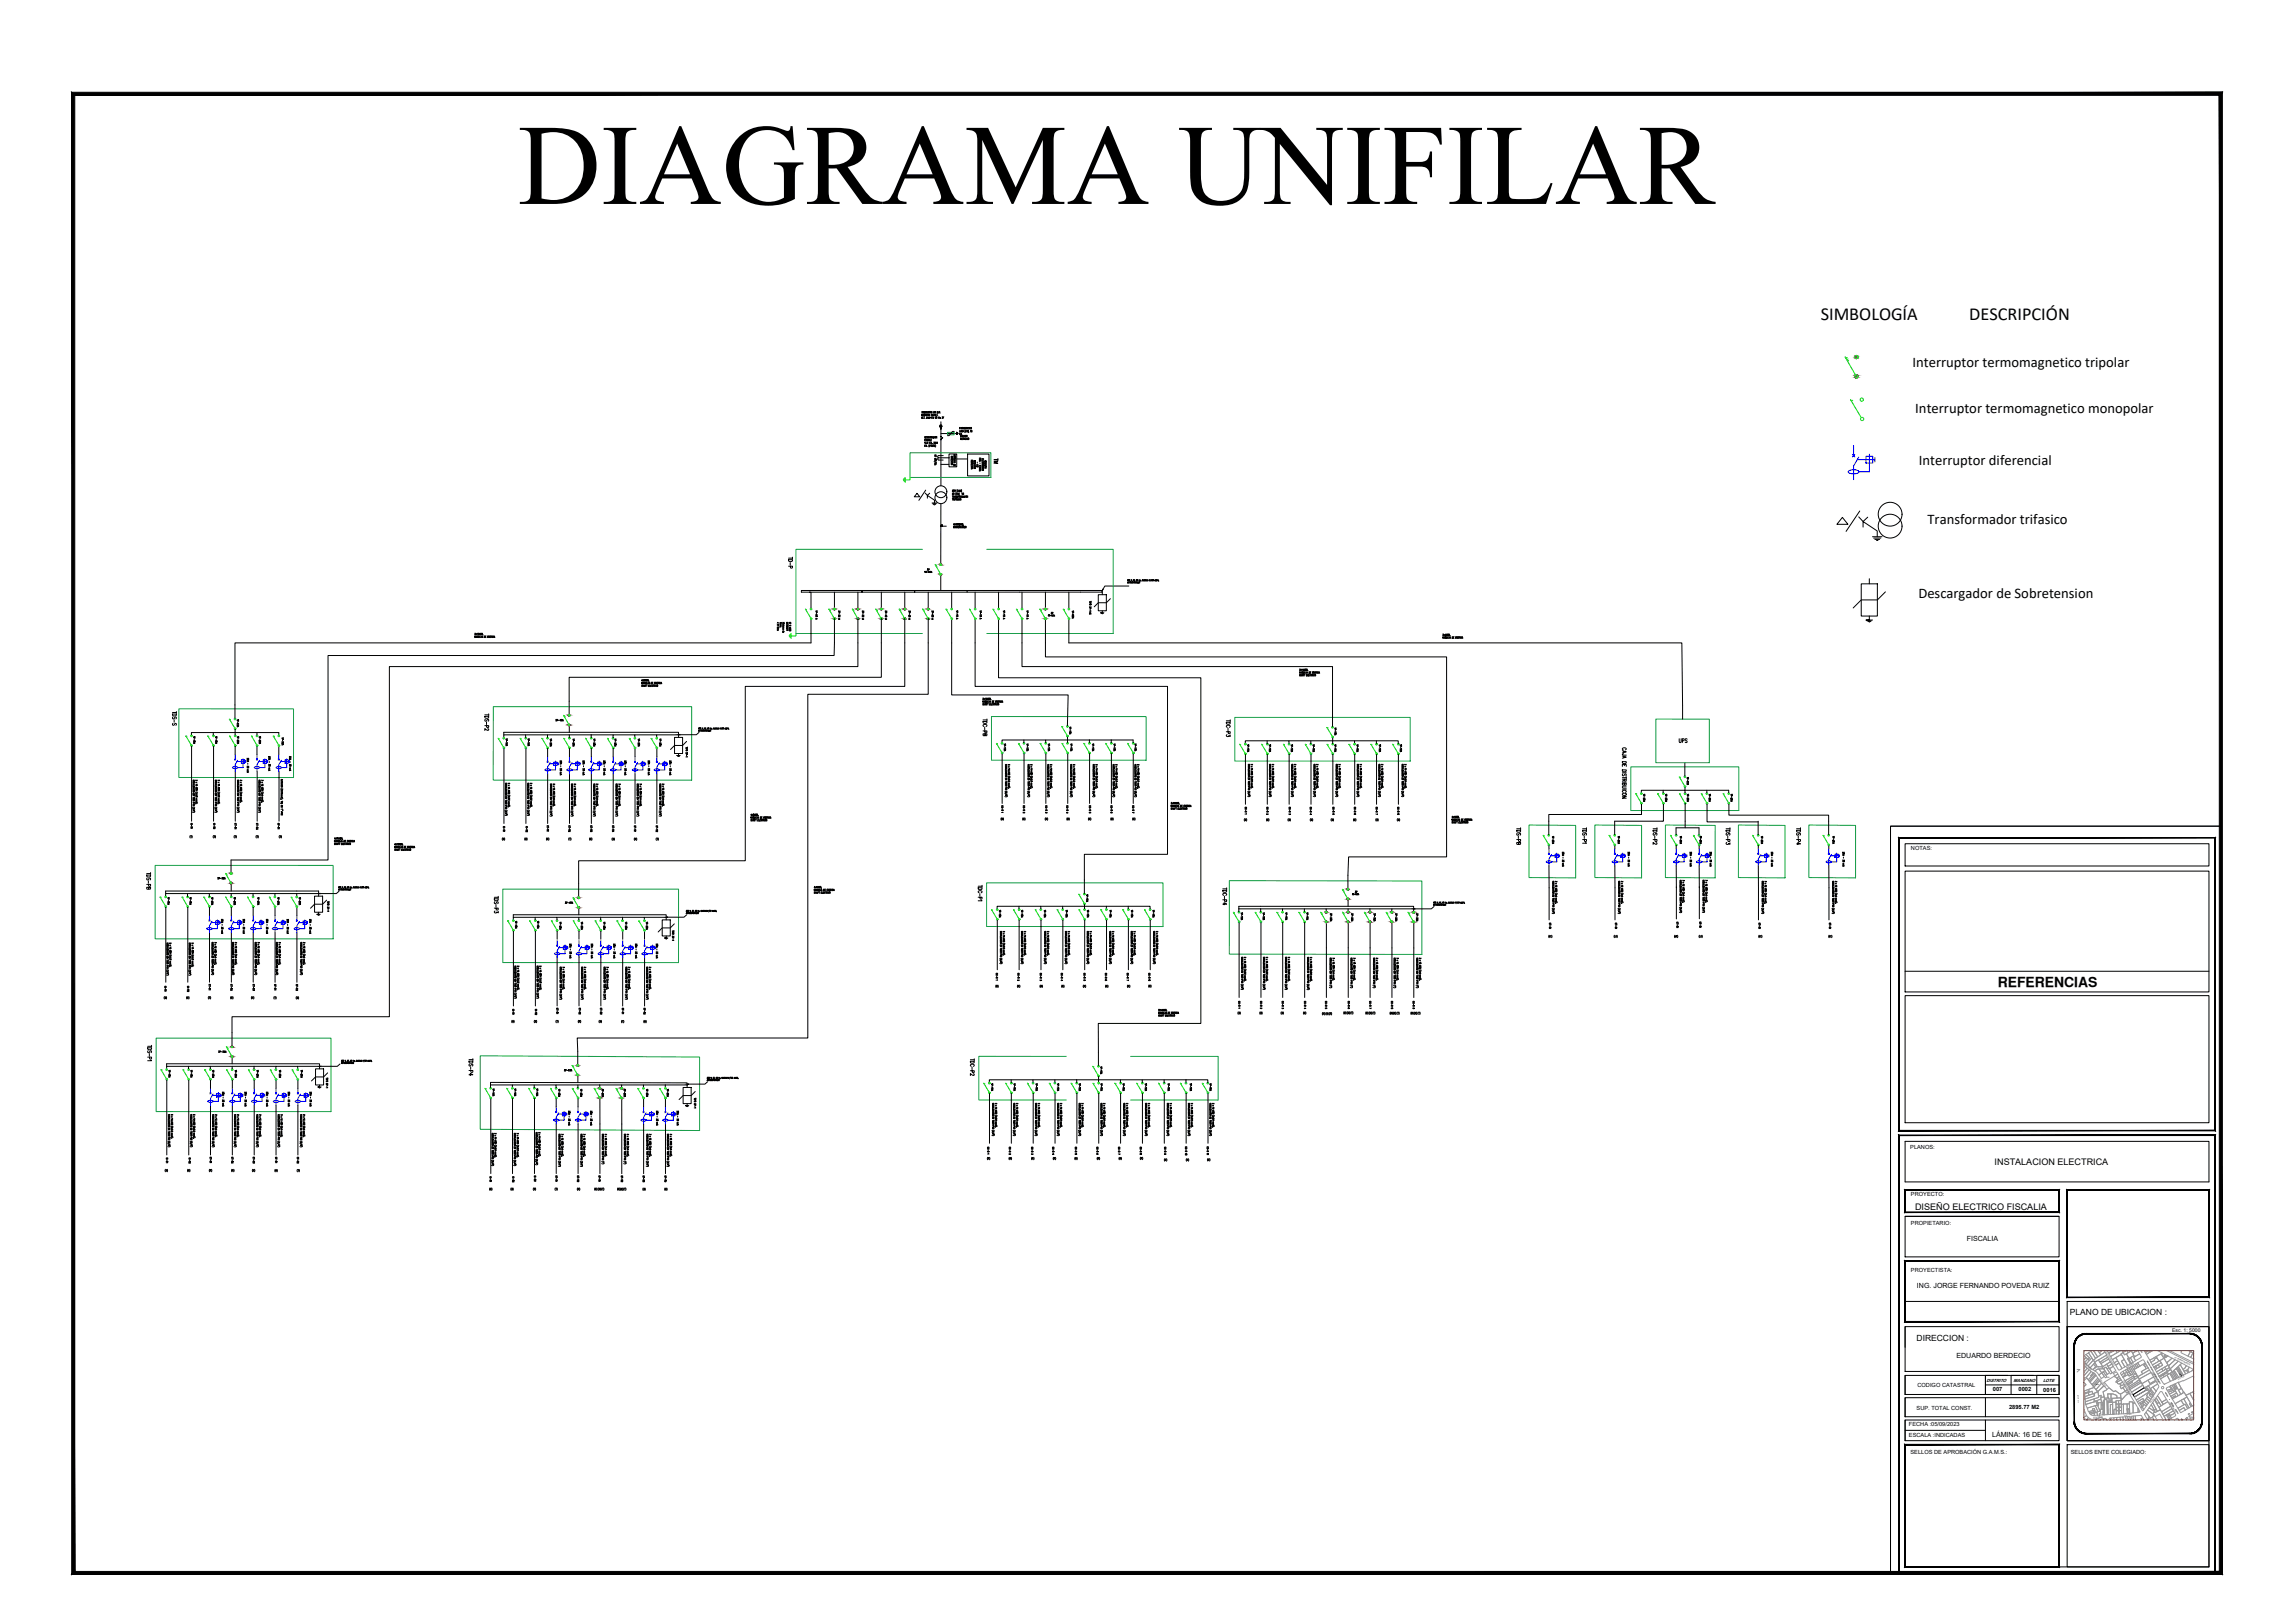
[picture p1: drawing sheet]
<svg xmlns="http://www.w3.org/2000/svg" width="1189mm" height="841mm" viewBox="0 0 1189 841" stroke-linecap="round" stroke-linejoin="round" font-family="sans-serif">
<defs><g id="words">
<text font-size="59.5" x="268" y="106">DIAGRAMA UNIFILAR</text>
<g font-size="9.5">
<text x="944" y="166">SIMBOLOGÍA</text>
<text x="1021" y="166">DESCRIPCIÓN</text>
</g>
<g font-size="7.6">
<text x="991" y="190">Interruptor termomagnetico tripolar</text>
<text x="993" y="214">Interruptor termomagnetico monopolar</text>
<text x="994" y="241">Interruptor diferencial</text>
<text x="999" y="271">Transformador trifasico</text>
<text x="994" y="310">Descargador de Sobretension</text>
</g>
<text font-size="7.2" x="1035" y="511">REFERENCIAS</text>
<text font-size="5.3" x="412" y="296" transform="rotate(-90 412 296)">TD-P</text>
<g font-size="4.9">
<text x="518" y="241" transform="rotate(-90 518 241)">TM</text>
<text x="254" y="380" transform="rotate(-90 254 380)">TDS-P2</text>
<text x="513" y="382" transform="rotate(-90 513 382)">TDC-PB</text>
<text x="869" y="386">UPS</text>
<text x="789" y="439" transform="rotate(-90 789 439)">TDS-PB</text>
<text x="934" y="439" transform="rotate(-90 934 439)">TDS-P4</text>
<text x="259" y="474" transform="rotate(-90 259 474)">TDS-P3</text>
</g>
<g font-size="4.7">
<text x="1034" y="604">INSTALACION ELECTRICA</text>
<text x="992" y="627">DISEÑO ELECTRICO FISCALIA</text>
</g>
<g font-size="4.4">
<text x="1073" y="681">PLANO DE UBICACION :</text>
<text x="993" y="695">DIRECCION :</text>
</g>
<text font-size="4" x="704" y="464" transform="rotate(-90 704 464)">3P</text>
<g font-size="3.7">
<text x="1019" y="643">FISCALIA</text>
<text x="993" y="668">ING. JORGE FERNANDO POVEDA RUIZ</text>
<text x="1014" y="704">EDUARDO BERDECIO</text>
<text x="1032" y="745">LÁMINA: 16 DE 16</text>
</g>
<g font-size="3.5">
<text x="480" y="297">3P</text>
<text x="544" y="319">3P</text>
</g>
<g font-size="3">
<text x="1033" y="721">007</text>
<text x="1046" y="721">0002</text>
<text x="1059" y="721">0016</text>
<text x="1041" y="730">2895.77 M2</text>
</g>
<g font-size="2.9">
<text x="990" y="440">NOTAS:</text>
<text x="990" y="596">PLANOS:</text>
<text x="990" y="620">PROYECTO:</text>
<text x="990" y="635">PROPIETARIO:</text>
<text x="990" y="659">PROYECTISTA:</text>
<text x="994" y="719">CODIGO CATASTRAL</text>
<text x="993" y="731">SUP. TOTAL CONST.</text>
<text x="989" y="739">FECHA :05/09/2023</text>
<text x="989" y="745">ESCALA :INDICADAS</text>
<text x="990" y="754">SELLOS DE APROBACIÓN G.A.M.S.:</text>
<text x="1073" y="754">SELLOS ENTE COLEGIADO:</text>
</g>
<text font-size="2.6" x="1126" y="690">Esc. 1: 5000</text>
<g font-size="2.3">
<text x="1029" y="716">DISTRITO</text>
<text x="1043" y="716">MANZANO</text>
<text x="1059" y="716">LOTE</text>
</g>
<g font-size=".8">
<text x="1091" y="701" transform="rotate(60 1091 701)">EDUARDO BERDECIO</text>
<text x="1080" y="707" transform="rotate(42 1080 707)">ABEL ARDUZ</text>
<text x="1127" y="703" transform="rotate(27 1127 703)">AV. GERMAN MENDOZA</text>
<text x="1102" y="709" transform="rotate(-30 1102 709)">BOQUERON</text>
<text x="1115" y="711" transform="rotate(60 1115 711)">JAIME MENDOZA</text>
<text x="1086" y="718">0042</text>
<text x="1088" y="715" transform="rotate(50 1088 715)">ABEL ARDUZ</text>
<text x="1092" y="714" transform="rotate(-30 1092 714)">S/D</text>
<text x="1100" y="716" transform="rotate(60 1100 716)">EDUARDO BERDECIO</text>
<text x="1129" y="715" transform="rotate(-26 1129 715)">DTTO 317</text>
<text x="1077" y="723" transform="rotate(85 1077 723)">DTTO 317</text>
<text x="1115" y="727" transform="rotate(-54 1115 727)">DTTO 317</text>
<text x="1124" y="727" transform="rotate(59 1124 727)">JAIME MENDOZA</text>
<text x="1085" y="735" transform="rotate(-5 1085 735)">DTTO 317</text>
<text x="1101" y="734" transform="rotate(-4 1101 734)">DTTO 317</text>
</g>
</g></defs>
<!-- layer: 1er piso -->
<g fill="none" stroke="#000" stroke-width=".52">
<path d="M478 215h.1M478 217v-1v1v-1v1M478 213v1M478 213v1l1-1M478 215h1M478 217h.1M479 216h.1M479 215h.1M479 216v1M479 214v-1v1v-1v1M479 217h.1M480 215h.1"/>
<path d="M480 213v1M480 216l1 1M481 215h.1M481 213v1M481 217v-1v1M481 217h.1M481 213h1M482 213v1M482 215h-1M482 214v-1v1M482 216v1M482 214h.1"/>
<path d="M483 215h.1M483 216v1M483 216l1 1v-1M484 215h-1M484 214h.1M484 213v1M484 215h1h-1h1M485 213l-1 1M485 216v1M485 215h.1M485 215h1M486 215h.1"/>
<path d="M486 214v-1v1v-1v1M486 214h.1M486 216v1M486 216h1M487 213h.1M487 216v1M487 213v1M487 214h.1M488 219v7M488 216l1 1h-1M489 216h.1M489 216v1"/>
<path d="M479 229v1M479 228h.1M479 231h.1M479 231h1M480 228h-1M480 226l-1 1M480 231h-1M480 229v1M480 228h.1M480 227h.1M480 231h.1M480 226v1"/>
<path d="M480 230h.1M481 226l-1 1h1M481 228h-1M481 229v1M481 228h.1M481 228h1h-1M481 226v1M481 230v2M482 226v1M482 231h.1M482 229v1M482 228h.1"/>
<path d="M482 230l1-1v1M482 228h1M482 230h1M483 228h.1M483 226v1M483 230h.1M483 227v-1l1 1M483 227h1M483 231h.1M484 231h.1M484 226v1zM484 229v1"/>
<path d="M484 239l1 1M484 238h1v-1v1M484 236h1M485 240h.1M485 231h-1h1M485 236h.1M485 230v2M485 230v-1v1M485 227l1-1-1 1M485 230h.1M485 236v1M485 227h1"/>
<path d="M486 229l-1 1M486 236h3M487 237l-1 1h3M487 237h5M487 236l-1 1h1M487 221h1v1zM487 221h1M487 221h.1M487 221l1 1M487 222h1M488 222h.1M488 228v24"/>
<path d="M488 225h8M488 221h.1M488 227h1zM488 221v1M492 235h4v7h-4zM493 238h1M493 239h1M493 239h1h-1h1M493 237v-1l1 1M493 238v1M494 237h1M494 237l1 1"/>
<path d="M494 239v-1l1 1M494 239h1M494 239l1 1h-1M495 224h-1l-2 2h-1M495 239v1M495 236h-1h1M495 238h.1M495 237h-1M495 239h-1M496 224h.1M496 225h.1M496 224v1z"/>
<path d="M496 224v1M496 238h5M497 222h1h-1M497 224v1M497 223l1 1M497 225h1M498 224l-1 1M498 226h.1M498 228v-1v1v-1v1M498 222v-1v1M498 225v-1v1M498 222h.1"/>
<path d="M498 225h.1M498 224v-1v1M499 224h.1M499 227h.1M499 222h.1M499 227v1M499 227h1M499 223v1M499 222v-1l1 1M499 222h1M499 226h1M500 228v-1v1"/>
<path d="M500 228h.1M500 226h-1M500 222h.1M500 226h.1M500 223v1M500 227l1 1M501 222h.1M501 223v1M501 227v1M501 223l-1 1M501 223v1l1-1M501 222v-1l1 1"/>
<path d="M501 222h1M501 235h12v12h-12zM502 227h-1l1 1M502 223v1M502 221v1v-1M502 222h.1M502 224h.1M503 223v1M503 239h1M503 239l1 1zM503 238h1M503 240h1"/>
<path d="M504 222h-1M504 223l-1 1M505 239h1h-1h1h-1M505 240v-1l1 1M505 240h1zM505 239v1M506 239v1M508 237h.1M508 239h.1M508 237v1M508 240h.1M508 238h.1"/>
<path d="M508 238v1M509 238h1M509 239h1M509 240v-1l1 1M509 238h.1M509 239h.1M510 238l-1 1M510 240h.1M510 239h1h-1h1h-1M510 240h1M511 240h.1M475 256l2 1h-3z"/>
<path d="M479 256l2 1 1-1M480 254l-4 5M481 258v-1l3 2v2M484 240l1 1h-1M485 241h.1M488 241h4M493 240l1 1M494 257h.1M494 258h.1M494 254v1M494 257v1M494 258v1"/>
<path d="M494 255v1M494 259v-1v1M494 241h1zM494 242v-1l1 1M494 259h.1M495 258v-1v1M495 258v1M495 241h.1M495 258h.1M495 259h.1M495 259l1-1v1M496 255v2"/>
<path d="M496 259h.1M496 255v1M496 256h.1M496 257l-1 1M496 254v1M496 256h1M496 257v1M496 254l1 1M497 258l-1 1M497 257h.1M497 254l-1 1M497 258v1"/>
<path d="M497 254v1v-1M497 255v2M497 257v1M497 259h.1M497 255l1-1v1M498 254h.1M498 257v1M498 254v1M498 258v-1l1 1v-1v1M499 255v1M499 258v-1l1 1M499 258h1"/>
<path d="M500 257v1zM501 257h1l-1 1M501 257l1 1M503 240l1 1v-1M503 241h1M503 243h1h-1M503 242h1M503 242l1-1v1M504 243h.1M504 240l-1 1M504 241h.1M504 242h.1"/>
<path d="M505 242l1 1M505 241h1M505 241h.1M506 241h1M507 241h-1M507 241l-1 1h1M508 242v1M508 243v1v-1M508 241h.1M508 244h.1M508 243h.1M508 241v1"/>
<path d="M508 243v1M508 242h.1M509 240l1 1-1-1M509 242h1M509 240h1M509 243h1M509 241h.1M510 240h1zM510 241h1zM510 242l1 1v-1M510 241h1M511 242l-1 1"/>
<path d="M483 261h3M483 261h2M484 261h1M484 262h.1M488 261v31M488 273v-1zM488 273h2M488 273h.1M488 272h.1M488 272v1M495 273h-1M495 272h-1v-1v1"/>
<path d="M495 273v1v-1M495 271v1M495 273h1l-1 1 1-1M496 272h-1l1-1v1M496 273h.1M496 273v1M497 273h.1M497 273v1M497 272v-1v1l1-1v1M497 273h1l-1 1M497 273l1 1M498 273v1"/>
<path d="M498 272h.1M498 274l1-1v1M498 272v-1l1 1v-1v1M498 273h1M499 272h.1M499 273v1M500 273h.1M500 273v1M955 268l3 4h-6zM963 268l3 2 2-2M964 265l-7 10M966 273v-3l7 5v3"/>
<path d="M970 278h5M971 279h4M972 280h2M488 298v8M973 280h.1M415 307v-1h32v1h27v-1h-27v1h-28M423 317h1h-1M423 319v1l1-1M423 318v1M423 318h.1M423 316v1M435 317v1v-1"/>
<path d="M435 316v1M435 319h.1M435 318h.1M435 319v1M447 317h1v1l-1-1M447 316v1h1M447 319h1M447 318h.1M447 319v1M459 317h1v1l-1-1M459 319h1h-1M459 316v1h1"/>
<path d="M459 318h.1M471 317h1v1l-1-1M471 319h1h-1M471 316v1h1M471 318h.1M474 306h27v1h-27zM483 317h1v1l-1-1M483 316v1h1M483 319v1l1-1M483 319h1M483 318h.1M496 317h.1"/>
<path d="M496 318h.1M496 316v1M496 318v1M501 306h70M508 317h1h-1M508 318h.1M508 316v1M508 318v1M520 317h1h-1M520 318h.1M521 316l-1 1M521 318l-1 1"/>
<path d="M532 317h1h-1M532 318h.1M533 316l-1 1M533 318l-1 1M556 317h.1M556 320h.1M556 319v1v-1M556 319h.1M556 318h.1M560 307h-59M565 312v1v-1M565 315h.1"/>
<path d="M565 312h.1M565 317h.1M565 314v1v-1M565 316h.1M565 317v1M565 318h.1M584 302l1-1v1M584 300v1M584 302h1M585 300v1zM585 301v1v-1M585 304h-12l-1 1"/>
<path d="M585 301l1 1M586 300v1l1-1M587 302h-1M587 301h.1M587 302h1h-1M587 300v1M588 301h.1M588 300v1M588 302h1h-1M589 302h.1M589 301h.1M589 301v1"/>
<path d="M589 300v1M589 302v-1l1 1M589 302h1M590 301v1zM590 301h1M590 300v1M591 300v1M591 301h.1M592 301h.1M593 301v-1v1M593 301h.1M594 301v-1v1"/>
<path d="M594 301h.1M595 300v1M595 301l1-1-1 1M596 300v1M597 301v-1v1M598 301l1-1v1M598 301h1M599 301l1-1-1 1v-1v1M600 300v1M601 301h-1M246 330h.1M246 328v1"/>
<path d="M247 328v1M247 330h.1M248 330h-1M248 330h.1M248 329v-1l1 1M248 329h1M249 330h.1M249 328v1v-1M250 330h.1M250 328v1M250 329h.1M251 330h.1"/>
<path d="M252 330h.1M253 330h.1M254 330h-1M254 330h.1M254 330h1h-1M255 330h.1M256 330h-1M256 330h.1M403 323v-1l1 1M403 326h.1M403 326h1M403 324h1"/>
<path d="M403 326v1M404 325h1M404 323h1M404 324h1M405 323l-1 1M405 324h-1M405 324h.1M405 322v1M405 323h.1M405 323h-1M406 323h.1M406 325h.1"/>
<path d="M406 326h.1M406 327h.1M406 322v1M406 323v1M406 324v1M406 327v1M406 324h.1M408 322v1zM408 324v-1v1M408 324v1M408 326h.1M408 324h.1"/>
<path d="M408 323h.1M408 325h.1M409 322l1 1M409 325h1l-1 1M409 325v1M409 327h1M410 324h-1M410 323h.1M410 326h-1h1M423 320l1 1h-1M423 320v1M435 321h.1"/>
<path d="M447 321h1h-1M447 321h.1M459 321h1h-1M459 321h.1M471 321h1h-1M471 321h.1M483 321h1h-1M483 321h.1M496 320v1M508 320l1 1h-1M508 320v1M520 320l1 1h-1"/>
<path d="M520 320v1M532 320l1 1h-1M532 320v1M748 330v1v-1M748 329h.1M748 329h1M748 331l1-1v1M748 330h1M749 329h-1M749 329h.1M749 329h1M749 330v1"/>
<path d="M750 330v1zM750 329h1M750 330h.1M751 330h-1l1 1M751 330h.1M751 329h.1M751 331l1-1v1M751 330h1M751 329v1M753 330v1zM753 330h.1M754 330h-1l1 1"/>
<path d="M754 330h1M755 330h-1l1 1M755 330v1M756 330h.1M756 330v1M756 330h1l-1 1M756 330l1 1M757 330h.1M757 330v1M758 331v-1v1M758 330h.1M333 354h.1"/>
<path d="M333 355v1M333 353v-1v1M333 352v1M333 355h1M333 354h1M334 355v1M334 352v1zM334 356v-1v1M334 355h.1M334 353v-1l1 1M334 354h.1M334 353h1"/>
<path d="M334 355h1M334 354h1zM335 355l-1 1M335 352v1l1-1M335 355h.1M335 354h.1M335 355v1M336 354h-1h1M336 354h.1M336 352v1M336 355h.1M336 354h1"/>
<path d="M336 353h.1M337 356l-1-1 1 1M337 355h.1M337 354h1zM338 355h-1l1 1M338 354h.1M338 355v1M338 355h1M339 355v1M339 354h.1M340 354h-1h1M340 355v1"/>
<path d="M340 354h.1M340 354h1M341 354h.1M342 354h.1M342 354h1M343 354h.1M673 348h1l-1 1 1-1M674 347h-1M674 350h-1M674 347h.1M674 349v1M674 350h1"/>
<path d="M674 349v-1l1 1M674 349h1M675 349v1M675 347h.1M675 350v-1v1M675 350h.1M675 348v1M675 350h1M675 348l1 1zM676 347h-1M676 347h.1M676 349l-1 1"/>
<path d="M676 349h.1M676 348h.1M676 349v1M676 347h1M676 348v1M677 348v1M677 350h.1M677 349v-1l1 1M677 349h1M677 349v1M678 347h-1M678 349v1"/>
<path d="M678 347v1M678 350h.1M678 348l1 1zM679 349v1M679 348h.1M679 350h.1M679 349h1M679 348v1M680 349v1M680 350h.1M680 348h.1M681 348v1"/>
<path d="M681 349v1M681 350h.1M681 348h1M682 348v1M683 348v1M683 349l1-1v1M684 349h.1M89 370h2a1 1 0 0 1-1 1 1 1 0 0 1-1-1zM89 369h2M90 372v1l1-1v1M90 375v1l1-1v1M90 373v1"/>
<path d="M91 369v1M122 365v7M123 373h1v1l-1-1M123 376h1l-1 1M123 376h1M123 375h1M123 376v1M123 374v1M124 373h-1M261 379v2M288 373h.1M289 373v1"/>
<path d="M289 373h1M291 373h-1v1M291 374l1-1v1M292 373h.1M295 363v7M362 379v-1v1M362 377v1M362 379h.1M362 379l-1 2h-9M363 377v1zM363 378v1v-1M363 378h.1"/>
<path d="M363 378v1M364 377v1v-1M364 378v1M364 378h.1M365 379v-1v1M365 377v1M366 377h.1M366 377v1M366 378h.1M366 379v-1v1M366 379h.1M367 378v1"/>
<path d="M367 377v1M367 379v-1v1M367 379h.1M367 378l1 1zM368 377h.1M368 377v1M369 377v1M369 378h.1M370 377h.1M370 378v-1l1 1M370 378h.1M371 378v-1v1"/>
<path d="M371 377h1l-1 1M371 377l1 1M372 378h.1M373 377l-1 1v-1v1M373 378v-1v1M374 377v1M376 378v-1v1M376 378h.1M377 378v-1l-1 1v-1v1M378 377l-1 1M378 378h.1M509 364l1-1-1 1h1"/>
<path d="M509 365h1M509 362h1h-1M510 362v1M510 365h.1M510 364v-1v1M510 364h.1M510 362l1 1M511 365h.1M511 362v1M511 363v1M511 363v1zM511 363l1-1v1"/>
<path d="M512 362h.1M512 365h-1M512 365h.1M512 364h.1M512 362v1l1-1M512 363v1M513 363l-1 1M513 365h.1M513 364v-1v1M513 364h.1M513 362h.1M513 365h1"/>
<path d="M514 363h-1M514 365h.1M514 363v1zM515 364h.1M515 365h.1M515 365h1M515 363v1M516 365h.1M516 364h.1M516 363v1M517 363v1M517 365h.1"/>
<path d="M517 364h.1M518 363v1M518 364v-1v1M518 364h.1M519 363v1M519 364v-1l1 1M519 364h1M554 377h1v1v-1M554 380h1h-1M555 380h.1M555 378h.1M555 377h-1"/>
<path d="M555 379h-1M636 374h2a1 1 0 0 1-1 1 1 1 0 0 1-1-1zM636 379h2l-1 1v-1M636 374h2M636 377v-1h1v1M636 377v2M638 373v1M691 370v6M692 378h.1M692 378v1M692 377h.1M692 379h.1"/>
<path d="M99 387v39M100 382h1v1v-1M100 385h1h-1M101 385h.1M101 383h.1M101 382h-1M101 384h-1M111 387v39M112 382h1l-1 1v-1M112 385h1h-1M112 385h.1M112 383h.1"/>
<path d="M112 382h.1M112 384h.1M122 400v26M123 382h1v1l-1-1M123 385h1h-1M123 385h.1M123 383h.1M124 384h-1M124 382h-1M128 394h1l-1 1M128 400h1h-1M128 399h1"/>
<path d="M128 397h1M128 394v1M128 400h.1M128 395v1M128 399h.1M128 399v1M129 393h-1M133 400v26M134 382h1v1v-1M134 385h1h-1M135 385h.1M135 383h.1"/>
<path d="M135 384h-1M135 382h-1M139 393h1l-1 1M139 399h1h-1M139 398h1M139 396h1M139 393v1M139 399h.1M140 395h.1M140 398h-1M140 398l-1 1M140 392h-1"/>
<path d="M145 400v26M146 383h1h-1M146 386h1h-1M146 384v1l1-1M146 386h.1M146 383v1M147 385h-1M147 382h-1M150 393h1l-1 1M150 399h1h-1M150 398h1M150 392h1"/>
<path d="M150 396h1M150 393v1M150 399h.1M150 395h.1M150 398h.1M150 398v1M151 393h-1M261 388v39M262 383h1v1v-1M262 386h1h-1M262 385v1h1M262 386h.1"/>
<path d="M263 384v1M263 383h-1M263 385h-1M273 388v39M274 383v1v-1M274 386h.1M274 385v1M274 384v1M274 383h.1M274 385h.1M285 383l1 1-1-1M285 386h1l-1 1"/>
<path d="M285 386v1M285 384v1M286 385h-1M286 383h-1M290 395l1 1h-1M290 398v1l1-1M291 396h.1M291 397h.1M291 394l-1 1M297 383l1 1-1-1M297 386h1l-1 1M297 386v1"/>
<path d="M297 384v1M297 385h.1M298 383h-1M302 395l1 1h-1M302 398v1l1-1M302 396h.1M302 397h.1M303 394l-1 1M308 383v1v-1M308 386v1M308 384v1M308 385h.1"/>
<path d="M308 383h.1M313 395l1 1h-1M313 398v1l1-1M313 396h.1M313 397h.1M313 394v1M319 383v1v-1M319 386v1M319 384v1M319 385h.1M319 383h.1M324 395l1 1h-1"/>
<path d="M324 398v1l1-1M324 396h.1M324 397h.1M324 394v1M331 383v1v-1M331 386h1l-1 1M331 386v1M331 384v1M331 385h.1M331 383h.1M336 395l1 1h-1M336 398v1l1-1"/>
<path d="M336 396h.1M336 397h.1M337 394l-1 1M342 383l1 1-1-1M342 386h1l-1 1M342 386v1M342 384v1M342 385h.1M342 383h.1M347 395l1 1h-1M347 398v1l1-1M347 396h.1"/>
<path d="M347 397h.1M348 394l-1 1M355 388h1M355 391h1M355 387h1M356 390h.1M356 391v1M356 392h-1M356 387l-1 1M519 391v25M520 386h1M520 389h1h-1"/>
<path d="M521 389h.1M521 387h.1M521 385l-1 1M521 387l-1 1M521 397h1h-1M521 397l1 1M521 398h1h-1M521 400h1h-1M521 397v-1l1 1M521 397h.1M521 398h.1M521 400h.1"/>
<path d="M522 399h-1h1M522 399l-1 1M523 399h.1M523 400h.1M523 397v1M523 396v1M523 398h.1M531 391v25M532 386h1h-1M532 389h1h-1M532 389h.1M532 387h.1"/>
<path d="M533 397h.1M533 397v1M533 398h.1M533 400h.1M533 385l-1 1M533 387l-1 1M533 397v-1v1M533 399h.1M533 399v1M534 399h1h-1M534 400h1h-1M534 397l1 1"/>
<path d="M534 400h.1M535 397l-1 1M535 396l-1 1M535 398h-1M542 391v25M543 397h1h-1M543 397l1 1M543 398h1h-1M543 400h1h-1M543 397v-1l1 1M543 386h1M543 389h1h-1"/>
<path d="M543 397h.1M543 398h.1M543 400h.1M543 389h.1M544 387h.1M544 399h-1h1M544 399l-1 1M544 385l-1 1M544 387l-1 1M544 399h1M544 400h1h-1M544 397l1 1"/>
<path d="M545 400h.1M545 397l-1 1M545 396l-1 1M545 398h-1M553 391v25M555 397h1h-1M555 397l1 1M555 398h1h-1M555 400h1h-1M555 386h1h-1M555 389h1h-1M555 397v-1v1"/>
<path d="M555 397h.1M555 398h.1M555 400h.1M555 389h.1M555 387h.1M555 385v1M555 387v1M556 399h-1h1M556 399l-1 1M556 399h1M556 400h1h-1M556 397l1 1"/>
<path d="M557 400h.1M557 397l-1 1M557 396l-1 1M557 398h-1M565 391v25M566 386h1h-1M566 389h1h-1M566 389h.1M566 387h.1M566 397h1h-1M566 397l1 1M566 398h1h-1"/>
<path d="M566 400h1h-1M567 397v-1v1M567 397h.1M567 398h.1M567 400h.1M567 385l-1 1M567 387l-1 1M567 399h-1h1M567 399l-1 1M568 399h1h-1M568 400h1h-1M568 397v1"/>
<path d="M568 400h.1M569 396l-1 1M569 398h-1M576 391v25M577 397h1h-1M577 397l1 1M577 398h1h-1M577 400h1h-1M577 397v-1v1M577 397h.1M577 398h.1M577 400h.1"/>
<path d="M577 386h1M577 389h1h-1M577 389h.1M578 387h.1M578 399h-1h1M578 399l-1 1M578 385l-1 1M578 387l-1 1M578 399h1M578 400h1h-1M578 397l1 1M579 400h.1"/>
<path d="M579 397l-1 1M579 396l-1 1M579 398h-1M587 391v25M588 386h1h-1M588 389h1h-1M588 397h1h-1M588 397l1 1M588 398h1h-1M588 400h1h-1M588 397v-1l1 1M588 389h.1"/>
<path d="M588 397h.1M588 398h.1M588 400h.1M588 387h.1M589 385l-1 1M589 387l-1 1M589 399h-1h1M589 399l-1 1M590 399h.1M590 400h.1M590 397v1M590 396v1"/>
<path d="M590 398h.1M636 381v1l1-1 1 1v-1M645 391v26M646 386l1 1v-1M646 389h1l-1 1M647 389h.1M647 387v1M647 397h1h-1M647 397l1 1M647 398h1h-1M647 400h1h-1M647 399h1"/>
<path d="M647 396h1M647 386h-1M647 388h-1M647 397h.1M647 398h.1M647 400h.1M648 399h-1M648 399l-1 1M648 399h1M648 400h1h-1M648 397h1M649 400h.1"/>
<path d="M649 397h-1M649 396h-1M649 398h-1M657 391v26M658 386v1v-1M658 389h1l-1 1M658 397h1h-1M658 397l1 1M658 398h1h-1M658 400h1h-1M658 399h1M658 389h.1"/>
<path d="M658 396h.1M658 387v1M658 397h.1M658 398h.1M658 400h.1M658 386h.1M658 388h.1M659 399h-1M659 399l-1 1M659 399h1M659 400h1h-1M659 397h1"/>
<path d="M660 400h.1M660 397h-1M660 396h-1M660 398h-1M668 391v26M669 386l1 1-1-1M669 389h1l-1 1M669 397h1h-1M669 397l1 1M669 398h1h-1M669 400h1h-1M669 399h1"/>
<path d="M669 389h.1M669 387v1M670 396h.1M670 397h.1M670 398h.1M670 400h.1M670 386h-1M670 388h-1M670 399h-1M670 399l-1 1M671 399h1h-1M671 400h1h-1"/>
<path d="M671 397h.1M671 400h.1M671 396h.1M671 398h.1M679 391v26M680 386l1 1v-1M680 389h1l-1 1M681 389h.1M681 387v1M681 397h1h-1M681 397l1 1M681 398h1h-1"/>
<path d="M681 400h1h-1M681 399h1M681 386h-1M681 388h-1M681 396h.1M681 397h.1M681 398h.1M681 400h.1M682 399h-1M682 399l-1 1M682 399h1M682 400h1h-1"/>
<path d="M682 397h1M683 400h.1M683 397h-1M683 396h-1M683 398h-1M691 391v26M692 386v1v-1M692 389v1M692 380l1 1h-1M692 389h.1M692 380v1M692 387v1"/>
<path d="M692 386h.1M692 388h.1M692 397h1h-1M692 397l1 1M692 398h1h-1M692 400h1h-1M692 399h1M693 396h.1M693 397h.1M693 398h.1M693 400h.1M693 399h-1"/>
<path d="M693 399l-1 1M694 399h1h-1M694 400h1h-1M694 397h.1M694 400h.1M694 396h.1M695 398h-1M702 391v26M703 386l1 1-1-1M703 389h1l-1 1M703 397h1h-1M703 397l1 1"/>
<path d="M703 398h1h-1M703 400h1h-1M703 399h1M703 389h.1M703 387v1M704 396h.1M704 397h.1M704 398h.1M704 400h.1M704 386h-1M704 388h-1M704 399h-1"/>
<path d="M704 399l-1 1M705 399h1h-1M705 400h1h-1M705 397h.1M705 400h.1M705 396h.1M705 398h.1M713 391v26M714 397h1h-1M714 397l1 1M714 398h1h-1M714 400h1h-1"/>
<path d="M714 399h1M715 396h.1M715 386l1 1-1-1M715 389h1l-1 1M715 397h.1M715 398h.1M715 400h.1M715 389h.1M715 387v1M715 399h-1M715 399l-1 1M715 386h.1"/>
<path d="M715 388h.1M716 399h1h-1M716 400h1h-1M716 397h1M716 400h.1M717 397h-1M717 396h-1M717 398h-1M725 391v26M726 386v1v-1M726 389v1M726 389h.1"/>
<path d="M726 387v1M726 386h.1M726 388h.1M727 397h.1M727 397v1M727 398h.1M727 400h.1M727 399h.1M727 396h.1M727 399v1M728 399h1h-1M728 400h1h-1"/>
<path d="M728 397h1M728 400h.1M729 397h-1M729 396h-1M729 398h-1M841 389l2 1h-2M841 392h2l-2 1M841 395h2a1 1 0 0 1-1 1 1 1 0 0 1-1-1zM841 397v-1h2v1M841 399h2a1 1 0 0 1-1 1 1 1 0 0 1-1-1zM841 389v-1l1-1 1 1-1 1M841 391h2"/>
<path d="M841 389v1M841 392v1M842 396v1M873 395v7M100 418h1M100 419l1 1M100 405h1h-1M100 405l1 1M100 406h1l-1 1M100 408h1h-1M100 410h1M100 412h1"/>
<path d="M100 416h1h-1M100 407h1M100 409h1M100 413h1M100 419h1M100 405v-1l1 1M100 417h1M100 405h.1M100 406h.1M100 408h.1M100 414h1h-1M100 411h.1"/>
<path d="M101 407h-1M101 407l-1 1M101 413l-1 1h1M101 416l-1 1h1M101 411h1M101 416h1M101 416l1 1M101 407h1M101 408h1h-1M102 412h.1M101 405l1 1M101 411l1 1"/>
<path d="M101 414h1M101 415h1M102 413h.1M102 408h.1M102 410h.1M102 414h-1M102 415h-1M102 405l-1 1M102 411l-1 1M102 404l-1 1M102 411h-1M102 412h-1"/>
<path d="M102 416h-1M102 406h-1M102 409h-1h1M111 418h1M111 419l1 1M111 405h1h-1M111 405l1 1M111 406h1l-1 1M111 408h1h-1M111 410h1M111 412h1M111 416h1"/>
<path d="M111 407h1M111 409h1M111 413h1M112 419h.1M112 405v-1v1M112 409h.1M112 417h.1M112 405h.1M112 406h.1M112 408h.1M112 414h-1h1M112 411h.1"/>
<path d="M112 407h-1M112 407l-1 1M112 413l-1 1h1M112 416l-1 1h1M113 411h1M113 416h1M113 416v1M113 407h1h-1M113 408h1h-1M113 412h.1M113 414h1M113 415h1"/>
<path d="M113 405l1 1M113 411l1 1M113 413h1M113 408h.1M113 410h1M113 414h.1M113 415h.1M114 405l-1 1M114 411l-1 1M114 404l-1 1M114 411h-1M114 412h-1"/>
<path d="M114 416h-1M114 406h-1M114 409h-1h1M123 418h1M123 419l1 1M123 405h1h-1M123 405l1 1M123 406h1l-1 1M123 408h1h-1M123 410h1M123 412h1M123 416h1h-1"/>
<path d="M123 407h1M123 409h1M123 413h1M123 419h1M123 405v-1l1 1M123 417h1M123 405h.1M123 406h.1M123 408h.1M123 414h1h-1M123 411h.1M124 407h-1"/>
<path d="M124 407l-1 1M124 413l-1 1h1M124 416l-1 1h1M124 411h1M124 415h1M124 416h1M125 408h.1M125 412h.1M125 414h.1M125 405v1M125 411v1M125 413h.1"/>
<path d="M125 404h.1M125 410h.1M125 413v1M125 407h.1M125 411h.1M125 415h.1M125 406h.1M125 409h.1M134 418h1M134 419l1 1M134 405h1h-1M134 405l1 1"/>
<path d="M134 406h1l-1 1M134 408h1h-1M134 410h1M134 412h1M134 416h1h-1M134 407h1M134 409h1M134 413h1M134 419h1M134 405v-1l1 1M134 417h1M134 405h.1"/>
<path d="M134 406h.1M134 408h.1M135 414h-1h1M135 411h.1M135 407h-1M135 407l-1 1M135 413l-1 1h1M135 416l-1 1h1M135 411h2M135 415h2M135 416h1M136 408h.1"/>
<path d="M136 412h.1M136 414h.1M136 413h.1M136 405v1M136 411v1M136 404h.1M136 410h.1M136 413v1M136 407h.1M136 411h.1M136 415h.1M136 406h.1"/>
<path d="M136 409h.1M145 409h2M145 414h2M145 414h1M145 416h1M146 406v1M146 404v1M146 410h.1M146 411h.1M146 412h.1M146 415h.1M146 404h.1"/>
<path d="M146 409v1v-1M146 418v-1v1M146 406h.1M146 408h.1M146 411v1M146 412v1M146 413h.1M146 413v1M146 405h.1M146 419h.1M146 420h1M146 407h.1"/>
<path d="M146 415v1M146 418h.1M262 420h1M262 406l1 1h-1M262 407h1M262 408h1h-1M262 410h1h-1M262 412h1M262 413h1M262 413l1 1M262 417l1 1-1-1M262 409h1"/>
<path d="M262 411h1M262 415h1M262 406h1M262 411v-1l1 1M262 419h1M262 406v1M262 408h.1M262 410h.1M262 416h1h-1M262 413h.1M263 408l-1 1M263 409h-1"/>
<path d="M263 415h-1h1M263 418h-1l1 1M263 412h1M263 418h1M263 418h.1M263 409h1v-1v1M263 410h1h-1M263 414h.1M263 415h1M263 407h1M263 413h1M263 416h1"/>
<path d="M264 414v1M264 410h.1M264 411h.1M264 415l-1 1M264 416h-1M264 416l-1 1M264 417h-1M264 407h-1M264 413h-1M264 406h-1M264 412l-1 1M264 413l-1 1"/>
<path d="M264 417l-1 1M264 408h-1M264 410h-1l1 1M273 420h1M273 406l1 1h-1M273 407h1M273 408h1h-1M273 410h1h-1M273 412h1M273 413h1M273 413l1 1M273 417l1 1v-1"/>
<path d="M273 409h1M273 411h1M273 415h1M274 406h.1M274 411v-1v1M274 419h.1M274 406v1M274 408h.1M274 410h.1M274 416h-1h1M274 413h.1M274 408l-1 1"/>
<path d="M274 409h-1M274 415h-1h1M274 418h-1l1 1M275 412h1M275 418h1M275 418h.1M275 409h1l-1-1v1M275 410h1h-1M275 414h.1M275 415h.1M275 416h.1M275 407h.1"/>
<path d="M275 413h.1M275 414l1 1M275 410h.1M275 411h1M275 415v1M275 416v1M275 417h.1M276 406h-1M276 412l-1 1M276 413l-1 1M276 417l-1 1M276 408h-1"/>
<path d="M276 410h-1l1 1M284 401v26M285 407h1h-1M285 407l1 1M285 408h1h-1M285 410h1h-1M285 412h1M285 414h1M285 418h1M285 409h1M285 411h1M285 415h1"/>
<path d="M285 407l1-1v1M285 419h1M285 407h.1M285 408h.1M285 410h.1M286 416h-1h1M286 413h.1M286 409h-1M286 409l-1 1M286 415l-1 1h1M286 418l-1 1h1M286 413h2"/>
<path d="M286 417h2M287 418h.1M287 410h.1M287 414h.1M287 407v1M287 413v1M287 415h.1M287 416h.1M287 406h.1M287 411v1M287 415v1M287 409h.1"/>
<path d="M287 413h.1M287 417h.1M287 408h.1M287 411h.1M290 401h1l-1 1M290 400h1M291 401v1M291 400h-1M291 400l-1 1M295 401v26M296 407h1h-1M296 407l1 1"/>
<path d="M296 408h1h-1M296 410h1h-1M296 412h1M296 414h1M296 418h1h-1M296 409h1M296 411h1M296 415h1M296 407v-1l1 1M296 419h1M296 407h.1M296 408h.1"/>
<path d="M296 410h.1M296 416h1h-1M296 413h.1M297 409h-1M297 409l-1 1M297 415l-1 1h1M297 418l-1 1h1M297 413h2M297 417h2M297 418h1M298 410h.1M298 414h.1"/>
<path d="M298 415h.1M298 416h.1M298 407v1M298 413v1M298 406h.1M298 411v1M298 415v1M298 409h.1M298 413h.1M298 417h.1M298 408h.1M298 411h.1"/>
<path d="M302 401h1l-1 1M302 400h1M302 401v1M302 400h.1M302 400v1M306 401v26M308 407h.1M308 407v1M308 408h.1M308 410h.1M308 412h.1M308 414h.1"/>
<path d="M308 418h.1M308 409h.1M308 411h.1M308 415h.1M308 407v-1v1M308 419h.1M308 416h.1M308 413h.1M308 409v1M308 415v1M308 418v1M309 413h1"/>
<path d="M309 417h1M309 418h.1M309 410h1h-1M309 414h1h-1M309 415h1M309 416h1M309 407l1 1M309 413l1 1M309 406h1M309 410h.1M309 411l1 1M309 415h.1"/>
<path d="M309 415v1M309 416h.1M310 407l-1 1M310 413l-1 1M310 409h-1M310 413h-1M310 417h-1M310 408h-1M310 411h-1h1M313 401h1l-1 1M313 400h.1M313 401v1"/>
<path d="M313 400v1M318 401v26M319 407h1h-1M319 407l1 1M319 408h1h-1M319 410h1h-1M319 412h1M319 414h1M319 418h1M319 409h1M319 411h1M319 415h1"/>
<path d="M319 407v-1l1 1M319 419h1M319 407h.1M319 408h.1M319 410h.1M320 416h-1h1M320 413h.1M320 409h-1M320 409l-1 1M320 415l-1 1h1M320 418l-1 1h1M320 413h2"/>
<path d="M320 417h2M321 418h.1M321 410h.1M321 414h.1M321 415h.1M321 416h.1M321 407v1M321 413v1M321 406h.1M321 411v1M321 415v1M321 409h.1"/>
<path d="M321 413h.1M321 417h.1M321 408h.1M321 411h.1M324 401h1l-1 1M324 400h.1M324 401v1M324 400v1M329 401v26M330 407h1h-1M330 407l1 1M330 408h1h-1"/>
<path d="M330 410h1h-1M330 412h1M330 414h1M330 418h1M330 409h1M330 411h1M330 415h1M330 407v-1l1 1M330 419h1M330 407h.1M330 408h.1M330 410h.1"/>
<path d="M331 416h-1h1M331 413h.1M331 409h-1M331 409l-1 1M331 415l-1 1h1M331 418l-1 1h1M331 413h2M331 417h2M331 418h1M332 410h.1M332 414h.1M332 415h.1"/>
<path d="M332 416h.1M332 407v1M332 413v1M332 406h.1M332 411v1M332 415v1M332 409h.1M332 413h.1M332 417h.1M332 408h.1M332 411h.1M336 401h1l-1 1"/>
<path d="M336 400h.1M336 401v1M336 400v1M340 401v26M342 407h1h-1M342 407l1 1M342 408h1h-1M342 410h1h-1M342 412h1M342 414h1M342 418h1h-1M342 409h1"/>
<path d="M342 411h1M342 415h1M342 407v-1v1M342 411h.1M342 419h.1M342 407h.1M342 408h.1M342 410h.1M342 416h1h-1M342 413h.1M343 409h-1M343 409l-1 1"/>
<path d="M343 415l-1 1h1M343 418l-1 1h1M343 413h1M343 417h1M343 418h.1M343 410h1h-1M343 414h1M343 415h1M343 416h1M343 407l1 1M343 413l1 1M343 406h1"/>
<path d="M344 410h.1M344 411v1M344 415h-1M344 415l-1 1M344 416h-1M344 407l-1 1M344 413l-1 1M344 409h-1M344 413h-1M344 417h-1M344 408h-1M344 411h-1h1"/>
<path d="M347 401h1l-1 1M347 400h1M347 401v1M347 400h.1M347 400v1M519 418v-1l1 1M519 419v-1l1 1M519 419h.1M521 410h1M521 413h1M521 411l1 1M521 402h1"/>
<path d="M521 404h1M521 408h1h-1M521 412h1h-1M521 401h1M521 405h1M521 411h1M521 409h1M521 406h1h-1M521 403h.1M522 405l-1 1h1M522 408l-1 1h1M522 405h.1"/>
<path d="M522 412v1M522 403h1M522 408h1M523 404h.1M523 406h.1M523 407h.1M523 405h.1M523 401v1M523 403v1M523 408h.1M523 400v1M530 418l1-1v1"/>
<path d="M530 419l1-1v1M531 419h.1M532 410h2M532 413h2M532 411l2 1M533 402h.1M533 404h.1M533 408h.1M533 412h.1M533 401h.1M533 405h.1M533 411h.1"/>
<path d="M533 409h.1M533 406h.1M533 403h.1M533 405v1M533 408v1M534 412v1M534 403h1M534 408h1M534 408h.1M534 404h.1M534 406h1M534 407h1"/>
<path d="M534 405h1M534 401l1 1M535 406h-1M535 407h-1M535 403l-1 1M535 403h-1l1 1M535 404h-1M535 408h-1M535 400l-1 1h1M542 418v-1v1M542 419v-1v1M542 419h.1"/>
<path d="M543 410h1M543 413h1M543 411l1 1M543 402h1M543 404h1M543 408h1h-1M543 412h1h-1M543 401h1M543 405h1M543 411h1M543 409h1M543 406h1h-1"/>
<path d="M543 403h.1M544 405l-1 1h1M544 408l-1 1h1M544 405h.1M544 412v1M544 403h1M544 408h1M544 408h.1M544 404h.1M544 406h1M544 407h1M545 405h.1"/>
<path d="M545 401v1M545 406h-1M545 407h-1M545 403l-1 1M545 403h-1l1 1M545 404h-1M545 408h-1M545 400l-1 1h1M553 418v-1v1M553 419v-1v1M553 419h.1M555 410h1"/>
<path d="M555 413h1M555 411l1 1M555 402h1M555 404h1M555 408h1h-1M555 412h1h-1M555 401h1M555 405h1M555 411h1M555 401h.1M555 409h.1M555 406h1h-1"/>
<path d="M555 403h.1M556 405l-1 1h1M556 408l-1 1h1M556 405h.1M556 412v1M556 403h1M556 408h1M556 408h.1M556 404h.1M556 406h1M556 407h1M556 405h1"/>
<path d="M557 401v1M557 406h-1M557 407h-1M557 403l-1 1M557 403h-1l1 1M557 404h-1M557 408h-1M557 400l-1 1h1M565 418v-1v1M565 419v-1v1M565 419h.1M566 410h1"/>
<path d="M566 413h1M566 411l1 1M566 402h1M566 404h1M566 408h1M566 412h1M566 401h1M566 405h1M567 411h.1M567 401h.1M567 409h.1M567 406h-1h1"/>
<path d="M567 403h.1M567 405l-1 1h1M567 408l-1 1h1M567 405h.1M567 412v1M568 403h1M568 408h1M568 408h.1M568 404h.1M568 406h.1M568 407h.1M568 405h1"/>
<path d="M568 401l1 1M568 403v1M569 403h-1v1M569 404h-1M569 408h-1M569 400l-1 1h1M576 418v-1v1M576 419v-1v1M576 419h.1M576 410h2M576 413h2M576 411l2 1"/>
<path d="M577 402h1M577 404h1M577 408h1h-1M577 412h1h-1M577 401h1M577 405h1M577 411h1M577 401h.1M577 409h.1M577 406h1h-1M577 403h.1M578 405l-1 1h1"/>
<path d="M578 408l-1 1h1M578 405h.1M578 412v1M578 403h1M578 408h1M578 408h.1M578 406h1M578 407h1M578 404h.1M578 405h1M579 401v1M579 406h-1"/>
<path d="M579 407h-1M579 403l-1 1M579 403h-1l1 1M579 404h-1M579 408h-1M579 400l-1 1h1M587 418v-1v1M587 419v-1v1M587 419h.1M588 410h1M588 413h1M588 411l1 1"/>
<path d="M588 402h1M588 404h1M588 408h1h-1M588 412h1h-1M588 401h1M588 405h1M588 411h1M588 409h1M588 406h1h-1M588 403h.1M589 405l-1 1h1M589 408l-1 1h1"/>
<path d="M589 405h.1M589 412v1M589 403h2M589 408h2M589 408h1M590 404h.1M590 406h.1M590 407h.1M590 405h.1M590 401v1M590 403v1M590 408h.1"/>
<path d="M590 400v1M607 418v-1v1M607 416h.1M607 419h.1M607 416l1 1M607 419h1M607 418l1-1v1M608 418h.1M608 416l-1 1M608 419h.1M608 416v1M608 419h1"/>
<path d="M609 417l-1 1M609 419h.1M609 417v1zM609 416h-1h1v1M609 417v-1l1 1M609 416h.1M609 419h1M609 418h1M610 419h.1M610 416v1v-1M610 417h-1l1 1M610 417v1"/>
<path d="M610 419h1M611 418v-1v1M611 418h.1M611 419h-1h1M611 416h.1M611 419h.1M611 417h.1M612 419h.1M612 417v1zM612 418h1M613 419h-1h1M613 419h.1"/>
<path d="M613 417h-1l1 1M613 419h1h-1M613 419h1M614 418h.1M614 417v1v-1l1 1v-1M614 419h.1M615 419h-1h1M615 418h.1M615 417v1M615 418l1-1-1 1M616 418h.1M616 417v1"/>
<path d="M617 417v1M617 418v-1v1M617 418h.1M645 419l1-1v1M645 419h1M646 420h.1M647 410h1M647 413h1M647 411l1 1M647 402h1M647 403h1M647 404h1"/>
<path d="M647 408h1h-1M647 412h1h-1M647 405h1M647 401h1M647 401v-1l1 1M647 409h1M647 406h1h-1M647 403h.1M648 412h.1M648 405h-1l1 1M648 408l-1 1h1M648 402h1"/>
<path d="M648 408h1M648 408h.1M648 403l1 1h-1M648 404h.1M648 407h1M648 406h1M649 405h.1M649 401h.1M649 406h-1M649 407h-1M649 403l-1 1M649 403h-1"/>
<path d="M649 407l-1 1M649 400l-1 1h1M657 419v-1v1M657 419h.1M657 420h.1M658 410h1M658 413h1M658 411l1 1M658 402h1M658 403h1M658 404h1M658 408h1h-1"/>
<path d="M658 412h1h-1M658 405h1M658 401h1M658 401v-1v1M658 409h.1M658 406h1h-1M658 403h.1M659 412h.1M659 405h-1l1 1M659 408l-1 1h1M659 402h1M659 408h1"/>
<path d="M659 408h.1M659 404h.1M659 406h1h-1M659 407h1h-1M659 403l1 1M659 405h1M660 401h.1M660 406h-1M660 407h-1M660 403l-1 1M660 403h-1M660 404h-1"/>
<path d="M660 407l-1 1M660 400l-1 1h1M668 419v-1l1 1M668 419h1M668 420h.1M669 410h1M669 413h1M669 411l1 1M669 402h1M669 403h1M669 404h1M669 408h1"/>
<path d="M669 412h1M669 405h1M669 401h1M670 401v-1v1M670 409h.1M670 406h-1h1M670 403h.1M670 412h.1M670 405h-1l1 1M670 408l-1 1h1M671 402h1M671 408h1"/>
<path d="M671 408h.1M671 403l1 1h-1M671 407h.1M671 406h.1M671 404h.1M671 405h1M671 401h.1M671 403v1M671 403h.1M671 407v1M672 400l-1 1h1M679 419v-1l1 1"/>
<path d="M679 419h1M679 420h.1M681 410h1M681 413h1M681 411l1 1M681 402h1M681 403h1M681 404h1M681 408h1h-1M681 412h1h-1M681 405h1M681 401h1"/>
<path d="M681 401v-1v1M681 409h.1M681 406h1h-1M681 403h.1M682 412h.1M682 405h-1l1 1M682 408l-1 1h1M682 402h1M682 408h1M682 408h.1M682 404h.1M682 406h1h-1"/>
<path d="M682 407h1h-1M682 403l1 1M683 405h.1M683 401h.1M683 406h-1M683 407h-1M683 403l-1 1M683 403h-1M683 404h-1M683 407l-1 1M683 400l-1 1h1M691 419v-1v1"/>
<path d="M691 419h.1M691 420h.1M692 410h1M692 413h1M692 411l1 1M692 402h1M692 403h1M692 404h1M692 408h1M692 412h1M692 405h1M692 401h1"/>
<path d="M693 410h.1M693 401v-1v1M693 409h.1M693 406h-1h1M693 403h.1M693 412h.1M693 405h-1l1 1M693 408l-1 1h1M694 402h1M694 408h1M694 408h.1M694 403l1 1h-1"/>
<path d="M694 407h.1M694 406h.1M694 404h.1M694 405h1M694 401h.1M694 403v1M694 403h.1M694 407v1M695 400l-1 1h1M702 419v-1v1M702 419h.1M702 420h.1"/>
<path d="M703 410h1M703 413h1M703 411l1 1M703 402h1M703 403h1M703 404h1M703 408h1M703 412h1M703 405h1M703 401h1M704 401v-1v1M704 409h.1"/>
<path d="M704 406h-1h1M704 403h.1M704 412h.1M704 405h-1l1 1M704 408l-1 1h1M705 402h1M705 408h1M705 408h.1M705 403l1 1h-1M705 407h.1M705 406h.1M705 404h.1"/>
<path d="M705 405h1M705 401h.1M705 403v1M705 403h.1M705 407v1M706 400l-1 1h1M713 419v-1l1 1M713 419h1M713 420h.1M714 410h1M714 413h1M714 411l1 1"/>
<path d="M714 402h1M714 403h1M714 404h1M714 408h1M714 412h1M714 405h1M714 401h1M715 410h.1M715 401v-1v1M715 409h.1M715 406h-1h1M715 403h.1"/>
<path d="M715 412h.1M715 405h-1l1 1M715 408l-1 1h1M716 402h1M716 408h1M716 408h.1M716 403l1 1h-1M716 404h.1M716 407h1M716 406h1M716 405h1M716 401h1"/>
<path d="M716 406h.1M716 407h.1M717 403l-1 1M717 403h-1M717 407l-1 1M717 400l-1 1h1M724 419l1-1v1M724 419h1M725 420h.1M726 410h1M726 413h1M726 411l1 1"/>
<path d="M727 402h.1M727 403h.1M727 404h.1M727 408h.1M727 412h.1M727 405h.1M727 401h.1M727 410h.1M727 401v-1v1M727 409h.1M727 406h.1M727 405v1"/>
<path d="M727 408v1M728 402h1M728 408h1M728 408h.1M728 403l1 1h-1M728 404h.1M728 407h1M728 406h1M728 405h1M728 401h1M728 406h.1M728 407h.1"/>
<path d="M729 403l-1 1M729 403h-1M729 407l-1 1M729 400l-1 1h1M841 404h2v1h-1v-1M841 413h2l-2 1h2M841 400h2M841 403h2M841 405h2M841 409h2M841 401v1l1-1h1v1M841 411v-1h1h1l-1 1"/>
<path d="M842 406v1h1v-1h-2v1h1M842 404l-1 1M843 407l-2 1h2M843 402v1M852 412h.1M852 415h1h-1M852 415h.1M852 413h.1M852 414h.1M863 412h1h-1M863 415h1h-1M863 415h.1"/>
<path d="M863 413h.1M864 414h-1M864 412h-1M874 403l1 1v-1M874 406h1l-1 1M874 412h1M874 415h1h-1M874 405v1h1M875 405h.1M875 406v1M875 404v1M875 415h.1"/>
<path d="M875 413h.1M875 403h-1M875 414h-1M875 412h-1M886 412h.1M886 415h.1M886 413h.1M886 414h.1M897 412h1h-1M897 415h1h-1M897 415h.1M897 413h.1"/>
<path d="M898 414h-1M898 412h-1M99 433v1M99 433h.1M99 427h1M99 428h.1M100 429h-1M100 421h1M100 420h1h-1M101 420h.1M101 421h.1M111 427h.1"/>
<path d="M111 433v1M111 433h.1M111 428h.1M111 421h1M111 429h.1M111 420h1M112 420h.1M112 421h.1M122 433v1M122 428h.1M122 433h.1M122 427h.1"/>
<path d="M122 429h.1M122 427v1M123 421h1M123 420h1h-1M124 420h.1M124 421h.1M133 428h1M133 433v1M133 427h.1M133 433h1M133 428h.1M133 429v1"/>
<path d="M134 433v1M134 427v1M134 421h1M134 420h1h-1M135 420h.1M135 421h.1M144 427l1 1M144 427h1M144 428h.1M144 427v1M145 429h-1M145 433v1"/>
<path d="M145 433h1M146 421h.1M146 433v1M146 422h.1M146 421v1M173 436h1h-1h1M174 437l-1 1M174 435h-1l1-1v1M174 434v1M174 437v1M174 437h.1M174 436v-1v1"/>
<path d="M174 436h.1M174 434l1 1M175 438v-1v1M175 437h.1M175 435v1M175 435v1zM176 435v-1v1M176 435h.1M176 437l-1 1M176 437h.1M176 436h.1M176 437v1"/>
<path d="M176 434v1l1-1M176 435v1M177 435l-1 1M177 437h.1M177 436v-1v1M177 436h.1M177 437v1M177 434v1M177 437l1 1M178 435h.1M178 437h.1M178 435v1z"/>
<path d="M178 437v1M179 436h.1M179 437h.1M179 437h1M179 435v1M179 437v1M180 437v1M180 436h.1M180 435v1M181 435v1M181 437h.1M181 436h.1"/>
<path d="M182 435v1M182 436h.1M183 436h.1M183 435v1M183 436l1-1v1M183 436h1M205 439h.1M205 438v-1v1M205 437v1M205 440v1M205 439v-1l1 1M205 439h1"/>
<path d="M206 440v1M206 437v1M206 438v1M206 438l1 1zM207 438v-1v1M207 438h.1M207 440l-1 1M207 440h.1M207 439h.1M207 440v1M207 437l1 1v-1M207 438v1"/>
<path d="M208 438v1M208 439v-1l1 1M208 439h1M208 440v1M209 437l-1 1M209 440v1M209 438h.1M209 438l1 1zM210 440h-1l1 1M210 439h.1M210 440h1M210 438v1"/>
<path d="M211 440v1M211 439h.1M212 438v1M212 440v1M212 439h1M213 438h-1l1 1M213 439h.1M214 439h.1M214 438v1M214 439l1-1v1M215 439h.1M260 434v1"/>
<path d="M261 429h1M261 429v-1v1M261 434v1M261 429v1M261 431h.1M262 422h1M262 421h1M262 422h1l-1-1v1M263 422h.1M272 434v1M273 429h.1M273 429v-1v1"/>
<path d="M273 434l-1 1M273 429v1M273 434v1M273 422h1M273 421h1M273 431h.1M273 422h1v-1v1M274 420h.1M274 422h.1M283 434v1M283 429h1M284 435v-1v1"/>
<path d="M284 428h.1M284 429v1M284 435h.1M284 431h-1M284 434v1M284 428v1M285 420h1M285 423h1M285 421l1 1M285 422h1h-1M285 421h1M286 422h.1"/>
<path d="M286 423h.1M295 429h1M295 428h.1M295 434v1M295 429v1M295 434h1M295 431h.1M296 428v1M296 434v1M296 420h1M296 423h1M296 421l1 1"/>
<path d="M296 422h1h-1M296 421h1M297 422h.1M297 423h.1M306 434v1M306 429h1M306 431h1M306 428h1M306 429v1M307 434v1M307 428v1M307 420h2"/>
<path d="M307 423h2M307 421l2 1M308 422h.1M308 421h.1M308 422h1M308 423h1M317 431h1M317 429h1M317 434v1M318 428h.1M318 429v1M318 434v1"/>
<path d="M318 428v1M319 420h1M319 423h1M319 421l1 1M319 422h1h-1M319 421h1M320 422h.1M320 423h.1M329 429h1M329 428h.1M329 434v1M329 429v1"/>
<path d="M329 435l1-1h-1v1M329 429h.1M329 431h.1M329 435h1M330 434v1M330 420h1M330 423h1M330 421l1 1M330 422h1h-1M330 421h1M331 422h.1M331 423h.1"/>
<path d="M340 429h1M340 428h1M340 434v1M340 429v1M340 429h.1M340 434h1M341 431h-1M341 434v1M342 420h1M342 423h1M342 421l1 1M342 422h1h-1"/>
<path d="M342 421h1M343 422h.1M343 423h.1M389 424l1-1-1 1M390 425h-1M390 422h-1v1M390 422v1M390 425h.1M390 424v-1v1M390 424h.1M390 422v1zM390 425h1"/>
<path d="M391 423v-1v1M391 423l-1 1M391 422h.1M391 425h.1M391 423v1zM391 422l1 1v-1M392 425h.1M392 424h.1M392 423v1M393 423l-1 1M393 422h.1M393 425h.1"/>
<path d="M393 424v-1v1M393 424h.1M393 423h.1M393 425h1M394 425h.1M394 423v1zM395 424h.1M395 425h-1h1M395 425h.1M395 423v1M396 425h.1M396 424h.1"/>
<path d="M396 423v1M397 423l-1 1M397 425h-1h1M397 424h.1M397 423v1M398 424v-1v1M398 424h.1M399 423l-1 1M399 423v1M399 424v-1l1 1M399 424h.1M519 424v1"/>
<path d="M519 424h1l-1 1M519 424l1 1M520 421h-1M520 424v1M530 424v1M530 424h1h-1v1M531 424v1M531 421h-1M542 424v1M542 421h1M542 424l1 1M543 424v1"/>
<path d="M553 421h1h-1M553 424v1M553 424h1h-1v1M554 424v1M564 424v1M564 424h1l-1 1M565 421h.1M565 424v1M576 424v1M576 421h.1M576 424l1 1M577 424v1"/>
<path d="M587 424v1M587 424h1l-1 1M588 424v1M588 421h-1M645 424v2M646 424l-1 1M646 422h-1M646 424v2M657 424v2M657 422h-1M657 424v1M668 424v1"/>
<path d="M668 422h1M669 424v1M679 422h1h-1M679 424v1M680 424l-1 1M680 424v1M690 424v1M691 424l-1 1M691 422h.1M691 424v1M702 424v2M702 422h.1"/>
<path d="M702 424v1M703 424v2M713 424v2M714 424l-1 1M714 422h-1M714 424v2M724 422h1zM724 424v1M725 424v1M752 425l1-1-1 1h1M753 426h-1M753 423h-1h1v1"/>
<path d="M753 423v1M753 426v1M753 426h.1M753 425v-1l1 1M753 425h.1M754 423v1M754 427v-1v1M754 426h.1M754 424v-1l1 1M754 423h.1M754 424v1M754 426h1"/>
<path d="M754 424l1 1zM755 423v1v-1M755 426l-1 1M755 426h.1M755 425h.1M755 426v1M755 424v1M756 423h-1h1M756 424v1M756 426h.1M756 425v-1l1 1M756 424h.1"/>
<path d="M756 425h.1M756 426v1M757 426v1M757 426h.1M757 424l1 1zM758 426h-1l1 1M758 425h.1M758 426h.1M758 426h1M758 424v1M759 426v1M759 425h.1"/>
<path d="M759 424v1M760 424v1M760 426h.1M760 425h1M761 424l-1 1 1-1v1M761 425h.1M762 425h.1M762 424v1M762 425l1-1v1M763 425h.1M803 426v6M804 434h1"/>
<path d="M804 437h1h-1M805 437h.1M805 435h.1M805 435l-1 1M805 433l-1 1M820 430h2a1 1 0 0 1-1 1 1 1 0 0 1-1-1zM820 435h2v1h-1v-1M820 429h2M820 432v1l2-1v1M821 433v1M822 437h-2M822 429v1"/>
<path d="M837 426v6M838 434h1M838 437h1h-1M839 437h.1M839 435h.1M839 435l-1 1M839 433l-1 1M857 430h2a1 1 0 0 1-1 1 1 1 0 0 1-1-1zM857 435h2v1h-1v-1M857 429h2M857 432v1l1-1v1M858 433v1"/>
<path d="M858 437h1l-1 1-1-1v1M859 429v1M871 434h.1M871 437h.1M871 435h.1M871 435v1M871 433v1M881 434h1h-1M881 437h1h-1M881 437h.1M881 435h.1M882 435l-1 1"/>
<path d="M882 433l-1 1M895 430h2a1 1 0 0 1-1 1 1 1 0 0 1-1-1zM895 435h2l-1 1-1-1M895 429h2M895 432v1l1-1v1M895 437v1l1-1 1 1v-1M895 433v1M897 429v1M911 426v6M913 434h1h-1M913 437h1h-1M913 437h.1"/>
<path d="M913 435h.1M913 435v1M913 433v1M948 426v6M950 434h1h-1M950 437h1h-1M950 437h.1M950 435h.1M950 435v1M950 433v1M76 453h2a1 1 0 0 1-1 1 1 1 0 0 1-1-1zM76 458h2v1h-1v-1"/>
<path d="M76 453h2M76 455v1l2-1v1M77 456v2M77 460v1h1v-1h-2v1l1-1M78 452v1M113 455h.1M113 455h1l-1 1M114 455h1M115 455h.1M116 455v1M116 456v-1l1 1M116 455h1"/>
<path d="M120 446v7M175 459v1M176 459h.1M177 459v1l1-1M179 459l-1 1M179 460h.1M179 459v1M180 459v1M181 460h1M181 459v1M182 459v1M182 460h.1"/>
<path d="M183 460h.1M184 460h.1M185 460h.1M186 460h.1M187 460h.1M188 459l-1 1M188 459v1M189 460h.1M190 460h.1M191 460h.1M205 440h1M206 441v-1v1"/>
<path d="M206 440h.1M206 440h1M208 440h.1M209 440h.1M210 440v1M300 458v7M422 460v-1v1M423 460h.1M423 460v-1v1M424 460h.1M424 459v1l1-1M425 460v-1v1"/>
<path d="M507 459h2M509 459v1M562 456v7M699 454v6M805 457v1M805 458h.1M805 458v1M805 460h.1M805 457h.1M805 459h.1M806 458h1M806 457h1"/>
<path d="M807 458h-1M807 459l-1 1M807 459h-1M810 443h1h-1M810 448l1 1h-1M810 447h.1M810 446h1M810 443h.1M810 449h.1M810 444v1M810 447v1M810 448h.1"/>
<path d="M810 442h.1M839 457h1l-1 1M839 458h1M839 458l1 1h-1M839 460h1M839 457h.1M839 457v1M839 459h.1M840 459h-1M840 460h-1M840 458h1M840 457h1"/>
<path d="M841 458h-1M841 459l-1 1M841 459h-1M844 443h1h-1M844 448l1 1h-1M844 447h.1M844 446h1M844 443h.1M844 449h.1M844 444v1M844 447v1M844 448h.1"/>
<path d="M844 442h.1M871 457h.1M871 457v1M871 458h.1M871 460h.1M871 459h.1M871 457v-1v1M871 459v1M872 460h1h-1M872 457l1 1M872 456h1M872 460h.1"/>
<path d="M873 457l-1 1M873 459h-1M873 458h-1M876 443h1h-1M876 448l1 1h-1M876 447h.1M876 446h1M876 443h.1M876 449h.1M876 444v1M876 447v1M876 448h.1"/>
<path d="M876 442h.1M882 457h1h-1M882 457l1 1M882 458h1h-1M882 460h1h-1M882 459h1M883 456h.1M883 457h.1M883 458h.1M883 460h.1M883 459h-1M883 459l-1 1"/>
<path d="M884 460h1h-1M884 457h1M884 456h1M884 460h.1M885 457h-1M885 459h-1M885 458h-1M886 443h1h-1M886 447l1 1h-1M886 448l1 1h-1M886 446h1M886 443h.1"/>
<path d="M886 449h.1M886 444v1M887 448h-1M887 442h-1M913 457h1l-1 1M913 458h1M913 458l1 1h-1M913 460h1M913 457h1M913 457v1M913 459h.1M914 459h-1"/>
<path d="M914 460h-1M915 458h.1M915 457h.1M915 459v1M915 459h.1M918 443h1h-1M918 447v1M918 448l1 1h-1M918 446h1M918 443h.1M918 449h.1M918 444v1"/>
<path d="M918 448h.1M919 442h-1M950 457v1M950 458h.1M950 458v1M950 460h.1M950 457h.1M950 459h.1M951 458h1M951 457h1M952 458h-1M952 459l-1 1"/>
<path d="M952 459h-1M955 443h1h-1M955 448l1 1h-1M955 447h1M955 446h1M955 443h.1M955 449h.1M955 444v1M955 447v1M955 448h.1M956 442h-1M86 462v1"/>
<path d="M86 470v39M87 466h1h-1M87 468h1l-1 1M87 468v1M87 466v1M88 465h-1M88 467h-1M97 470v39M98 466h1M98 468h1l-1 1M99 468v1M99 466v1"/>
<path d="M99 465h-1M99 467h-1M110 466h.1M110 468v1M110 466v1M110 467v1M110 465h.1M115 478h1h-1M115 478h.1M115 479v1M115 476v1M121 466h1"/>
<path d="M121 468l1 1h-1M121 468v1M122 466v1M122 467l-1 1M122 465h-1M126 478h1h-1M126 478h.1M126 479v1M127 476l-1 1M133 466h1M133 468l1 1h-1M134 468v1"/>
<path d="M134 466v1M134 467l-1 1M134 465h-1M138 478h1h-1M138 478h.1M138 479v1M139 476l-1 1M144 466h1h-1M144 468l1 1h-1M144 468v1M144 466v1M144 467v1"/>
<path d="M145 465h-1M149 478h1h-1M149 478h.1M149 479v1M149 476v1M155 466h1h-1M155 468l1 1h-1M155 468v1M155 466v1M156 467l-1 1M156 465h-1M160 478h1h-1"/>
<path d="M161 478h.1M161 479v1M161 476l-1 1M170 468h1h-1M170 471h.1M170 467h1M170 470h1M170 471v1M170 472h.1M171 467l-1 1M175 461h1M176 461h.1"/>
<path d="M176 462l-2 1h-8M176 461h1M177 461h.1M178 461h-1M178 460h.1M178 461h1h-1M179 461h1h-1M180 461h.1M180 461h1M181 461h.1M184 460v-1v1M185 460v-1l1 1"/>
<path d="M189 460v-1v1M190 460v-1v1M266 474v1M267 478h1h-1M267 479h.1M268 477h-1M268 479l-1 1M278 478h1M279 479h.1M279 477h-1M279 479l-1 1M290 478l1 1-1-1"/>
<path d="M290 479v1M291 480h-1M291 478h-1M293 467v1M294 468v-1v1M294 468h1M296 468h-1v-1v1M296 468l1-1v1M296 468h1M301 478l1 1v-1M302 479v1M302 480h-1"/>
<path d="M302 478h-1M313 478l1 1-1-1M313 479v1M313 480h.1M313 478h.1M324 478l1 1-1-1M324 479v1M325 480h-1M325 478h-1M335 478l1 1-1-1M335 479v1M335 480h.1"/>
<path d="M336 478h-1M356 473h.1M356 472h.1M356 474l-2 1h-8M357 473h.1M357 472h1M358 473h.1M358 472v1M359 473h.1M359 472h.1M360 472v1M360 473h.1"/>
<path d="M361 472h-1M361 473h.1M362 472h.1M363 472v1M363 472h.1M364 472h.1M364 472h1M365 472h.1M365 472h1M366 472h.1M367 472h.1M368 472l-1 1"/>
<path d="M368 472h.1M369 472h1M369 472h.1M370 472h.1M370 472h1h-1M371 472h.1M371 472v1M422 461v1v-1M422 462v1M423 462v1M423 463h.1M423 462v-1v1"/>
<path d="M423 461h.1M423 463v-1l1 1M423 463h1M424 460v-1v1M424 461l-1 1M424 463h.1M424 461v1zM424 462v1M424 462h1M425 461h.1M425 462v1M425 461v1"/>
<path d="M426 463h.1M426 462v-1v1M426 461h.1M426 460h.1M426 463v-1v1M427 463h.1M427 461v1zM427 462v1M427 461h1M428 462h-1l1 1M428 462h.1M428 461h-1l1 1"/>
<path d="M428 462v1M428 463l1-1-1 1M429 463h.1M429 461h.1M429 461v1M429 462v1M430 461l-1 1M430 462h-1l1 1M430 461h.1M430 461v1M430 461h1l-1 1M431 461v1"/>
<path d="M431 461h.1M432 461v1M432 462v-1v1M432 461h.1M507 460h2a1 1 0 0 1-1 1 1 1 0 0 1-1-1zM507 465h2v1h-1v-1M507 463v-1h1h1l-1 1M508 463v1M509 466v1h-2M517 477v26M518 472h1v1l-1-1M518 475h1h-1"/>
<path d="M518 475h.1M518 473h.1M519 472h-1M519 474h-1M528 477v26M529 472h1v1v-1M529 475h1h-1M530 475h.1M530 473h.1M530 472h-1M530 474h-1M539 477v26"/>
<path d="M541 472h1v1v-1M541 475h1h-1M541 475h.1M541 473h.1M542 472h-1M542 474h-1M551 477v26M552 472h1v1v-1M552 475h1h-1M553 475h.1M553 473h.1M553 472h-1"/>
<path d="M553 474h-1M562 477v26M563 464h1h-1M563 467h1h-1M563 467h.1M563 472h1v1v-1M563 475h1h-1M563 465h.1M564 475h.1M564 464h-1M564 466h-1M564 473h.1"/>
<path d="M564 472h-1M564 474h-1M573 477v26M575 472h1v1v-1M575 475h1h-1M575 475h.1M575 473h.1M576 472h-1M576 474h-1M585 477v26M586 472h1v1v-1M586 475h1h-1"/>
<path d="M587 475h.1M587 473h.1M587 472h-1M587 474h-1M596 477v26M597 472h1v1v-1M597 475h1h-1M598 475h.1M598 473h.1M598 472h-1M598 474h-1M634 461h2a1 1 0 0 1-1 1 1 1 0 0 1-1-1z"/>
<path d="M634 466h2v1h-1v-1M634 469h2l-2-1v1M634 461h2M634 464v-1h2l-1 1M635 464v2M636 460v1M642 470v1M642 478v39M643 473l1 1v-1M643 476h1l-1 1M643 476v1M644 474v1"/>
<path d="M644 473h-1M644 475h-1M653 478v39M654 473l1 1v-1M654 476h1l-1 1M655 476v1M655 474v1M655 473h-1M655 475h-1M665 478v39M666 473l1 1v-1M666 476h1l-1 1"/>
<path d="M667 476v1M667 474v1M667 473h-1M667 475h-1M676 478v39M677 473l1 1v-1M677 476h1l-1 1M677 476v1M677 474v1M678 473h-1M678 475h-1M689 474h1"/>
<path d="M689 477h1h-1M690 473v1v-1M690 477h.1M690 475h.1M690 476h-1M700 474h1M700 477h1h-1M701 473v1v-1M701 476v1M701 477h.1M701 475h.1M701 476h-1"/>
<path d="M712 474h1h-1M712 477h1h-1M712 473v1l1-1M712 476h1M712 477h.1M712 475h.1M713 476l-1 1M723 474h1M723 477h1h-1M723 473v1l1-1M723 476l1 1M723 477h.1"/>
<path d="M724 475h.1M724 476h-1M734 474h1h-1M734 477h1h-1M734 473v1l1-1M734 476h1M734 477h.1M734 475h.1M735 476l-1 1M743 469h.1M743 467v1M743 470l-1 1h-9"/>
<path d="M743 467l1 1zM743 469h1M744 469h.1M745 467v1v-1M745 469h.1M745 468h.1M746 469h.1M746 467v1M746 468h1M747 467l-1 1M747 468h.1M747 469h.1"/>
<path d="M747 469h1M748 469h.1M748 467v1M748 469h1zM749 468h.1M749 467v1M750 468h.1M751 468h.1M751 468v-1v1M752 468v-1v1M752 468h.1M753 468v-1v1"/>
<path d="M753 468h.1M754 468h-1M754 468v-1v1M755 467v1M755 468h.1M756 468h-1M757 468v-1v1M757 468h.1M757 468v-1l1 1M758 468v-1v1M759 468h.1M803 479h1"/>
<path d="M803 479v-1l1 1M803 480h.1M804 479h.1M804 471h2M804 473h2M804 472h2M805 460v1M805 462v1M805 464h.1M805 464v1M805 468v1v-1M805 473v-1v1"/>
<path d="M805 462h.1M805 466h.1M805 471h.1M805 461h.1M805 470v-1v1M805 467h.1M805 473h1M805 465v1M805 469h.1M806 463h1M806 468h1M806 468h.1"/>
<path d="M806 460l1 1h-1M806 465h1l-1-1v1M806 465l1 1h-1M806 466h1l-1 1M806 464h1M806 460v1M806 462h1M807 466h-1M807 467h-1M807 464h-1M807 463l-1 1M807 461h-1l1 1"/>
<path d="M837 479h1M837 479v-1l1 1M837 480h.1M838 479h.1M839 471h1M839 473h1M839 472h1M839 460l1 1h-1M839 462l1 1M839 464h1M839 464l1 1M839 468l1 1-1-1"/>
<path d="M839 473h1l-1-1v1M839 462h1M839 466h1M839 461h.1M839 470v-1v1M839 460v1M839 467h1h-1M839 464h.1M840 473h.1M840 465l-1 1h1M840 469h-1h1M840 463h1"/>
<path d="M840 468h1M840 468h.1M840 460l1 1h-1M840 465h1v-1v1M840 465h1M840 466h1M840 464h1M841 460v1M841 462h.1M841 465l-1 1M841 466h-1M841 466l-1 1"/>
<path d="M841 467h-1M841 464h-1M841 463l-1 1M841 461h-1l1 1M869 479h1M869 478h1M869 479v1M870 478v1M870 470h2M870 473h2M870 471l2 1M871 462h.1"/>
<path d="M871 464h.1M871 468h.1M871 472h.1M871 461h.1M871 465h.1M871 471h.1M871 469h.1M871 466h.1M871 463h.1M871 472h1M871 472l1 1M871 465v1"/>
<path d="M871 468v1M872 463h1M872 467h1M872 468h.1M872 464h1h-1M872 465h1M872 466h1M872 461l1 1M872 465h.1M872 465v1M872 466h.1M873 463l-1 1"/>
<path d="M873 463h-1l1 1M873 467h-1M873 460l-1 1h1M881 479h1M881 478h.1M881 479v1M882 478v1M882 470h1M882 473h1M882 471l1 1M882 462h1M882 463h1"/>
<path d="M882 464h1M882 468h1M882 472h1M882 461h1M882 465h1M883 470h.1M883 461v-1v1M883 469h.1M883 466h-1h1M883 463h.1M883 472h.1M883 465h-1l1 1"/>
<path d="M883 468l-1 1h1M883 465h.1M884 462h1M884 467h1M884 467v1M884 464h1h-1M884 466h1M884 465h1M884 463l1 1M884 461h1M884 465h.1M884 466h.1"/>
<path d="M885 463l-1 1M885 463h-1M885 467h-1M885 460l-1 1h1M911 479h1M912 479v-1v1M912 480h.1M912 479h.1M913 471h1M913 473h1M913 472h1M913 460l1 1h-1"/>
<path d="M913 462l1 1M913 464h1M913 464l1 1M913 468l1 1v-1M913 473h1l-1-1v1M913 462h1M913 466h1M913 461h1M913 470v-1l1 1M913 460v1M914 467h-1h1M914 464h.1"/>
<path d="M914 473h.1M914 465l-1 1h1M914 469h-1h1M914 463h2M914 468h2M914 468h1M915 460v1M915 465v-1v1M915 465h.1M915 466h.1M915 464h.1M915 462h.1"/>
<path d="M915 465v1M915 466v1M915 467h.1M915 463v1M915 461v1M948 479h1M948 479v-1l1 1M948 480h.1M949 479h.1M949 471h2M949 473h2M949 472h2"/>
<path d="M950 460v1M950 462v1M950 464h.1M950 464v1M950 468v1v-1M950 473v-1v1M950 462h.1M950 466h.1M950 471h.1M950 461h.1M950 470v-1v1M950 467h.1"/>
<path d="M950 473h1M950 465v1M950 469h.1M951 463h1M951 468h1M951 468h.1M951 460l1 1h-1M951 465h1l-1-1v1M951 465h1M951 466h1M951 464h1M951 460v1"/>
<path d="M951 462h1M952 465l-1 1M952 466h-1M952 466l-1 1M952 467h-1M952 464h-1M952 463l-1 1M952 461h-1l1 1M86 489h1l-1 1M86 490h1M86 490l1 1h-1M86 492l1 1h-1"/>
<path d="M86 494l1 1M86 496h1M86 496l1 1M86 492h1M86 494h1M86 498h1M87 489h.1M87 493h.1M87 489v1M87 491h.1M87 492v1M87 498v1l-1-1 1 1"/>
<path d="M87 496h.1M87 491h-1M87 492h-1M87 497l-1 1h1M88 495h1M88 491h1h-1v1M88 492l1 1h-1M88 497h.1M88 498h.1M88 499h.1M88 490h.1M88 496h.1"/>
<path d="M88 497h1M88 492v1M88 494h1M88 498v1M88 499v1M89 489h-1M89 495l-1 1M89 496l-1 1M89 500h-1M89 491h-1M89 493h-1l1 1M98 489h1l-1 1"/>
<path d="M98 490h1M98 490l1 1h-1M98 492l1 1h-1M98 494l1 1M98 496h1M98 496l1 1M98 492h1M98 494h1M98 498h1M98 489h1M98 493h1M98 489v1"/>
<path d="M98 491h.1M98 492v1M98 498l1 1-1-1v1M98 496h.1M99 491h-1M99 492h-1M99 497l-1 1h1M99 495h1M99 491h1v1M99 492l1 1h-1M99 498h1M99 499h1"/>
<path d="M99 490h1M99 496h1M100 497h-1M100 497h.1M100 492v1M100 494h.1M100 498h-1M100 498l-1 1M100 499h-1M100 499l-1 1M100 490h-1M100 496h-1"/>
<path d="M100 489h-1M100 495l-1 1M100 496l-1 1M100 500h-1M100 491h-1M100 493h-1l1 1M109 483v26M110 489h1h-1M110 490h1M110 490h1l-1 1M110 492h1l-1 1M110 494l1 1"/>
<path d="M110 500h1h-1M110 493h1M110 497h1M110 489v-1v1M110 493h.1M110 489h.1M110 490v1M110 492h.1M110 498l1 1-1-1M110 495v1M111 491h-1h1M111 491l-1 1"/>
<path d="M111 496l-1-1 1 1h-1h1M111 498h-1h1M111 497h.1M111 495h1M111 499h1M111 500h.1M111 492h1h-1M111 496h1M111 489l1 1M111 495l1 1M111 497h1M111 498h1"/>
<path d="M111 488h1M112 492h.1M112 494h.1M112 497h-1M112 497l-1 1M112 498h-1M112 498l-1 1M112 489l-1 1M112 495l-1 1M112 491h-1M112 495h-1M112 499h-1"/>
<path d="M112 490l-1 1M112 493h-1h1M115 483h1l-1 1M115 482h.1M115 480v1l1-1M115 483v1M115 482v1M115 483h.1M120 483v26M120 489h1h-1M120 490h1M120 490h1l-1 1"/>
<path d="M120 492h1l-1 1M120 494l1 1M120 500h1M120 493h1M120 497h1M121 489v-1v1M121 493h.1M121 489h.1M121 490v1M121 492h.1M121 498v1l-1-1h1M121 495v1"/>
<path d="M121 491h-1h1M121 491l-1 1M121 496l-1-1 1 1h-1h1M121 498h-1h1M121 497h.1M122 495h1M122 499h1M122 500h.1M122 492h1h-1M122 496h1h-1M122 497h.1M122 498h.1"/>
<path d="M122 489v1M122 495v1M122 488h1M122 492h.1M122 494h.1M122 497v1M122 498v1M122 491h.1M122 495h.1M122 499h.1M123 490l-1 1M123 493h-1h1"/>
<path d="M126 483h1l-1 1M126 482h1M126 480v1l1-1M126 483v1M126 482v1M126 483h.1M131 483v26M132 489h1h-1M132 490h1M132 490h1l-1 1M132 492h1l-1 1M132 494l1 1"/>
<path d="M132 500h1h-1M132 493h1M132 497h1M132 489v-1l1 1M132 489h.1M132 490v1M132 492h.1M133 498v1l-1-1h1M133 495v1M133 491h-1h1M133 491l-1 1M133 496l-1-1 1 1h-1h1"/>
<path d="M133 498h-1h1M133 497h.1M133 495h2M133 499h2M133 500h1M134 492h.1M134 496h.1M134 497h.1M134 498h.1M134 489v1M134 495v1M134 488h.1"/>
<path d="M134 494h.1M134 497v1M134 498v1M134 491h.1M134 495h.1M134 499h.1M134 490v1M134 493h.1M138 483h1l-1 1M138 482h1M138 480v1l1-1M138 483v1"/>
<path d="M138 482v1M138 483h.1M143 483v26M143 489h1h-1M143 490h1M143 490h1l-1 1M143 492h1l-1 1M143 494l1 1M143 500h1h-1M143 493h1M143 497h1M143 489v-1l1 1"/>
<path d="M143 489h.1M143 490v1M143 492h.1M143 498l1 1-1-1M143 495v1M144 491h-1h1M144 491l-1 1M144 496l-1-1 1 1h-1h1M144 498h-1h1M144 497h.1M144 495h1M144 499h1"/>
<path d="M144 500h1M145 492h.1M145 496h.1M145 497h.1M145 498h.1M145 489v1M145 495v1M145 488h.1M145 494h.1M145 497v1M145 498v1M145 491h.1"/>
<path d="M145 495h.1M145 499h.1M145 490v1M145 493h.1M149 482v1M149 483l1 1h-1M149 480v1l1-1M149 483v1M149 483h.1M154 483v26M156 489h1h-1M156 490h1"/>
<path d="M156 490h1l-1 1M156 492h1l-1 1M156 494l1 1M156 500h1h-1M156 493h1M156 497h1M156 489v-1v1M156 493h.1M156 489h.1M156 490v1M156 492h.1M156 498v1v-1"/>
<path d="M156 495v1M157 491h-1h1M157 491l-1 1M157 496l-1-1 1 1h-1h1M157 498h-1h1M157 497h.1M157 495h1M157 499h1M157 500h.1M157 492h1h-1M157 496h1M157 497h1"/>
<path d="M157 498h1M157 489l1 1M157 495l1 1M157 488h1M158 492h.1M158 494h.1M158 497h-1M158 497l-1 1M158 498h-1M158 498l-1 1M158 489l-1 1M158 495l-1 1"/>
<path d="M158 491h-1M158 495h-1M158 499h-1M158 490l-1 1M158 493h-1h1M160 483l1 1h-1M160 482h1M161 480v1v-1M161 483v1M161 482l-1 1M161 483h-1M266 483v38"/>
<path d="M267 481h1h-1M267 481h.1M277 483v38M278 481h1h-1M279 481h.1M289 496v25M290 481h1l-1 1M290 481v1M295 490l1 1h-1M295 496h1l-1 1M295 495h1M295 493v1l1-1"/>
<path d="M296 490v1M296 496h.1M296 492h.1M296 495h-1M296 495l-1 1M296 489l-1 1M300 496v25M301 481h1l-1 1M301 481v1M306 490l1 1h-1M306 496h1l-1 1M306 495h1"/>
<path d="M307 493v1v-1M307 490v1M307 496h.1M307 492h.1M307 495h-1M307 495l-1 1M307 489l-1 1M311 496v25M313 481h1l-1 1M313 481v1M318 490l1 1h-1M318 496h1l-1 1"/>
<path d="M318 495h1M318 493v1l1-1M318 490v1M318 496h.1M318 492h.1M318 495h.1M318 495v1M319 489l-1 1M323 496v25M324 481h1l-1 1M324 481v1M329 490l1 1h-1"/>
<path d="M329 496h1l-1 1M329 495h1M329 493l1 1v-1M330 490v1M330 496h.1M330 492h.1M330 495h-1M330 495l-1 1M330 489l-1 1M334 496v25M335 481h1l-1 1M335 481v1"/>
<path d="M340 490l1 1h-1M340 496h1l-1 1M340 495h1M340 493v1l1-1M340 490v1M340 496h.1M340 492h.1M340 495h.1M340 495v1M341 489l-1 1M348 483h1M348 486h1"/>
<path d="M348 482h1M349 485h.1M349 486v1M349 487h-1M349 482v1M518 497h1M518 499h1M518 498h1M518 483h1l-1 1M518 484h1M518 484l1 1h-1M518 486l1 1h-1"/>
<path d="M518 488l1 1M518 490h1M518 490l1 1M518 494l1 1v-1M518 498h1v1M518 492h1M518 486h1M518 488h1M519 497h.1M519 483h.1M519 487h.1M519 496v-1v1"/>
<path d="M519 483v1M519 485h.1M519 486v1M519 493h-1h1M519 490h.1M519 499h.1M519 485h-1M519 486h-1M519 491l-1 1h1M519 495h-1h1M520 489h1M520 495h1"/>
<path d="M520 495h.1M520 485h1h-1v1M520 486l1 1h-1M520 491h.1M520 484h.1M520 490h.1M520 492h.1M520 493h.1M520 491h1M520 486v1M520 488h.1M520 492v1"/>
<path d="M520 493v1M520 483h.1M520 489v1M520 490v1M520 494h.1M521 485h-1M521 487h-1l1 1M529 497h1M529 499h1M529 498h1M529 483h1l-1 1M529 484h1"/>
<path d="M529 484l1 1h-1M529 486l1 1h-1M529 488l1 1M529 490h1M529 490l1 1M529 494l1 1v-1M529 498h1v1M529 492h1M529 486h1M529 488h1M529 483h1M529 487h1"/>
<path d="M529 496l1-1v1M530 483v1M530 485h.1M530 486v1M530 493h-1h1M530 490h.1M530 499h.1M530 485h-1M530 486h-1M530 491l-1 1h1M530 495h-1h1M531 489h1"/>
<path d="M531 495h1M531 495h.1M531 485h1h-1v1M531 486l1 1h-1M531 492h.1M531 493h.1M531 484h.1M531 490h.1M531 491h.1M531 491h1M531 486v1M531 488h.1"/>
<path d="M531 492v1M531 493v1M531 483h.1M531 489v1M531 490v1M531 494h.1M531 485h.1M532 487h-1l1 1M541 497h1M541 499h1M541 498h1M541 483h1l-1 1"/>
<path d="M541 484h1M541 484l1 1h-1M541 486l1 1h-1M541 488l1 1M541 490h1M541 490l1 1M541 494l1 1v-1M541 498h1v1M541 492h1M541 486h1M541 488h1M542 483h.1"/>
<path d="M542 487h.1M542 496v-1v1M542 483v1M542 485h.1M542 486v1M542 493h-1h1M542 490h.1M542 499h.1M542 485h-1M542 486h-1M542 491l-1 1h1M542 495h-1h1"/>
<path d="M543 489h1M543 495h1M543 495h.1M543 485h1h-1v1M543 486l1 1h-1M543 491h.1M543 492h.1M543 493h.1M543 484h.1M543 490h.1M543 491h1M543 486v1"/>
<path d="M543 488h.1M543 492v1M543 493v1M543 483h.1M543 489v1M543 490v1M543 494h.1M543 485h.1M544 487h-1l1 1M552 497h1M552 499h1M552 498h1"/>
<path d="M552 483h1l-1 1M552 484h1M552 484l1 1h-1M552 486l1 1h-1M552 488l1 1M552 490h1M552 490l1 1M552 494l1 1-1-1M552 498h1h-1v1M552 492h1M552 486h1M552 488h1"/>
<path d="M552 483h1M552 487h1M552 496v-1l1 1M552 483v1M552 485h.1M552 486v1M553 493h-1h1M553 490h.1M553 499h.1M553 485h-1M553 486h-1M553 491l-1 1h1"/>
<path d="M553 495h-1h1M553 489h2M553 495h2M553 495h1M554 485v1M554 486v1M554 491h.1M554 492h.1M554 493h.1M554 484h.1M554 490h.1M554 488h.1"/>
<path d="M554 492v1M554 493v1M554 483h.1M554 489v1M554 490v1M554 494h.1M554 485h.1M554 487v1M563 497h1M563 499h1M563 498h1M563 483h1l-1 1"/>
<path d="M563 484h1M563 484l1 1h-1M563 486l1 1h-1M563 488l1 1M563 490h1M563 490l1 1M563 494l1 1v-1M563 498h1v1M563 492h1M563 486h1M563 488h1M564 497h.1"/>
<path d="M564 483h.1M564 487h.1M564 496v-1v1M564 483v1M564 485h.1M564 486v1M564 493h-1h1M564 490h.1M564 499h.1M564 485h-1M564 486h-1M564 491l-1 1h1"/>
<path d="M564 495h-1h1M565 489h1M565 495h1M565 495h.1M565 485h1h-1v1M565 486l1 1h-1M565 491h.1M565 492h.1M565 493h.1M565 484h.1M565 490h.1M565 491h1"/>
<path d="M565 486v1M565 488h.1M565 492v1M565 493v1M565 483h.1M565 489v1M565 490v1M565 494h.1M566 485h-1M566 487h-1l1 1M575 497h1M575 499h1"/>
<path d="M575 498h1M575 483h1l-1 1M575 484h1M575 484l1 1h-1M575 486l1 1h-1M575 488l1 1M575 490h1M575 490l1 1M575 494l1 1-1-1M575 498h1h-1v1M575 492h1M575 486h1"/>
<path d="M575 488h1M575 483h1M575 487h1M575 496v-1l1 1M575 483v1M575 485h.1M575 486v1M575 493h1h-1M575 490h.1M576 499h.1M576 485h-1M576 486h-1"/>
<path d="M576 491l-1 1h1M576 495h-1h1M576 489h1M576 495h1M577 485v1M577 486v1M577 491h.1M577 492h.1M577 493h.1M577 484h.1M577 490h.1M577 488h.1"/>
<path d="M577 492v1M577 493v1M577 483h.1M577 489v1M577 490v1M577 494h.1M577 485h.1M577 487v1M586 497h1M586 499h1M586 498h1M586 483h1l-1 1"/>
<path d="M586 484h1M586 484l1 1h-1M586 486l1 1h-1M586 488l1 1M586 490h1M586 490l1 1M586 494l1 1v-1M586 498h1h-1v1M586 492h1M586 486h1M586 488h1M586 483h1"/>
<path d="M586 487h1M586 496v-1l1 1M586 483v1M586 485h.1M586 486v1M587 493h-1h1M587 490h.1M587 499h.1M587 485h-1M587 486h-1M587 491l-1 1h1M587 495h-1h1"/>
<path d="M587 489h2M587 495h2M587 495h1M588 485v1M588 486v1M588 492h.1M588 493h.1M588 484h.1M588 490h.1M588 491h.1M588 488h.1M588 492v1"/>
<path d="M588 493v1M588 483h.1M588 489v1M588 490v1M588 494h.1M588 485h.1M588 487v1M598 497h1M598 499h1M598 498h1M598 483h1l-1 1M598 484h1"/>
<path d="M598 484l1 1h-1M598 486l1 1h-1M598 488l1 1M598 490h1M598 490l1 1M598 494l1 1-1-1M598 498h1h-1v1M598 492h1M598 486h1M598 488h1M598 483h.1M598 487h.1"/>
<path d="M598 496v-1v1M598 483v1M598 485h.1M598 486v1M598 493h1h-1M598 490h.1M599 499h.1M599 485h-1M599 486h-1M599 491l-1 1h1M599 495h-1h1M599 489h1"/>
<path d="M599 495h1M599 495h.1M599 485h1v1M599 486l1 1h-1M599 492h1M599 493h1M599 484h1M599 490h1M599 491h.1M599 491h1M600 486v1M600 488h.1"/>
<path d="M600 492l-1 1M600 493h-1M600 493l-1 1M600 484h-1M600 490h-1M600 483h-1M600 489l-1 1M600 490l-1 1M600 494h-1M600 485h-1M600 487h-1l1 1M643 497h1h-1"/>
<path d="M643 497l1 1M643 498h1h-1M643 500h1h-1M643 499h1M644 496h.1M644 497h.1M644 498h.1M644 500h.1M644 498l-1 1M644 499l-1 1M645 499h1h-1M645 500h1h-1"/>
<path d="M645 497h.1M645 500h.1M645 496h.1M646 498h-1M655 497h1h-1M655 497l1 1M655 498h1h-1M655 500h1h-1M655 499h1M655 496h.1M655 497h.1M655 498h.1"/>
<path d="M655 500h.1M656 498l-1 1M656 499l-1 1M656 499h1h-1M656 500h1h-1M656 497h1M656 500h.1M657 497h-1M657 496h-1M657 498h-1M666 497h1h-1M666 497l1 1"/>
<path d="M666 498h1h-1M666 500h1h-1M666 499h1M666 496h1M666 497h.1M666 498h.1M666 500h.1M667 498l-1 1M667 499l-1 1M668 499h.1M668 500h.1M668 497h.1"/>
<path d="M668 496h.1M668 498h.1M678 497h.1M678 497v1M678 498h.1M678 500h.1M678 499h.1M678 496h.1M678 499v1M679 499h1h-1M679 500h1h-1M679 497h1"/>
<path d="M679 500h.1M680 497h-1M680 496h-1M680 498h-1M687 491v26M689 497h1h-1M689 498h1M689 498h1l-1 1M689 499h1M689 497l1-1v1M689 497h.1M689 498v1"/>
<path d="M690 499h-1M690 500h-1M691 498h.1M691 496h1M691 499h.1M699 491v26M700 497h1h-1M700 498h1M700 498h1l-1 1M700 499h1M700 497v-1l1 1M700 497h.1"/>
<path d="M700 498v1M701 499h-1M701 500h-1M702 498h.1M702 496h.1M702 499h.1M710 491v26M712 497h1h-1M712 498h1M712 498h1l-1 1M712 499h1M712 497v-1v1"/>
<path d="M712 497h.1M712 498v1M713 499h-1M713 500h-1M713 498h1M713 496h1M714 498h-1M714 499h-1M721 491v26M722 497h1h-1M722 498h1M722 498h1l-1 1"/>
<path d="M722 499h1M723 497v-1v1M723 497h.1M723 498v1M723 499h-1M723 500h-1M724 498h.1M724 496h1M725 499h-1M733 491v26M734 497h1h-1M734 498h1"/>
<path d="M734 498h1l-1 1M734 499h1M734 497v-1l1 1M734 497h.1M734 498v1M735 499h-1M735 500h-1M736 498h.1M736 496h.1M736 499h.1M803 485v1M804 481h-1"/>
<path d="M804 485v1M837 485v1M837 485l1 1M838 481h-1M838 485v1M868 485v1M868 485l1 1M869 485v1M870 481h-1M881 485v1M881 480v1M881 485l1 1"/>
<path d="M882 485v1M912 485v1M912 481h-1M912 485l1 1M913 485v1M948 485v1M948 485l1 1M949 481h-1M949 485v1M85 516v2M85 512h1M86 512v-1v1"/>
<path d="M86 512v1M86 517h-1M86 513l-1 1M86 516v2M86 503h1M86 505h1M86 504h1M86 500l1 1v-1M86 504h1v1M87 503h.1M87 502v-1v1M87 505h.1"/>
<path d="M87 501h-1h1M88 500h1M88 501h.1M97 516v2M97 512h1M97 517h1h-1M97 512v-1l1 1M97 517h1M97 512v1M98 503h1M98 505h1M98 504h1"/>
<path d="M98 513l-1 1M98 516v2M98 500l1 1-1-1M98 504h1h-1v1M98 502v-1l1 1M99 505h.1M99 501h-1h1M99 500h1M99 501h.1M108 516v2M108 511h1M108 517h1"/>
<path d="M108 511l1-1v1M109 511v1M109 517h.1M109 513h-1M109 516v2M109 511h.1M110 502h1M110 505h1M110 503l1 1M110 504h1h-1M110 503h1M110 502v-1v1"/>
<path d="M111 504v1M111 501h-1h1M120 511h.1M120 516v2M120 511v-1v1M120 511v1M120 517h.1M120 502h1M120 505h1M120 503l1 1M120 513h.1M120 504h1"/>
<path d="M121 503h.1M121 502v-1v1M121 516v2M121 504v1M121 501h-1h1M130 516v2M131 517h.1M131 511h1M131 513h1M131 511v-1l1 1M131 516v2M131 511v1"/>
<path d="M132 502h1M132 505h1M132 503l1 1M132 511h.1M132 504h1h-1M132 503h1M132 502v-1l1 1M133 504v1M133 501h-1h1M142 516v2M142 511h1M142 517h1"/>
<path d="M142 511l1-1v1M143 511v1M143 517h.1M143 511h.1M143 502h1M143 505h1M143 503l1 1M143 513h-1M143 516v2M143 504h1h-1M143 503h1M143 502v-1l1 1"/>
<path d="M144 504v1M144 501h-1h1M153 511h1M154 511v-1v1M154 516v2M154 511v1M154 511h.1M154 513h-1M154 517h.1M155 516v2M156 502h1M156 505h1"/>
<path d="M156 503l1 1M156 504h1h-1M156 503h1M156 502v-1v1M156 504v1M157 501h-1h1M266 515h2M266 517h2M266 515l2 1M267 501h1l-1 1M267 502h1M267 502l1 1h-1"/>
<path d="M267 506l1 1M267 508h1M267 508l1 1M267 512v1v-1M267 516h1h-1v1M267 506h1M267 509h1M267 515h1M267 501h.1M267 505h.1M267 514v-1v1M267 502v1"/>
<path d="M267 504v1M267 510v1v-1v1M267 508h.1M267 517h1M268 503h-1h1M268 504h-1l1 1h-1M268 510h-1h1M268 513h-1h1M268 509v1M268 507h1M268 512h1M268 513h.1"/>
<path d="M268 503h1h-1v1M268 504h1l-1 1M268 509h.1M268 511h1M268 502h1M268 508h1M268 510h1M268 509h1M268 504v1M269 506h.1M269 510h-1M269 510l-1 1"/>
<path d="M269 511h-1M269 511l-1 1M269 502h-1M269 508h-1M269 501h-1M269 507h-1M269 508l-1 1M269 512h-1M269 503h-1M269 505h-1h1M278 515h1M278 517h1"/>
<path d="M278 515l1 1M278 501h1l-1 1M278 502h1M278 502l1 1h-1M278 506l1 1M278 508h1M278 508l1 1M278 512l1 1v-1M278 516h1v1M278 506h1M278 509h1M278 501h1"/>
<path d="M278 505h1M278 514l1-1v1M279 501h.1M279 502v1M279 504v1M279 510v1l-1-1 1 1M279 508h.1M279 517h.1M279 503h-1h1M279 504h-1l1 1h-1M279 510h-1h1M279 513h-1h1"/>
<path d="M279 509v1M279 507h2M279 512h2M280 513h.1M280 503h1h-1v1M280 504h1l-1 1M280 509h.1M280 511h.1M280 502h.1M280 510h.1M280 508h.1M280 509h1"/>
<path d="M280 504v1M280 506h.1M280 510v1M280 511v1M280 501h.1M280 507h.1M280 508v1M280 512h.1M280 503h.1M281 505h-1h1M290 515h1M290 518h1"/>
<path d="M290 516l1 1M290 502h1h-1M290 502l1 1M290 503h1h-1M290 505h1h-1M290 507h1M290 508h1M290 509h1M290 513h1M290 517h1h-1M290 504h1M290 506h1"/>
<path d="M290 510h1M290 515l1 1M290 502l1-1v1M290 506l1-1v1M290 514h1M290 502h.1M290 503h.1M290 505h.1M291 511h-1h1M291 508h.1M291 517h.1M291 504h-1"/>
<path d="M291 504l-1 1M291 510l-1 1h1M291 513l-1 1h1M291 510h.1M291 507h2M291 512h2M292 513h.1M292 505h.1M292 509h.1M292 502h.1M292 508v1M292 510h.1"/>
<path d="M292 511h.1M292 501h.1M292 506v1M292 504h.1M292 508h.1M292 512h.1M292 503h.1M292 505v1M301 515h1M301 518h1M301 516l1 1M301 502h1h-1"/>
<path d="M301 502l1 1M301 503h1h-1M301 505h1h-1M301 507h1M301 508h1M301 509h1M301 513h1M301 517h1M301 504h1M301 506h1M301 510h1M301 515l1 1"/>
<path d="M302 502v-1v1M302 506v-1v1M302 514h.1M302 502h.1M302 503h.1M302 505h.1M302 511h-1h1M302 508h.1M302 517h.1M302 504h-1M302 504l-1 1M302 510l-1 1h1"/>
<path d="M302 513l-1 1h1M302 510h.1M303 507h1M303 512h1M303 513h.1M303 505h1h-1M303 509h1h-1M303 510h.1M303 511h.1M303 502h.1M303 508v1M303 501h1"/>
<path d="M303 505h.1M303 506v1M303 504h.1M303 508h.1M303 512h.1M303 503h.1M304 505l-1 1h1M313 515h1M313 518h1M313 516l1 1M313 502h1h-1M313 502l1 1"/>
<path d="M313 503h1h-1M313 505h1h-1M313 507h1M313 508h1M313 509h1M313 513h1h-1M313 517h1h-1M313 504h1M313 506h1M313 510h1M313 515l1 1M313 502v-1l1 1"/>
<path d="M313 506v-1l1 1M313 514h1M313 502h.1M313 503h.1M313 505h.1M313 511h1h-1M313 508h.1M314 517h.1M314 504h-1M314 504l-1 1M314 510l-1 1h1M314 513l-1 1h1"/>
<path d="M314 510h.1M314 507h1M314 512h1M314 513h.1M314 505h1h-1M314 509h1M314 510h1M314 511h1M314 502h1M314 508l1 1M315 501h.1M315 505h.1"/>
<path d="M315 506v1M315 510h-1M315 511h-1M315 502h-1M315 508l-1 1M315 504h-1M315 508h-1M315 512h-1M315 503h-1M315 505l-1 1h1M324 515h1M324 518h1"/>
<path d="M324 516l1 1M324 502h1h-1M324 502l1 1M324 503h1h-1M324 505h1h-1M324 507h1M324 508h1M324 509h1M324 513h1M324 517h1M324 504h1M324 506h1"/>
<path d="M324 510h1M324 515l1 1M324 502l1-1v1M324 506l1-1v1M324 514h1M325 502h.1M325 503h.1M325 505h.1M325 511h-1h1M325 508h.1M325 517h.1M325 504h-1"/>
<path d="M325 504l-1 1M325 510l-1 1h1M325 513l-1 1h1M325 510h.1M325 507h2M325 512h2M326 513h.1M326 505h1h-1M326 509h1h-1M326 510h.1M326 511h.1M326 502h.1"/>
<path d="M326 508v1M326 501h1M326 505h.1M326 506v1M326 504h.1M326 508h.1M326 512h.1M326 503h.1M327 505l-1 1h1M335 515h1M335 518h1M335 516l1 1"/>
<path d="M335 502h1h-1M335 502l1 1M335 503h1h-1M335 505h1h-1M335 507h1M335 508h1M335 509h1M335 513h1h-1M335 517h1h-1M335 504h1M335 506h1M335 510h1"/>
<path d="M335 515l1 1M335 502v-1l1 1M335 506v-1l1 1M335 514h1M335 502h.1M335 503h.1M335 505h.1M335 511h1h-1M335 508h.1M336 517h.1M336 504h-1M336 504l-1 1"/>
<path d="M336 510l-1 1h1M336 513l-1 1h1M336 510h.1M336 507h1M336 512h1M336 513h1M337 505h.1M337 509h.1M337 510h.1M337 511h.1M337 502h.1M337 508v1"/>
<path d="M337 501h.1M337 506v1M337 504h.1M337 508h.1M337 512h.1M337 503h.1M337 505v1M516 510v2M516 505l1-1v1M516 505h1M516 511h1h-1M517 506h.1"/>
<path d="M517 511h.1M517 508h-1M517 510v2M527 510v2M528 505v-1v1M528 505h.1M528 511h.1M528 506h.1M528 508h-1M528 510v2M539 508h1M539 510v2"/>
<path d="M539 505v-1l1 1M539 505h1M539 506h.1M539 511h1h-1M540 511h.1M540 510v2M550 508h1h-1M550 505v-1v1M550 505h.1M550 506h.1M550 510v2M551 511h.1"/>
<path d="M551 510v2M562 510v2M562 508h.1M562 505v-1v1M562 505h.1M562 511h.1M562 506h.1M573 505v-1v1M573 505h.1M573 508h.1M573 506h.1M573 510v2"/>
<path d="M573 511h1h-1M574 511h.1M574 510v2M584 505v-1l1 1M584 505h1M584 506h.1M584 510v2M585 511h.1M585 508h-1M585 510v2M595 508h1zM595 505l1-1v1"/>
<path d="M595 505h1M595 510v2M596 506h.1M596 511h.1M596 510v2M642 519h.1M643 510h1M643 513h1M643 511h1M643 502h1M643 503h1M643 504h1"/>
<path d="M643 508h1M643 512h1M643 501h1M643 505h1M644 510h.1M644 501v-1v1M644 509h.1M644 506h-1h1M644 503h.1M644 512h.1M644 505h-1l1 1M644 508h-1l1 1"/>
<path d="M645 502h1M645 508h1M645 508h.1M645 504h.1M645 506h.1M645 503h.1M645 504l1 1M645 501h.1M645 506v1M645 507h.1M645 507v1M646 500h-1l1 1"/>
<path d="M653 519h1M654 510h2M654 513h2M654 511h2M655 502h1M655 503h1M655 504h1M655 508h.1M655 512h1h-1M655 501h1M655 505h1M655 510h1"/>
<path d="M655 501v-1v1M655 509h.1M655 506h.1M655 503h.1M655 512h1M656 505h-1l1 1M656 508h-1l1 1M656 502h1M656 508h1M656 508h.1M656 504h.1M656 506h1"/>
<path d="M656 503h1M656 504l1 1M657 501h.1M657 506h-1M657 506l-1 1M657 507h-1M657 503h-1M657 504h-1M657 507l-1 1M657 500h-1l1 1M665 519h.1M666 510h1"/>
<path d="M666 513h1M666 511h1M666 502h1M666 503h1M666 504h1M666 508h1M666 512h1h-1M666 501h1M666 505h1M666 501v-1l1 1M666 509h1M667 506h-1h1"/>
<path d="M667 503h.1M667 512h.1M667 505h-1l1 1M667 508h-1l1 1M667 502h2M667 508h2M667 508h1M668 504h.1M668 506h.1M668 503h.1M668 504v1M668 501h.1"/>
<path d="M668 506v1M668 507h.1M668 507v1M668 500v1M676 519h1M677 510h2M677 513h2M677 511l2 1M678 502h.1M678 503h.1M678 504h.1M678 508h.1"/>
<path d="M678 512h.1M678 501h.1M678 505h.1M678 510h.1M678 501v-1v1M678 509h.1M678 506h.1M678 505v1M678 508v1M679 502h1M679 508h1M679 508h.1"/>
<path d="M679 506h1M679 503l1 1M679 507h1M679 504h.1M679 505h1M679 501l1 1M679 506h.1M679 507h.1M680 503l-1 1M680 503h-1M680 504h-1M680 507l-1 1"/>
<path d="M680 500l-1 1h1M687 519h.1M689 511h1M689 512h1M689 500h1l-1 1M689 502l1 1M689 504h1M689 508h1M689 501h1M689 505h1M689 510l1-1v1M689 500v1"/>
<path d="M690 506v1l-1-1 1 1M690 503v1M690 511h-1M690 511h.1M690 505l-1 1h1M690 509h-1h1M690 503h2M690 507h2M691 508h.1M691 500h1l-1 1M691 504h1h-1M691 505h.1"/>
<path d="M691 506h.1M691 504h.1M691 500h.1M691 502h.1M691 505v1M691 506v1M691 503h.1M691 507h.1M692 501h-1h1M699 519h.1M700 511h1M700 512h1"/>
<path d="M700 500h1l-1 1M700 502l1 1M700 504h1M700 508h1h-1M700 501h1M700 505h1M700 510v-1l1 1M700 500v1M700 506l1 1-1-1v1M700 503v1M701 511h-1M701 511h.1"/>
<path d="M701 505l-1 1h1M701 509h-1h1M701 503h1M701 507h1M701 508h1M702 500v1M702 504h.1M702 505h.1M702 506h.1M702 500h.1M702 502h.1M702 505v1"/>
<path d="M702 506v1M702 503h.1M702 507h.1M702 501h.1M710 519h.1M711 511h2M711 512h2M712 500h1l-1 1M712 502l1 1M712 504h1M712 508h1h-1M712 501h1"/>
<path d="M712 505h1M712 501h.1M712 510v-1v1M712 500v1M712 506l1 1-1-1v1M712 503v1M712 511h.1M713 505l-1 1h1M713 509h-1h1M713 503h1M713 507h1M713 508h.1"/>
<path d="M713 500h1l-1 1M713 504h1M713 506h1M713 505h1M714 500h.1M714 502h.1M714 505h-1M714 505l-1 1M714 506h-1M714 506l-1 1M714 504h-1M714 503h-1"/>
<path d="M714 507h-1M714 501h-1h1M721 519h1M722 511h1M722 512h1M722 500h1l-1 1M722 502l1 1M722 504h1M722 508h1M722 501h1M722 505h1M723 501h.1"/>
<path d="M723 510v-1v1M723 500v1M723 506v1l-1-1 1 1M723 503v1M723 511h-1M723 511h.1M723 505l-1 1h1M723 509h-1h1M724 503h1M724 507h1M724 508h.1M724 500h1l-1 1"/>
<path d="M724 504h1h-1M724 506h.1M724 505h.1M724 504h.1M724 500h.1M724 502h1M724 505v1M724 506v1M725 503h-1M725 507h-1M725 501h-1h1M732 519h1"/>
<path d="M734 511h1M734 512h1M734 500h1l-1 1M734 502l1 1M734 504h1M734 508h1M734 501h1M734 505h1M734 510v-1l1 1M734 500v1M735 506v1l-1-1 1 1M735 503v1"/>
<path d="M735 511h-1M735 511h.1M735 505l-1 1h1M735 509h-1h1M735 503h2M735 507h2M735 508h1M736 500v1M736 504h.1M736 506h.1M736 505h.1M736 500h.1"/>
<path d="M736 502h.1M736 505v1M736 506v1M736 503h.1M736 507h.1M736 501h.1M120 535v7M265 529v1M266 524h.1M266 523h.1M266 529v1M266 525v1"/>
<path d="M277 529v1M277 524h1M278 523h.1M278 524h.1M278 529l-1 1M278 529v1M278 525l-1 1M288 529v1M288 523h1M289 529h.1M289 523v-1v1M289 524h.1"/>
<path d="M289 529v1M289 525h-1M289 523h.1M300 529v1M300 523h1M300 529h1h-1v1M300 523v-1l1 1M300 529l1 1M300 524h.1M301 525l-1 1M301 529v1M301 523h.1"/>
<path d="M311 529v1M311 523h1M311 525v1l1-1M311 523v-1l1 1M311 524h.1M312 529v1M312 523h.1M322 529v1M322 523h1M323 529h.1M323 523v-1v1M323 524h.1"/>
<path d="M323 529v1M323 523h.1M323 525h-1M334 523h.1M334 523v-1v1M334 529v1M334 524h.1M334 525v1M334 529l1 1M335 529v1M600 525l1-1-1 1h1M600 523l1 1h-1"/>
<path d="M601 526l-1 1M601 523v1M601 526v1M601 526h.1M601 525h.1M602 523v1M602 527v-1v1M602 526h.1M602 524v1v-1l-1 1M602 526h1M602 524l1 1zM602 524v-1v1"/>
<path d="M603 524v-1v1M603 524h.1M603 525h.1M603 526v1M603 523v1l1-1M603 526h-1v1M603 524v1M604 524v1M604 526h.1M604 525v-1l1 1M604 525h.1M604 526v1"/>
<path d="M604 523v1M605 526v1M605 524h.1M605 526h.1M605 527h.1M605 524l1 1zM606 525h.1M606 526h.1M606 526h1M606 524v1M606 526v1M607 526v1"/>
<path d="M607 525h.1M607 524v1M608 524v1M608 526h.1M608 525h1M609 524v1M609 525v-1v1M609 525h.1M610 525h.1M610 524v1M610 525l1-1v1M610 525h1"/>
<path d="M642 524v2M642 520h.1M642 520v1M642 525h.1M643 522h-1M643 524v2M653 524v2M653 520h1M654 520v1M654 525h-1M654 522l-1 1M654 524v2"/>
<path d="M664 524v2M665 522v1v-1M665 520h.1M665 520v1M665 525h-1M665 524v2M676 524v2M676 523h1l-1-1v1M676 520h1M676 520v1M676 525h.1M677 524v2"/>
<path d="M685 525v1M686 525v1M687 522l1 1M687 520h.1M687 520v1M687 525v1M688 525v1M689 525v1M689 525h1M690 525v1M697 524v2M697 525v-1v1"/>
<path d="M697 525h.1M698 524v2M699 520h.1M699 522v1M699 520v1M699 525h.1M699 524v2M700 524v2M700 524h1M701 524v1M701 524v2M708 524v2"/>
<path d="M708 525h1h-1M708 525h1M709 524v2M710 524v2M710 520h.1M710 520v1M710 525h.1M711 522v1l-1-1M711 524v2M712 524v2M712 525h.1M721 524v2"/>
<path d="M721 525h.1M721 520h1M721 520v1M722 524v2M723 525h.1M723 524v2M724 524v2M724 525h1M725 525h.1M725 524v2M731 524v2M732 525h.1"/>
<path d="M732 524v2M732 522l1 1M732 520h1M733 520v1M733 524v2M734 525h-1M734 524v2M735 524v2M735 525h1M735 525h.1M736 524v2M77 543h2a1 1 0 0 1-1 1 1 1 0 0 1-1-1z"/>
<path d="M77 548h2l-1 1-1-1M77 542h2M77 544v1l1-1 1 1h-1M77 546v1M78 549l1 1h-2M79 542v1M86 551v2M86 560v38M87 555h1M87 558h1h-1M88 558h.1M88 556h.1"/>
<path d="M88 555h-1M88 557h-1M98 560v38M99 555h1h-1M99 558h1h-1M99 558h.1M99 556h.1M99 555h.1M99 557h.1M110 555h1h-1M110 558h1h-1M110 558h.1"/>
<path d="M110 556h.1M111 557h-1M111 555h-1M113 545h1h-1M114 545h.1M115 545h.1M115 545h1h-1M116 545h.1M117 545h.1M122 555h1h-1M122 558h1h-1M122 558h.1"/>
<path d="M122 556h.1M122 557h.1M122 555h.1M133 555h1h-1M133 558h1h-1M133 558h.1M133 556h.1M134 557h-1M134 555h-1M145 555h.1M145 558h1h-1M145 558h.1"/>
<path d="M145 556h.1M145 557h.1M156 555h1h-1M156 558h1h-1M156 558h.1M156 556h.1M157 557h-1M157 555h-1M169 559h1v1l-1-1M169 559h1M170 559h.1M176 551l-1 2h-9"/>
<path d="M177 551h.1M177 549v1M177 549l1 1zM177 551h1M178 551h.1M179 549v1v-1M179 551h.1M179 550h.1M180 551h.1M180 549v1M180 550h1M181 549l-1 1"/>
<path d="M181 550h.1M181 551h.1M181 551h1M182 551h.1M182 549v1M182 551h1zM183 550h.1M183 549v1M184 550h.1M185 550h.1M185 550v-1v1M186 550h.1"/>
<path d="M186 550v-1v1M187 550v-1v1M187 550h.1M187 549v1M188 550v-1v1M189 549v1M191 550v-1v1v-1v1M191 550h.1M192 550v-1v1M192 549v1M193 550h.1M243 550h2a1 1 0 0 1-1 1 1 1 0 0 1-1-1z"/>
<path d="M243 555h2v1h-1v-1M243 557h2l-1-1v1M243 549h2M243 551v1l2-1v1M244 553v1M245 549v1M292 554l1 1h-1M293 555v-1v1M294 555h.1M295 554v1M295 554l1 1h-1M296 555v-1v1"/>
<path d="M296 555h.1M299 545v7M366 558v1M366 560h1M367 558v1zM367 559v1v-1M367 559h1M368 559v1M368 558l1 1v-1M369 559l-1 1M369 559h.1M369 560l1-1-1 1"/>
<path d="M370 558l-1 1M370 559h.1M370 558v1M370 560l1-1-1 1M371 560h.1M371 559v1M371 558v1M371 560h1M372 559v1zM372 559h1M372 558v1M373 558v1"/>
<path d="M373 559h.1M374 559h.1M375 559v-1v1M375 559h.1M376 559v-1v1M376 559h.1M376 559v-1l1 1M377 558v1M378 559v-1v1M379 558l-1 1M379 558v1M380 559l1-1v1"/>
<path d="M380 559h1M381 559v-1v1M382 559v-1v1M382 558v1M383 559h-1M503 550h2a1 1 0 0 1-1 1 1 1 0 0 1-1-1zM503 555h2v1h-1v-1M503 549h2M503 553v-1l1-1 1 1-1 1M504 553v1M504 556l1 1-2-1v1M505 549v1"/>
<path d="M569 545v7M570 553h1v1v-1M570 556h1h-1M571 556h.1M571 554v1M571 553h-1M571 555h-1M87 578h1l-1 1M87 579h1M87 579l1 1h-1M87 578l1-1v1M88 578h.1"/>
<path d="M88 579v1M88 580h-1h1M89 579h.1M89 578h.1M89 580h.1M99 578h1l-1 1M99 579h1M99 579l1 1h-1M99 578v-1v1M99 578h.1M99 579v1M100 580h-1h1"/>
<path d="M100 579h1M101 579h-1M101 578h-1M101 580h-1M109 573v25M110 578h1l-1 1M110 579h1M110 579l1 1h-1M110 578h1M110 578v1M110 579v1M112 579h.1"/>
<path d="M112 578h.1M112 580h.1M115 567h1l-1 1M115 573h1h-1M115 572h1M115 570h1M116 567v1M116 573h.1M116 568v1M116 572h-1M116 566h-1M120 573v25"/>
<path d="M121 578h1l-1 1M121 579h1M121 579l1 1h-1M122 578h.1M122 578v1M122 579v1M123 579h1M123 578h1M124 579h-1M124 580h-1M127 567h1l-1 1M127 573h1h-1"/>
<path d="M127 572h.1M127 570h1M127 567v1M127 573h.1M127 568v1M128 566h-1M132 573v25M133 578h1l-1 1M133 579h1M133 579l1 1h-1M133 578h1M133 578v1"/>
<path d="M133 579v1M134 579h1M135 578h.1M135 579h-1M135 580h-1M138 567h1l-1 1M138 573h1h-1M138 572h1M138 570h1M138 567v1M138 573h.1M138 568v1"/>
<path d="M138 572h.1M139 566h-1M143 573v26M144 578h1l-1 1M144 579h1M144 579l1 1h-1M144 578h1M144 578v1M144 579v1M146 579h.1M146 578h.1M146 580h.1"/>
<path d="M149 567h1l-1 1M149 572h1h-1M149 573h1h-1M149 570h1M150 567v1M150 573h.1M150 568v1M150 572h-1M150 566h-1M154 573v26M156 578v1M156 579h.1"/>
<path d="M156 579v1M156 578h.1M157 579h1M157 578h1M158 579h-1M158 580h-1M161 567v1M161 573h.1M161 572h.1M161 570h.1M161 568v1M161 566h.1"/>
<path d="M169 562h1h-1M169 561v1l1-1M169 563h.1M170 564h-1M254 561v1M254 569v39M255 565h1M255 567l1 1h-1M256 567h-1h1M256 567v1M256 565v1M256 564h-1"/>
<path d="M256 566h-1M266 569v39M267 565h.1M267 567v1M267 567h.1M267 565v1M267 564h.1M267 566h.1M277 569v39M278 565h1h-1M278 567l1 1h-1M278 567h1"/>
<path d="M278 567v1M278 565v1M279 564h-1M279 566h-1M289 565h1M289 568h1h-1M290 568h.1M290 566h.1M290 566l-1 1M290 564l-1 1M295 577h.1M295 580h.1"/>
<path d="M295 578v1M295 576h.1M301 565h1h-1M301 568h1h-1M301 568h.1M301 566h.1M301 566v1M301 564v1M306 577h1h-1M306 580h1M306 577h.1M306 578v1"/>
<path d="M307 576h-1M312 565h1h-1M312 568h1h-1M312 564v1l1-1M312 567l1 1M312 568h.1M312 566h.1M313 567h-1M323 565h1M323 568h1h-1M324 564v1v-1M324 567v1"/>
<path d="M324 568h.1M324 566h.1M324 567h-1M335 565h1h-1M335 568h1h-1M335 568h.1M335 566h.1M336 566l-1 1M336 564l-1 1M340 577h1h-1M340 580h1M340 577h.1"/>
<path d="M341 578v1M341 576h-1M346 565h.1M346 568h.1M346 566h.1M346 566v1M346 564v1M351 577h1h-1M351 580h1M351 577h.1M351 578v1M351 576h.1"/>
<path d="M360 570h1h-1M360 572h1v1l-1-1M360 569h1M360 570h1M360 572h1M360 573v1M360 574h.1M361 569h.1M366 560l1-1v1M367 561l-2 1h-8M371 560l1-1v1M513 567v25"/>
<path d="M514 562h1h-1M514 565h1h-1M514 565h.1M514 563h.1M514 572l1 1h-1M514 573h1M514 574h1h-1M514 575l1 1h-1M514 578h1M514 579h1M514 579l1 1M514 577h1"/>
<path d="M514 562h.1M514 564h.1M515 572h.1M515 577v-1v1M515 572v1M515 574h.1M515 576h.1M515 579h.1M515 574h-1l1 1M515 575h-1M516 578h1M516 575h1l-1-1v1"/>
<path d="M516 575l1 1h-1M516 573h.1M516 579h.1M516 580h.1M516 576h.1M516 577h.1M516 572h.1M516 578v1M516 579v1M516 574h.1M517 576h-1l1 1M524 567v25"/>
<path d="M525 572l1 1h-1M525 573h1M525 574h1h-1M525 575l1 1h-1M525 578h1M525 579h1M525 579l1 1M525 577h1M525 562h1M525 565h1h-1M525 572h1M525 577l1-1v1"/>
<path d="M526 572v1M526 574h.1M526 576h.1M526 565h.1M526 579h.1M526 563h.1M526 562h-1M526 564h-1M526 574h-1l1 1M526 575h-1M526 578h2M527 575h1l-1-1v1"/>
<path d="M527 575l1 1h-1M527 580h.1M527 573h.1M527 579h.1M527 576h.1M527 577h.1M527 572h.1M527 578v1M527 579v1M527 574h.1M528 576h-1l1 1M535 567v25"/>
<path d="M537 572v1M537 573h.1M537 574h.1M537 575v1M537 578h.1M537 579h.1M537 579v1M537 577h.1M537 572h.1M537 577v-1v1M537 562h1h-1M537 565h1h-1"/>
<path d="M537 576h.1M537 565h.1M537 563h.1M537 574v1M537 575h.1M537 562h.1M537 564h.1M538 578h1M538 575h1l-1-1v1M538 575l1 1h-1M538 573h1M538 579h1"/>
<path d="M538 580h.1M538 576h.1M538 577h1M539 573h-1M539 579h-1M539 572h-1M539 578l-1 1M539 579l-1 1M539 574h-1M539 576h-1l1 1M547 567v25M548 562h1h-1"/>
<path d="M548 565h1h-1M548 572l1 1h-1M548 573h1M548 574h1h-1M548 575l1 1h-1M548 578h1M548 579h1M548 579l1 1M548 577h1M548 572h1M548 577v-1l1 1M548 565h.1"/>
<path d="M548 563h.1M548 572v1M548 574h.1M548 576h.1M548 579h.1M549 562h-1M549 564h-1M549 574h-1l1 1M549 575h-1M549 578h1M550 575v-1v1M550 575v1"/>
<path d="M550 580h.1M550 573h.1M550 579h.1M550 576h.1M550 577h.1M550 572h.1M550 578v1M550 579v1M550 574h.1M550 576v1M558 567v25M559 562h1"/>
<path d="M559 565h1h-1M559 572l1 1h-1M559 573h1M559 574h1h-1M559 575l1 1h-1M559 578h1M559 579h1M559 579l1 1M559 577h1M559 572h1M559 577v-1l1 1M559 565h.1"/>
<path d="M559 572v1M559 574h.1M559 576h.1M560 563h.1M560 579h.1M560 562h-1M560 564h-1M560 574h-1l1 1M560 575h-1M560 578h2M561 575v-1v1M561 575v1"/>
<path d="M561 573h.1M561 579h.1M561 580h.1M561 576h.1M561 577h.1M561 572h.1M561 578v1M561 579v1M561 574h.1M561 576v1M569 567v25M570 562h1"/>
<path d="M570 565h1h-1M570 572l1 1h-1M570 573h1M570 574h1h-1M570 575l1 1h-1M570 578h1M570 579h1M570 579l1 1M570 577h1M571 572h.1M571 577v-1v1M571 565h.1"/>
<path d="M571 572v1M571 574h.1M571 576h.1M571 563h.1M571 579h.1M571 562h-1M571 564h-1M571 574h-1l1 1M571 575h-1M572 578h1M572 575h1l-1-1v1M572 575l1 1h-1"/>
<path d="M572 580h.1M572 573h.1M572 579h.1M572 576h.1M572 577h1M573 572h-1M573 578l-1 1M573 579l-1 1M573 574h-1M573 576h-1l1 1M581 567v25M582 562h1h-1"/>
<path d="M582 565h1h-1M582 565h.1M582 563h.1M582 572l1 1h-1M582 573h1M582 574h1h-1M582 575l1 1h-1M582 578h1M582 579h1M582 579l1 1M582 577h1M582 572h1"/>
<path d="M582 577l1-1v1M583 562h-1M583 564h-1M583 572v1M583 574h.1M583 576h.1M583 579h.1M583 574h-1l1 1M583 575h-1M584 578h1M584 575h1l-1-1v1M584 575l1 1h-1"/>
<path d="M584 580h.1M584 573h.1M584 579h.1M584 576h.1M584 577h.1M584 572h.1M584 578v1M584 579v1M584 574h.1M585 576h-1l1 1M592 567v25M593 562h1"/>
<path d="M593 565h1h-1M594 572v1M594 573h.1M594 574h.1M594 575v1M594 578h.1M594 579h.1M594 579v1M594 577h.1M594 565h.1M594 563h.1M594 572h.1"/>
<path d="M594 577v-1v1M594 576h.1M594 562h-1M594 564h-1M594 574v1M594 575h.1M595 578h1M595 575h1l-1-1v1M595 575l1 1h-1M595 580h.1M595 573h1M595 579h1"/>
<path d="M595 576h.1M595 577h1M596 573h-1M596 579h-1M596 572h-1M596 578l-1 1M596 579l-1 1M596 574h-1M596 576h-1l1 1M603 567v25M605 572l1 1h-1M605 573h1"/>
<path d="M605 574h1h-1M605 575l1 1h-1M605 578h1M605 579h1M605 579l1 1M605 577h1M605 572h.1M605 577v-1v1M605 572v1M605 574h.1M605 576h.1M605 562h1"/>
<path d="M605 565h1h-1M605 579h.1M606 565h.1M606 563h.1M606 574h-1l1 1M606 575h-1M606 562h-1M606 564h-1M606 578h1M606 575h1v-1v1M606 575l1 1h-1M606 580h.1"/>
<path d="M606 573h1M606 579h1M607 576h.1M607 577h.1M607 573h-1M607 579h-1M607 572h-1M607 578l-1 1M607 579l-1 1M607 574h-1M607 576h-1l1 1M615 567v25"/>
<path d="M616 572l1 1h-1M616 573h1M616 574h1h-1M616 575l1 1h-1M616 578h1M616 579h1M616 579l1 1M616 577h1M616 572h.1M616 577v-1v1M616 572v1M616 574h.1"/>
<path d="M616 576h.1M616 579h.1M617 574h-1l1 1M617 575h-1M617 562h1h-1M617 565h1h-1M617 565h.1M617 578h1M617 563h.1M617 575h1v-1v1M617 575l1 1h-1M617 580h.1"/>
<path d="M617 573h1M617 579h1M617 562h.1M617 564h.1M618 576h.1M618 577h.1M618 573h-1M618 579h-1M618 572h-1M618 578l-1 1M618 579l-1 1M618 574h-1"/>
<path d="M618 576h-1l1 1M626 567v25M627 572l1 1h-1M627 573h1M627 574h1h-1M627 575l1 1h-1M627 578h1M627 579h1M627 579l1 1M627 562h1h-1M627 565h1h-1M627 577h1"/>
<path d="M627 572h1M627 577v-1l1 1M627 572v1M627 574h.1M627 576h.1M627 565h.1M627 563h.1M627 579h.1M628 562h-1M628 564h-1M628 574h-1l1 1M628 575h-1"/>
<path d="M628 578h1M628 575h1v-1v1M628 575l1 1h-1M628 580h.1M628 573h1M628 579h1M629 576h.1M629 577h.1M629 573h-1M629 579h-1M629 572h-1M629 578l-1 1"/>
<path d="M629 579l-1 1M629 574h-1M629 576h-1l1 1M87 592h1M87 594h1M87 592l1 1M87 583l1 1M87 589l1 1v-1M87 593h1v1M87 583h1M87 586h1M87 582h1"/>
<path d="M87 591l1-1v1M88 581v1M88 587v1l-1-1 1 1M88 585h.1M88 594h.1M88 581h-1l1 1h-1M88 585h-1h1h-1h1M88 587h-1h1M88 590h-1h1M88 586v1M88 584h2M88 589h2"/>
<path d="M89 590h.1M89 580h1h-1v1M89 581h1l-1 1M89 586h.1M89 587h.1M89 588h.1M89 585h.1M89 586h1M89 581v1M89 583h.1M89 587v1M89 588v1"/>
<path d="M89 584h.1M89 585v1M89 589h.1M90 582h-1h1M99 592h1M99 594h1M99 592l1 1M99 583l1 1M99 589l1 1-1-1M99 593h1h-1v1M99 583h1M99 586h1"/>
<path d="M99 582h.1M99 591v-1v1M99 581v1M99 587v1v-1v1M99 585h.1M99 594h.1M100 581h-1l1 1h-1M100 585h-1h1h-1h1M100 587h-1h1M100 590h-1h1M100 586v1M100 584h1"/>
<path d="M100 589h1M100 590h.1M100 580h1v1M100 581h1l-1 1M100 587h1M100 588h1M100 585h1M100 586h.1M100 586h1M101 581v1M101 583h.1M101 587h-1"/>
<path d="M101 587l-1 1M101 588h-1M101 588l-1 1M101 585h-1M101 584h-1M101 585l-1 1M101 589h-1M101 582h-1h1M110 592h1M110 594h1M110 593h1M110 581l1 1h-1"/>
<path d="M110 583l1 1M110 585h1M110 585l1 1M110 589l1 1v-1M110 593h1h-1v1M110 583h1M110 581h1M110 582h1M110 591v-1l1 1M110 581v1M111 587v1l-1-1 1 1M111 585h.1"/>
<path d="M111 580h-1M111 581h-1M111 587h-1h1M111 590h-1h1M111 586l-1 1M111 594h.1M111 584h2M111 589h2M111 589h1M112 581v1M112 585v1M112 587h.1"/>
<path d="M112 586h.1M112 583h.1M112 586v1M112 587v1M112 585h.1M112 580v1M112 584v1M112 588h.1M112 582h.1M121 592h1M121 594h1M121 593h1"/>
<path d="M121 581l1 1h-1M121 583l1 1M121 585h1M121 585l1 1M121 589l1 1v-1M121 593h1v1M121 583h1M121 581h1M122 592h.1M122 582h.1M122 591v-1v1M122 581v1"/>
<path d="M122 587v1l-1-1 1 1M122 585h.1M122 580h-1M122 581h-1M122 587h-1h1M122 590h-1h1M122 586l-1 1M122 594h.1M123 584h1M123 589h1M123 589h.1M123 581h1l-1 1"/>
<path d="M123 585h1h-1v1M123 587h1M123 586h1M123 581v1M123 583h1M123 586v1M123 587h.1M123 587v1M124 585h-1M124 580l-1 1M124 584h-1l1 1M124 588h-1"/>
<path d="M124 582h-1h1M133 592h1M133 594h1M133 593h1M133 581l1 1h-1M133 583l1 1M133 585h1M133 585l1 1M133 589l1 1-1-1M133 593h1h-1v1M133 583h1M133 581h1"/>
<path d="M133 582h1M133 591v-1l1 1M133 581v1M133 587l1 1-1-1v1M133 585h.1M134 594h.1M134 580h-1M134 581h-1M134 587h-1h1M134 590h-1h1M134 586l-1 1M134 584h1"/>
<path d="M134 589h1M134 581h1l-1 1M134 585h1v1M134 587h1M134 586h1M135 581v1M135 583h.1M135 586l-1 1M135 587h-1M135 587l-1 1M135 585h-1M135 580l-1 1"/>
<path d="M135 584h-1l1 1M135 588h-1M135 582h-1h1M144 592h1M144 594h1M144 593h1M144 581l1 1h-1M144 583l1 1M144 585h1M144 585l1 1M144 589l1 1-1-1M144 593h1h-1v1"/>
<path d="M144 583h1M144 581h1M144 582h1M144 591v-1l1 1M144 581v1M144 587l1 1-1-1v1M144 585h.1M145 580h-1M145 581h-1M145 587h-1h1M145 590h-1h1M145 586l-1 1"/>
<path d="M145 594h.1M145 584h1M145 589h1M146 581v1M146 585v1M146 586v1M146 587h.1M146 583h.1M146 587v1M146 585h.1M146 580v1M146 584v1"/>
<path d="M146 588h.1M146 582h.1M155 592h2M155 594h2M155 593h2M156 581v1M156 583v1M156 585h.1M156 585v1M156 589v1v-1M156 593v1M156 583h.1"/>
<path d="M156 581h.1M156 592h.1M156 582h.1M156 591v-1v1M156 587v1v-1v1M156 580h.1M156 587h.1M156 590h.1M156 586v1M157 594h.1M157 584h1M157 589h1"/>
<path d="M157 589h.1M157 581h1l-1 1M157 585h1h-1v1M157 587h1M157 586h1M157 581v1M157 583h1M158 586l-1 1M158 587h-1M158 587l-1 1M158 585h-1M158 580l-1 1"/>
<path d="M158 584h-1l1 1M158 588h-1M158 582h-1h1M255 588h1h-1M255 588l1 1M255 589h1l-1 1M255 591h1h-1M255 593l1 1M255 595h1M255 599h1h-1M255 590h1M255 592h1"/>
<path d="M255 596h1M255 588v-1l1 1M255 588h.1M255 589h.1M255 591h.1M255 597h1h-1M255 594v1M256 590h-1M256 590l-1 1M256 597h-1h1M256 600h-1h1M256 596h.1"/>
<path d="M256 594h1M256 599h1M256 600h.1M256 590h1M256 591h1h-1M256 588l1 1M256 594l1 1M256 597h1M256 598h1M256 595v1M257 596h.1M257 591h.1"/>
<path d="M257 593h.1M257 597h-1M257 598h-1M257 588l-1 1M257 594l-1 1M257 587l-1 1M257 594h-1M257 595h-1M257 599h-1M257 589l-1 1M257 592h-1h1M266 588h1h-1"/>
<path d="M266 588l1 1M266 589h1l-1 1M266 591h1h-1M266 593l1 1M266 595h1M266 599h1M266 590h1M266 592h1M266 596h1M267 588v-1v1M267 592h.1M267 588h.1"/>
<path d="M267 589h.1M267 591h.1M267 597h-1h1M267 594v1M267 590h-1M267 590l-1 1M267 600h-1h1M267 596h.1M268 594h1M268 599h1M268 600h.1M268 590h1h-1"/>
<path d="M268 591h1h-1M268 597h.1M268 598h.1M268 588v1M268 594v1M268 595v1M268 596h1M268 591h.1M268 593h1M269 587l-1 1M269 594h-1M269 595h-1"/>
<path d="M269 599h-1M269 589l-1 1M269 592h-1h1M278 587l1 1h-1M278 588h1M278 589h1h-1M278 591h1h-1M278 593h1M278 594h1M278 594l1 1M278 598v1v-1M278 590h1"/>
<path d="M278 592h1M278 596h1M278 587h.1M278 592v-1v1M278 587v1M278 589h.1M278 591h.1M278 597h.1M278 594h.1M279 589l-1 1M279 590h-1M279 596h-1h1"/>
<path d="M279 599h-1l1 1M279 593h1M279 599h1M279 599h.1M279 590h1l-1-1v1M279 591h1h-1M279 595h.1M279 588h1M279 594h1M279 596h1M279 597h1M279 595l1 1"/>
<path d="M279 591h.1M280 592h.1M280 596l-1 1M280 597h-1M280 597l-1 1M280 598h-1M280 588h-1M280 594h-1M280 587h-1M280 593l-1 1M280 594l-1 1M280 598l-1 1"/>
<path d="M280 589h-1M280 591h-1l1 1M288 582v26M290 588v1M290 590h.1M290 591v1M290 594h.1M290 595h.1M290 595v1M290 599v1v-1M290 591h.1M290 593h.1"/>
<path d="M290 597h.1M290 588h.1M290 592h.1M290 598h.1M290 600h.1M290 596v1M291 594h1M291 599h1M291 599h.1M291 591l1 1h-1M291 596h1l-1-1v1M291 596h1"/>
<path d="M291 597h1M291 589h1M291 595h1M291 588h1M291 591v1M291 593h1M291 596v1M291 597h.1M291 597v1M291 598h.1M292 589h-1M292 595h-1"/>
<path d="M292 590l-1 1M292 594l-1 1M292 598l-1 1M292 590h-1M292 592h-1l1 1M295 583h.1M295 582h.1M300 582v26M301 588h1l-1 1h1h-1h1M301 590h1h-1M301 591l1 1h-1M301 594h1"/>
<path d="M301 595h1M301 595l1 1M301 599l1 1-1-1M301 591h1M301 593h1M301 597h1M301 588h1M301 592h1M301 588v1M301 590h.1M301 592h.1M301 598h1h-1"/>
<path d="M301 595h.1M302 590h-1M302 591h-1M302 597h-1h1M302 600h-1h1M302 596v1M302 594h1M302 599h1M302 591l1 1h-1M302 596h1v-1v1M302 596h1M302 597h1"/>
<path d="M302 589h1M302 595h1M303 588h.1M303 591v1M303 593h.1M303 596l-1 1M303 597h-1M303 597l-1 1M303 598h-1M303 589h-1M303 595h-1M303 590l-1 1"/>
<path d="M303 594l-1 1M303 598l-1 1M303 590h-1M303 592h-1l1 1M306 583h1h-1M306 582h1M306 583h.1M306 582h.1M311 582v26M312 588h1l-1 1h1h-1h1M312 590h1h-1M312 591l1 1h-1"/>
<path d="M312 594h1M312 595h1M312 595l1 1M312 599l1 1-1-1M312 591h1M312 593h1M312 597h1M312 588h1M312 592h1M312 588v1M312 590h.1M312 592h.1"/>
<path d="M312 598h1h-1M312 595h.1M313 590h-1M313 591h-1M313 597h-1h1M313 600h-1h1M313 596v1M313 594h2M313 599h2M313 599h1M314 591v1M314 596v-1v1"/>
<path d="M314 596h.1M314 597h.1M314 589h.1M314 595h.1M314 588h.1M314 593h.1M314 596v1M314 597v1M314 598h.1M314 594v1M314 598v1M314 590h.1"/>
<path d="M314 592v1M322 582v26M324 588v1M324 590h.1M324 591v1M324 594h.1M324 595h.1M324 595v1M324 599v1v-1M324 591h.1M324 593h.1M324 597h.1"/>
<path d="M324 588h.1M324 592h.1M324 598h.1M324 600h.1M324 596v1M325 594h1M325 599h1M325 599h.1M325 591l1 1h-1M325 596h1l-1-1v1M325 596h1M325 597h1"/>
<path d="M325 589h1M325 595h1M325 588h1M325 591v1M325 593h1M325 596v1M325 597h.1M325 597v1M325 598h.1M326 589h-1M326 595h-1M326 594l-1 1"/>
<path d="M326 598l-1 1M326 590h-1M326 592h-1l1 1M334 582v26M335 588h1l-1 1h1h-1h1M335 590h1h-1M335 591l1 1h-1M335 594h1M335 595h1M335 595l1 1M335 599l1 1v-1M335 591h1"/>
<path d="M335 593h1M335 597h1M335 588h1M335 592h1M335 588v1M335 590h.1M335 592h.1M336 598h-1h1M336 595h.1M336 590h-1M336 591h-1M336 597h-1h1"/>
<path d="M336 600h-1h1M336 596v1M336 594h2M336 599h2M336 599h1M337 591v1M337 596v-1v1M337 596h.1M337 597h.1M337 589h.1M337 595h.1M337 588h.1"/>
<path d="M337 593h.1M337 596v1M337 597v1M337 598h.1M337 590v1M337 594v1M337 598v1M337 590h.1M337 592v1M340 583h1h-1M340 582h1M340 583h.1"/>
<path d="M341 582h-1M345 582v26M346 588h1l-1 1h1h-1h1M346 590h1h-1M346 591l1 1h-1M346 594h1M346 595h1M346 595l1 1M346 599l1 1-1-1M346 591h1M346 593h1M346 597h1"/>
<path d="M346 588h.1M346 592h.1M346 588v1M346 590h.1M346 598h1h-1M346 595h.1M347 590h-1M347 591h-1M347 597h-1h1M347 600h-1h1M347 596v1M347 594h1"/>
<path d="M347 599h1M347 599h.1M347 591l1 1h-1M347 596h1v-1v1M347 596h1M347 597h1M347 589h1M347 595h1M347 588h1M348 591v1M348 593h.1M348 596l-1 1"/>
<path d="M348 597h-1M348 597l-1 1M348 598h-1M348 589h-1M348 595h-1M348 590l-1 1M348 594l-1 1M348 598l-1 1M348 590h-1M348 592h-1l1 1M351 583h1h-1M351 582h.1"/>
<path d="M351 583h.1M512 600v1M512 595v-1v1M512 596v-1v1M512 596h.1M512 598h.1M513 600v1M514 586h1M514 588h1M514 587h1M514 583l1 1v-1M514 588h1v-1v1"/>
<path d="M514 581h1M515 585h.1M515 582h-1h1M515 588h.1M515 581h-1h1M515 584h-1h1M515 580v1M516 584h1M516 584h.1M516 581h.1M516 582h.1M516 580l1 1"/>
<path d="M516 581v1M516 582v1M516 583h.1M523 600v1M523 595v-1l1 1M523 596v-1l1 1M523 596h.1M524 598h-1M524 600v1M525 586h1M525 588h1M525 587h1"/>
<path d="M525 583l1 1v-1M525 588h1v-1v1M525 581h1M525 585h1M526 582h-1h1M526 588h.1M526 581h-1h1M526 584h-1h1M526 580v1M526 584h2M527 584h.1M527 581v1"/>
<path d="M527 582h.1M527 580l1 1M527 582v1M527 583h.1M535 598h.1M535 595v-1v1M535 596v-1v1M535 600v1M535 596h.1M536 600v1M536 586h2M536 588h2"/>
<path d="M536 587h2M537 583v1v-1M537 588v-1v1M537 581h.1M537 586h.1M537 585h.1M537 582h.1M537 588h.1M537 584h.1M537 580v1M538 584h1M538 584h.1"/>
<path d="M538 581h1M538 582h1M538 580l1 1M538 581v1M538 582h.1M538 582v1M539 583h-1M545 598h1M546 595v-1v1M546 596v-1v1M546 596h.1M546 600v1"/>
<path d="M547 600v1M548 586h1M548 588h1M548 587h1M548 583l1 1-1-1M548 588h1l-1-1v1M548 581h1M548 585h1M548 582h1h-1M549 588h.1M549 581h-1h1M549 584h-1h1"/>
<path d="M549 580v1M549 584h1M550 581v1M550 582h.1M550 580v1M550 582v1M550 583h.1M557 600v1M557 598h1M557 595v-1l1 1M557 596v-1l1 1M558 596h.1"/>
<path d="M558 600v1M559 586h1M559 588h1M559 587h1M559 583l1 1v-1M559 588h1l-1-1v1M559 581h1M559 585h1M560 582h-1h1M560 588h.1M560 581h-1h1M560 584h-1h1"/>
<path d="M560 580v1M560 584h2M560 584h1M561 581h.1M561 582h.1M561 580v1M561 581v1M561 582v1M561 583h.1M569 595v-1v1M569 596v-1v1M569 598h.1"/>
<path d="M569 596h.1M569 600v1M570 600v1M570 586h1M570 588h1M570 587h1M570 583l1 1v-1M570 588h1v-1v1M570 581h1M571 586h.1M571 585h.1M571 582h-1h1"/>
<path d="M571 588h.1M571 581h-1h1M571 584h-1h1M571 580v1M572 584h1M572 584h.1M572 581v1M572 582h.1M572 580l1 1M572 582v1M573 583h-1M580 595v-1v1"/>
<path d="M580 596v-1v1M580 596h.1M580 600v1M580 598h.1M581 600v1M582 586h1M582 588h1M582 587h1M582 583l1 1v-1M582 588h1v-1v1M582 581h1M582 585h1"/>
<path d="M583 582h-1h1M583 588h.1M583 581h-1h1M583 584h-1h1M583 580v1M584 584h1M584 584h.1M584 581h.1M584 582h.1M584 580l1 1M584 581v1M584 582v1"/>
<path d="M584 583h.1M591 595v-1v1M591 596v-1v1M591 600v1M591 596h.1M592 600v1M593 586h2M593 588h2M593 587h2M594 583v1v-1M594 588v-1v1M594 581h.1"/>
<path d="M594 586h.1M594 585h.1M594 582h.1M594 588h.1M594 584h.1M594 580v1M595 584h1M595 584h.1M595 581h1M595 582h1M595 580l1 1M595 581v1"/>
<path d="M595 582h.1M595 582v1M596 583h-1M604 598h.1M604 595v-1v1M604 596v-1v1M604 596h.1M605 586h1M605 588h1M605 587h1M605 583l1 1-1-1M605 588h1l-1-1v1"/>
<path d="M605 581h1M605 585h.1M605 582h1h-1M606 588h.1M606 581h-1h1M606 584h-1h1M606 580v1M606 584h1M606 584h.1M606 581h1M606 582h1M607 580v1"/>
<path d="M607 581l-1 1M607 582h-1M607 582l-1 1M607 583h-1M614 595l1-1v1M614 595h1M615 596h.1M615 598h-1M616 586h1M616 588h1M616 587h1M616 583l1 1-1-1"/>
<path d="M616 588h1l-1-1v1M616 581h1M616 585h.1M616 582h1h-1M617 588h.1M617 581h-1h1M617 584h-1h1M617 580v1M617 584h1M617 584h.1M617 581h1M617 582h1"/>
<path d="M617 580l1 1M618 581l-1 1M618 582h-1M618 582l-1 1M618 583h-1M626 595v-1v1M626 595h.1M626 596h.1M626 598h-1M627 586h1M627 588h1M627 587h1"/>
<path d="M627 583l1 1-1-1M627 588h1l-1-1v1M627 581h1M627 585h1M627 582h1h-1M628 588h.1M628 581h-1h1M628 584h-1h1M628 580v1M628 584h1M628 584h.1M628 581h1"/>
<path d="M628 582h1M629 580v1M629 581l-1 1M629 582h-1M629 582l-1 1M629 583h-1M86 606v1M86 601h1M86 600h1M87 601h.1M87 606v1M87 602l-1 1"/>
<path d="M97 606v1M98 601h1M98 606v1M98 600h1M98 601h.1M99 602l-1 1M109 606v1M109 600h1M109 600h.1M109 601h.1M109 602h.1M110 606v1"/>
<path d="M110 600v1M120 600h1M120 606v1M120 601h.1M120 606h1h-1v1M121 602l-1 1M121 606v1M121 600v1M131 606v1M131 600h1M131 602v1l1-1M131 601h.1"/>
<path d="M132 606l-1 1M132 606v1M132 600v1M143 606v1M143 600l1 1M143 607v-1v1M143 600h.1M143 601h.1M143 607h.1M143 600v1M143 602h.1M144 606v1"/>
<path d="M154 600l1 1M154 600h1M154 606v1M154 601h.1M154 600v1M154 606h1M155 602l-1 1M155 606v1M254 610h1M254 616v1M254 610h.1M254 611h.1"/>
<path d="M254 612h.1M255 616h-1M255 601h1M255 604h1M255 602l1 1M255 616v1M255 603h1h-1M255 602h1M255 601v-1l1 1M256 603h.1M256 604h.1M265 616v1"/>
<path d="M266 610h.1M266 616h-1M266 616v1M266 611h.1M266 601h1M266 604h1M266 602l1 1M266 612v1M266 603h1M267 602h.1M267 601v-1v1M267 603h.1"/>
<path d="M267 604h.1M277 616v1M277 616h.1M277 610h1M277 612h1M277 610v-1v1M277 610v1M277 601h2M277 603h2M277 602h2M278 603h1l-1-1v1M278 601h1"/>
<path d="M278 600h.1M278 603h1M288 616v1M288 610h1M288 616h1M288 610v-1l1 1M288 610v1M289 612h-1M289 616v1M289 610h.1M289 602h2M289 604h2"/>
<path d="M289 603h2M290 604v-1v1M290 602h.1M290 601h.1M290 604h.1M299 610h1M299 610v-1l1 1M299 616v1M300 610v1M300 616v1M300 612h-1M300 610h.1"/>
<path d="M301 602h1M301 604h1M301 603h1M301 604h1l-1-1v1M301 601h1M302 604h.1M308 616v1M309 616v1M310 616v1M310 610h1M310 610l1-1v1M311 610v1"/>
<path d="M311 610h.1M311 616h-1M311 612h-1M311 616v1M312 602h1M312 603h1M312 616v1M312 616h1M312 601h1M313 602h-1M313 616v1M313 603h.1"/>
<path d="M320 616v1M320 616h1l-1 1M321 616v1M322 616v1M322 610h1M322 610v-1l1 1M322 611h.1M322 610h.1M323 612h-1M323 616v1M323 602h1M323 603h1"/>
<path d="M324 616h.1M324 601h.1M324 616v1M324 602h.1M324 603h.1M333 610h1M333 612h1M333 610v-1l1 1M333 616v1M333 611h.1M334 610h.1M334 616v1"/>
<path d="M335 602h1M335 604h1M335 603h1M335 604h1l-1-1v1M335 601h1M336 604h.1M344 610h1M344 612h1M345 610v-1v1M345 616v1M345 611h.1M345 610h.1"/>
<path d="M346 616v1M346 602h1M346 604h1M346 603h1M346 604h1l-1-1v1M346 601h.1M347 604h.1M512 600h1h-1v1M512 600l1 1M523 600h1h-1v1M546 600h1h-1v1M546 600l1 1"/>
<path d="M557 600h1l-1 1M580 600h1l-1 1M591 600h1h-1v1M604 600v2M604 601h.1M605 600v2M615 600v2M615 601h1h-1M615 601h1M616 600v2M626 600v2M626 601h1h-1"/>
<path d="M626 601h1M627 600v2"/>
<circle cx="481" cy="215" r=".4"/>
<circle cx="483" cy="214" r=".4"/>
<circle cx="485" cy="216" r=".4"/>
<circle cx="482" cy="227" r=".4"/>
<circle cx="483" cy="231" r=".4"/>
<circle cx="485" cy="227" r=".4"/>
<circle cx="485" cy="238" r=".4"/>
<circle cx="485" cy="239" r=".4"/>
<circle cx="488" cy="228" r=".2"/>
<circle cx="488" cy="226" r=".2"/>
<circle cx="493" cy="240" r=".4"/>
<circle cx="493" cy="237" r=".4"/>
<circle cx="495" cy="236" r=".4"/>
<circle cx="499" cy="226" r=".4"/>
<circle cx="501" cy="226" r=".4"/>
<circle cx="502" cy="227" r=".4"/>
<circle cx="503" cy="222" r=".4"/>
<circle cx="488" cy="258" r="3"/>
<circle cx="488" cy="255" r="3"/>
<circle cx="494" cy="254" r=".4"/>
<circle cx="494" cy="256" r=".4"/>
<circle cx="495" cy="254" r=".4"/>
<circle cx="497" cy="257" r=".4"/>
<circle cx="498" cy="259" r=".4"/>
<circle cx="499" cy="256" r=".2"/>
<circle cx="501" cy="257" r=".4"/>
<circle cx="505" cy="242" r=".4"/>
<circle cx="509" cy="241" r=".4"/>
<circle cx="509" cy="244" r=".4"/>
<circle cx="511" cy="242" r=".4"/>
<circle cx="496" cy="272" r=".4"/>
<circle cx="497" cy="272" r=".4"/>
<circle cx="501" cy="273" r=".4"/>
<circle cx="980" cy="266" r="6"/>
<circle cx="980" cy="273" r="6"/>
<circle cx="459" cy="319" r=".4"/>
<circle cx="471" cy="319" r=".4"/>
<circle cx="496" cy="319" r=".4"/>
<circle cx="508" cy="319" r=".4"/>
<circle cx="520" cy="319" r=".4"/>
<circle cx="533" cy="319" r=".4"/>
<circle cx="565" cy="313" r=".4"/>
<circle cx="585" cy="301" r=".3"/>
<circle cx="586" cy="302" r=".3"/>
<circle cx="587" cy="302" r=".3"/>
<circle cx="588" cy="302" r=".3"/>
<circle cx="590" cy="301" r=".3"/>
<circle cx="591" cy="302" r=".3"/>
<circle cx="597" cy="301" r=".3"/>
<circle cx="598" cy="301" r=".3"/>
<circle cx="248" cy="328" r=".4"/>
<circle cx="403" cy="325" r=".4"/>
<circle cx="408" cy="327" r=".4"/>
<circle cx="341" cy="355" r=".4"/>
<circle cx="682" cy="350" r=".4"/>
<circle cx="291" cy="373" r=".4"/>
<circle cx="363" cy="377" r=".3"/>
<circle cx="364" cy="379" r=".3"/>
<circle cx="365" cy="379" r=".3"/>
<circle cx="366" cy="379" r=".3"/>
<circle cx="367" cy="377" r=".3"/>
<circle cx="368" cy="379" r=".3"/>
<circle cx="375" cy="377" r=".3"/>
<circle cx="517" cy="365" r=".4"/>
<circle cx="555" cy="379" r=".4"/>
<circle cx="692" cy="380" r=".4"/>
<circle cx="101" cy="384" r=".4"/>
<circle cx="112" cy="384" r=".4"/>
<circle cx="123" cy="384" r=".4"/>
<circle cx="129" cy="398" r=".4"/>
<circle cx="129" cy="394" r=".4"/>
<circle cx="135" cy="384" r=".4"/>
<circle cx="140" cy="397" r=".4"/>
<circle cx="140" cy="393" r=".4"/>
<circle cx="150" cy="397" r=".4"/>
<circle cx="286" cy="386" r=".4"/>
<circle cx="291" cy="395" r=".4"/>
<circle cx="291" cy="399" r=".4"/>
<circle cx="297" cy="386" r=".4"/>
<circle cx="303" cy="399" r=".4"/>
<circle cx="303" cy="395" r=".4"/>
<circle cx="308" cy="386" r=".4"/>
<circle cx="313" cy="399" r=".4"/>
<circle cx="313" cy="395" r=".4"/>
<circle cx="319" cy="386" r=".4"/>
<circle cx="324" cy="399" r=".4"/>
<circle cx="324" cy="395" r=".4"/>
<circle cx="331" cy="386" r=".4"/>
<circle cx="336" cy="399" r=".4"/>
<circle cx="336" cy="395" r=".4"/>
<circle cx="342" cy="386" r=".4"/>
<circle cx="347" cy="399" r=".4"/>
<circle cx="347" cy="395" r=".4"/>
<circle cx="356" cy="389" r=".4"/>
<circle cx="521" cy="388" r=".4"/>
<circle cx="533" cy="388" r=".4"/>
<circle cx="544" cy="388" r=".4"/>
<circle cx="555" cy="388" r=".4"/>
<circle cx="567" cy="388" r=".4"/>
<circle cx="578" cy="388" r=".4"/>
<circle cx="589" cy="388" r=".4"/>
<circle cx="647" cy="389" r=".4"/>
<circle cx="658" cy="389" r=".4"/>
<circle cx="670" cy="389" r=".4"/>
<circle cx="681" cy="389" r=".4"/>
<circle cx="692" cy="389" r=".4"/>
<circle cx="704" cy="389" r=".4"/>
<circle cx="715" cy="389" r=".4"/>
<circle cx="726" cy="389" r=".4"/>
<circle cx="100" cy="410" r=".3"/>
<circle cx="100" cy="415" r=".3"/>
<circle cx="112" cy="410" r=".3"/>
<circle cx="112" cy="415" r=".3"/>
<circle cx="124" cy="410" r=".3"/>
<circle cx="124" cy="415" r=".3"/>
<circle cx="135" cy="410" r=".3"/>
<circle cx="135" cy="415" r=".3"/>
<circle cx="146" cy="406" r=".3"/>
<circle cx="146" cy="411" r=".3"/>
<circle cx="262" cy="417" r=".3"/>
<circle cx="262" cy="411" r=".3"/>
<circle cx="274" cy="417" r=".3"/>
<circle cx="274" cy="411" r=".3"/>
<circle cx="286" cy="417" r=".3"/>
<circle cx="286" cy="412" r=".3"/>
<circle cx="297" cy="412" r=".3"/>
<circle cx="297" cy="417" r=".3"/>
<circle cx="308" cy="412" r=".3"/>
<circle cx="308" cy="417" r=".3"/>
<circle cx="320" cy="412" r=".3"/>
<circle cx="320" cy="417" r=".3"/>
<circle cx="331" cy="412" r=".3"/>
<circle cx="331" cy="417" r=".3"/>
<circle cx="342" cy="412" r=".3"/>
<circle cx="342" cy="417" r=".3"/>
<circle cx="520" cy="420" r=".4"/>
<circle cx="521" cy="407" r=".3"/>
<circle cx="521" cy="402" r=".3"/>
<circle cx="531" cy="420" r=".4"/>
<circle cx="533" cy="402" r=".3"/>
<circle cx="533" cy="407" r=".3"/>
<circle cx="542" cy="420" r=".4"/>
<circle cx="543" cy="407" r=".3"/>
<circle cx="543" cy="402" r=".3"/>
<circle cx="553" cy="420" r=".4"/>
<circle cx="555" cy="402" r=".3"/>
<circle cx="555" cy="407" r=".3"/>
<circle cx="565" cy="420" r=".4"/>
<circle cx="567" cy="402" r=".3"/>
<circle cx="567" cy="407" r=".3"/>
<circle cx="576" cy="420" r=".4"/>
<circle cx="577" cy="402" r=".3"/>
<circle cx="577" cy="407" r=".3"/>
<circle cx="587" cy="420" r=".4"/>
<circle cx="589" cy="402" r=".3"/>
<circle cx="589" cy="407" r=".3"/>
<circle cx="615" cy="419" r=".4"/>
<circle cx="647" cy="407" r=".3"/>
<circle cx="647" cy="401" r=".3"/>
<circle cx="658" cy="407" r=".3"/>
<circle cx="658" cy="401" r=".3"/>
<circle cx="670" cy="407" r=".3"/>
<circle cx="670" cy="401" r=".3"/>
<circle cx="681" cy="407" r=".3"/>
<circle cx="681" cy="401" r=".3"/>
<circle cx="693" cy="401" r=".3"/>
<circle cx="693" cy="407" r=".3"/>
<circle cx="704" cy="407" r=".3"/>
<circle cx="704" cy="401" r=".3"/>
<circle cx="715" cy="401" r=".3"/>
<circle cx="715" cy="407" r=".3"/>
<circle cx="727" cy="407" r=".3"/>
<circle cx="727" cy="401" r=".3"/>
<circle cx="842" cy="412" r=".9"/>
<circle cx="852" cy="414" r=".4"/>
<circle cx="864" cy="414" r=".4"/>
<circle cx="875" cy="414" r=".4"/>
<circle cx="886" cy="414" r=".4"/>
<circle cx="897" cy="414" r=".4"/>
<circle cx="99" cy="429" r=".4"/>
<circle cx="111" cy="429" r=".4"/>
<circle cx="122" cy="429" r=".4"/>
<circle cx="133" cy="429" r=".4"/>
<circle cx="144" cy="429" r=".4"/>
<circle cx="175" cy="434" r=".4"/>
<circle cx="181" cy="437" r=".4"/>
<circle cx="206" cy="437" r=".4"/>
<circle cx="261" cy="430" r=".4"/>
<circle cx="273" cy="430" r=".4"/>
<circle cx="284" cy="430" r=".4"/>
<circle cx="295" cy="430" r=".4"/>
<circle cx="306" cy="430" r=".4"/>
<circle cx="318" cy="430" r=".4"/>
<circle cx="329" cy="430" r=".4"/>
<circle cx="340" cy="430" r=".4"/>
<circle cx="397" cy="425" r=".4"/>
<circle cx="646" cy="421" r=".4"/>
<circle cx="657" cy="421" r=".4"/>
<circle cx="668" cy="421" r=".4"/>
<circle cx="679" cy="421" r=".4"/>
<circle cx="691" cy="421" r=".4"/>
<circle cx="702" cy="421" r=".4"/>
<circle cx="714" cy="421" r=".4"/>
<circle cx="725" cy="421" r=".4"/>
<circle cx="761" cy="426" r=".4"/>
<circle cx="805" cy="436" r=".4"/>
<circle cx="839" cy="436" r=".4"/>
<circle cx="871" cy="436" r=".4"/>
<circle cx="881" cy="436" r=".4"/>
<circle cx="913" cy="436" r=".4"/>
<circle cx="950" cy="436" r=".4"/>
<circle cx="177" cy="460" r=".3"/>
<circle cx="181" cy="460" r=".3"/>
<circle cx="188" cy="460" r=".3"/>
<circle cx="213" cy="440" r=".4"/>
<circle cx="810" cy="446" r=".4"/>
<circle cx="810" cy="442" r=".4"/>
<circle cx="844" cy="442" r=".4"/>
<circle cx="844" cy="446" r=".4"/>
<circle cx="876" cy="446" r=".4"/>
<circle cx="876" cy="442" r=".4"/>
<circle cx="887" cy="446" r=".4"/>
<circle cx="887" cy="442" r=".4"/>
<circle cx="918" cy="442" r=".4"/>
<circle cx="918" cy="446" r=".4"/>
<circle cx="955" cy="446" r=".4"/>
<circle cx="955" cy="442" r=".4"/>
<circle cx="87" cy="468" r=".4"/>
<circle cx="99" cy="468" r=".4"/>
<circle cx="110" cy="468" r=".4"/>
<circle cx="115" cy="477" r=".4"/>
<circle cx="122" cy="468" r=".4"/>
<circle cx="126" cy="477" r=".4"/>
<circle cx="134" cy="468" r=".4"/>
<circle cx="138" cy="477" r=".4"/>
<circle cx="144" cy="468" r=".4"/>
<circle cx="149" cy="477" r=".4"/>
<circle cx="155" cy="468" r=".4"/>
<circle cx="161" cy="477" r=".4"/>
<circle cx="170" cy="469" r=".4"/>
<circle cx="177" cy="461" r=".3"/>
<circle cx="178" cy="461" r=".3"/>
<circle cx="179" cy="461" r=".3"/>
<circle cx="182" cy="461" r=".3"/>
<circle cx="296" cy="468" r=".4"/>
<circle cx="357" cy="472" r=".3"/>
<circle cx="357" cy="473" r=".3"/>
<circle cx="358" cy="473" r=".3"/>
<circle cx="359" cy="473" r=".3"/>
<circle cx="361" cy="472" r=".3"/>
<circle cx="362" cy="473" r=".3"/>
<circle cx="368" cy="472" r=".3"/>
<circle cx="430" cy="462" r=".4"/>
<circle cx="518" cy="474" r=".4"/>
<circle cx="530" cy="474" r=".4"/>
<circle cx="542" cy="474" r=".4"/>
<circle cx="553" cy="474" r=".4"/>
<circle cx="564" cy="466" r=".4"/>
<circle cx="564" cy="474" r=".4"/>
<circle cx="576" cy="474" r=".4"/>
<circle cx="587" cy="474" r=".4"/>
<circle cx="598" cy="474" r=".4"/>
<circle cx="644" cy="476" r=".4"/>
<circle cx="655" cy="476" r=".4"/>
<circle cx="667" cy="476" r=".4"/>
<circle cx="678" cy="476" r=".4"/>
<circle cx="690" cy="476" r=".4"/>
<circle cx="744" cy="468" r=".3"/>
<circle cx="745" cy="469" r=".3"/>
<circle cx="746" cy="469" r=".3"/>
<circle cx="747" cy="469" r=".3"/>
<circle cx="748" cy="468" r=".3"/>
<circle cx="749" cy="469" r=".3"/>
<circle cx="756" cy="468" r=".3"/>
<circle cx="805" cy="462" r=".3"/>
<circle cx="805" cy="467" r=".3"/>
<circle cx="839" cy="462" r=".3"/>
<circle cx="839" cy="467" r=".3"/>
<circle cx="871" cy="467" r=".3"/>
<circle cx="871" cy="462" r=".3"/>
<circle cx="881" cy="480" r=".4"/>
<circle cx="883" cy="467" r=".3"/>
<circle cx="883" cy="462" r=".3"/>
<circle cx="914" cy="462" r=".3"/>
<circle cx="914" cy="467" r=".3"/>
<circle cx="950" cy="467" r=".3"/>
<circle cx="950" cy="462" r=".3"/>
<circle cx="87" cy="494" r=".3"/>
<circle cx="87" cy="499" r=".3"/>
<circle cx="98" cy="494" r=".3"/>
<circle cx="98" cy="499" r=".3"/>
<circle cx="110" cy="499" r=".3"/>
<circle cx="110" cy="494" r=".3"/>
<circle cx="115" cy="481" r=".4"/>
<circle cx="121" cy="494" r=".3"/>
<circle cx="121" cy="499" r=".3"/>
<circle cx="126" cy="481" r=".4"/>
<circle cx="133" cy="499" r=".3"/>
<circle cx="133" cy="494" r=".3"/>
<circle cx="138" cy="481" r=".4"/>
<circle cx="144" cy="499" r=".3"/>
<circle cx="144" cy="494" r=".3"/>
<circle cx="149" cy="481" r=".4"/>
<circle cx="156" cy="494" r=".3"/>
<circle cx="156" cy="499" r=".3"/>
<circle cx="161" cy="481" r=".4"/>
<circle cx="268" cy="480" r=".4"/>
<circle cx="279" cy="480" r=".4"/>
<circle cx="291" cy="481" r=".4"/>
<circle cx="296" cy="494" r=".4"/>
<circle cx="296" cy="490" r=".4"/>
<circle cx="302" cy="481" r=".4"/>
<circle cx="307" cy="490" r=".4"/>
<circle cx="307" cy="494" r=".4"/>
<circle cx="313" cy="481" r=".4"/>
<circle cx="318" cy="494" r=".4"/>
<circle cx="318" cy="490" r=".4"/>
<circle cx="325" cy="481" r=".4"/>
<circle cx="330" cy="494" r=".4"/>
<circle cx="330" cy="490" r=".4"/>
<circle cx="335" cy="481" r=".4"/>
<circle cx="341" cy="490" r=".4"/>
<circle cx="341" cy="494" r=".4"/>
<circle cx="349" cy="484" r=".4"/>
<circle cx="519" cy="488" r=".3"/>
<circle cx="519" cy="493" r=".3"/>
<circle cx="530" cy="488" r=".3"/>
<circle cx="530" cy="493" r=".3"/>
<circle cx="542" cy="488" r=".3"/>
<circle cx="542" cy="493" r=".3"/>
<circle cx="553" cy="488" r=".3"/>
<circle cx="553" cy="493" r=".3"/>
<circle cx="564" cy="493" r=".3"/>
<circle cx="564" cy="488" r=".3"/>
<circle cx="575" cy="493" r=".3"/>
<circle cx="575" cy="488" r=".3"/>
<circle cx="587" cy="488" r=".3"/>
<circle cx="587" cy="493" r=".3"/>
<circle cx="598" cy="493" r=".3"/>
<circle cx="598" cy="488" r=".3"/>
<circle cx="702" cy="499" r=".4"/>
<circle cx="714" cy="499" r=".4"/>
<circle cx="736" cy="499" r=".4"/>
<circle cx="803" cy="481" r=".4"/>
<circle cx="838" cy="481" r=".4"/>
<circle cx="869" cy="480" r=".4"/>
<circle cx="912" cy="481" r=".4"/>
<circle cx="948" cy="481" r=".4"/>
<circle cx="86" cy="513" r=".4"/>
<circle cx="98" cy="513" r=".4"/>
<circle cx="109" cy="512" r=".4"/>
<circle cx="120" cy="512" r=".4"/>
<circle cx="132" cy="512" r=".4"/>
<circle cx="143" cy="512" r=".4"/>
<circle cx="154" cy="512" r=".4"/>
<circle cx="267" cy="511" r=".3"/>
<circle cx="267" cy="506" r=".3"/>
<circle cx="279" cy="511" r=".3"/>
<circle cx="279" cy="506" r=".3"/>
<circle cx="291" cy="512" r=".3"/>
<circle cx="291" cy="507" r=".3"/>
<circle cx="302" cy="512" r=".3"/>
<circle cx="302" cy="507" r=".3"/>
<circle cx="313" cy="512" r=".3"/>
<circle cx="313" cy="507" r=".3"/>
<circle cx="325" cy="507" r=".3"/>
<circle cx="325" cy="512" r=".3"/>
<circle cx="335" cy="507" r=".3"/>
<circle cx="335" cy="512" r=".3"/>
<circle cx="517" cy="507" r=".4"/>
<circle cx="528" cy="507" r=".4"/>
<circle cx="539" cy="507" r=".4"/>
<circle cx="550" cy="507" r=".4"/>
<circle cx="562" cy="507" r=".4"/>
<circle cx="573" cy="507" r=".4"/>
<circle cx="584" cy="507" r=".4"/>
<circle cx="596" cy="507" r=".4"/>
<circle cx="644" cy="507" r=".3"/>
<circle cx="644" cy="501" r=".3"/>
<circle cx="655" cy="507" r=".3"/>
<circle cx="655" cy="501" r=".3"/>
<circle cx="667" cy="507" r=".3"/>
<circle cx="667" cy="501" r=".3"/>
<circle cx="678" cy="507" r=".3"/>
<circle cx="678" cy="502" r=".3"/>
<circle cx="690" cy="507" r=".3"/>
<circle cx="690" cy="502" r=".3"/>
<circle cx="700" cy="507" r=".3"/>
<circle cx="700" cy="502" r=".3"/>
<circle cx="712" cy="502" r=".3"/>
<circle cx="712" cy="507" r=".3"/>
<circle cx="723" cy="502" r=".3"/>
<circle cx="723" cy="507" r=".3"/>
<circle cx="735" cy="502" r=".3"/>
<circle cx="735" cy="507" r=".3"/>
<circle cx="266" cy="525" r=".4"/>
<circle cx="278" cy="525" r=".4"/>
<circle cx="289" cy="525" r=".4"/>
<circle cx="301" cy="525" r=".4"/>
<circle cx="312" cy="525" r=".4"/>
<circle cx="323" cy="525" r=".4"/>
<circle cx="334" cy="525" r=".4"/>
<circle cx="609" cy="526" r=".4"/>
<circle cx="642" cy="521" r=".4"/>
<circle cx="654" cy="521" r=".4"/>
<circle cx="665" cy="521" r=".4"/>
<circle cx="676" cy="521" r=".4"/>
<circle cx="687" cy="521" r=".4"/>
<circle cx="699" cy="521" r=".4"/>
<circle cx="710" cy="521" r=".4"/>
<circle cx="721" cy="521" r=".4"/>
<circle cx="721" cy="522" r=".3"/>
<circle cx="733" cy="521" r=".4"/>
<circle cx="88" cy="557" r=".4"/>
<circle cx="99" cy="557" r=".4"/>
<circle cx="111" cy="557" r=".4"/>
<circle cx="122" cy="557" r=".4"/>
<circle cx="134" cy="557" r=".4"/>
<circle cx="145" cy="557" r=".4"/>
<circle cx="156" cy="557" r=".4"/>
<circle cx="178" cy="550" r=".3"/>
<circle cx="179" cy="551" r=".3"/>
<circle cx="180" cy="551" r=".3"/>
<circle cx="181" cy="551" r=".3"/>
<circle cx="182" cy="550" r=".3"/>
<circle cx="183" cy="551" r=".3"/>
<circle cx="190" cy="550" r=".3"/>
<circle cx="368" cy="559" r=".3"/>
<circle cx="368" cy="560" r=".3"/>
<circle cx="369" cy="560" r=".3"/>
<circle cx="370" cy="560" r=".3"/>
<circle cx="372" cy="559" r=".3"/>
<circle cx="373" cy="560" r=".3"/>
<circle cx="379" cy="559" r=".3"/>
<circle cx="380" cy="559" r=".3"/>
<circle cx="571" cy="556" r=".4"/>
<circle cx="116" cy="567" r=".4"/>
<circle cx="116" cy="571" r=".4"/>
<circle cx="127" cy="567" r=".4"/>
<circle cx="127" cy="571" r=".4"/>
<circle cx="139" cy="567" r=".4"/>
<circle cx="139" cy="571" r=".4"/>
<circle cx="150" cy="571" r=".4"/>
<circle cx="150" cy="567" r=".4"/>
<circle cx="161" cy="571" r=".4"/>
<circle cx="161" cy="567" r=".4"/>
<circle cx="170" cy="560" r=".4"/>
<circle cx="290" cy="567" r=".4"/>
<circle cx="295" cy="577" r=".4"/>
<circle cx="301" cy="567" r=".4"/>
<circle cx="306" cy="577" r=".4"/>
<circle cx="335" cy="567" r=".4"/>
<circle cx="341" cy="577" r=".4"/>
<circle cx="346" cy="567" r=".4"/>
<circle cx="351" cy="577" r=".4"/>
<circle cx="360" cy="571" r=".4"/>
<circle cx="514" cy="564" r=".4"/>
<circle cx="515" cy="577" r=".3"/>
<circle cx="526" cy="577" r=".3"/>
<circle cx="526" cy="564" r=".4"/>
<circle cx="537" cy="577" r=".3"/>
<circle cx="537" cy="564" r=".4"/>
<circle cx="548" cy="564" r=".4"/>
<circle cx="549" cy="577" r=".3"/>
<circle cx="560" cy="564" r=".4"/>
<circle cx="560" cy="577" r=".3"/>
<circle cx="571" cy="564" r=".4"/>
<circle cx="571" cy="577" r=".3"/>
<circle cx="582" cy="564" r=".4"/>
<circle cx="583" cy="577" r=".3"/>
<circle cx="594" cy="564" r=".4"/>
<circle cx="594" cy="577" r=".3"/>
<circle cx="605" cy="577" r=".3"/>
<circle cx="606" cy="564" r=".4"/>
<circle cx="616" cy="577" r=".3"/>
<circle cx="617" cy="564" r=".4"/>
<circle cx="627" cy="577" r=".3"/>
<circle cx="627" cy="564" r=".4"/>
<circle cx="88" cy="588" r=".3"/>
<circle cx="88" cy="583" r=".3"/>
<circle cx="99" cy="583" r=".3"/>
<circle cx="99" cy="588" r=".3"/>
<circle cx="111" cy="583" r=".3"/>
<circle cx="111" cy="588" r=".3"/>
<circle cx="122" cy="583" r=".3"/>
<circle cx="122" cy="588" r=".3"/>
<circle cx="133" cy="588" r=".3"/>
<circle cx="133" cy="583" r=".3"/>
<circle cx="145" cy="588" r=".3"/>
<circle cx="145" cy="583" r=".3"/>
<circle cx="156" cy="583" r=".3"/>
<circle cx="156" cy="588" r=".3"/>
<circle cx="255" cy="593" r=".3"/>
<circle cx="255" cy="598" r=".3"/>
<circle cx="267" cy="593" r=".3"/>
<circle cx="267" cy="598" r=".3"/>
<circle cx="278" cy="598" r=".3"/>
<circle cx="278" cy="592" r=".3"/>
<circle cx="290" cy="593" r=".3"/>
<circle cx="290" cy="598" r=".3"/>
<circle cx="295" cy="581" r=".4"/>
<circle cx="301" cy="593" r=".3"/>
<circle cx="301" cy="598" r=".3"/>
<circle cx="306" cy="581" r=".4"/>
<circle cx="313" cy="593" r=".3"/>
<circle cx="313" cy="598" r=".3"/>
<circle cx="314" cy="590" r=".4"/>
<circle cx="324" cy="593" r=".3"/>
<circle cx="324" cy="598" r=".3"/>
<circle cx="325" cy="590" r=".4"/>
<circle cx="336" cy="598" r=".3"/>
<circle cx="336" cy="593" r=".3"/>
<circle cx="341" cy="581" r=".4"/>
<circle cx="346" cy="593" r=".3"/>
<circle cx="346" cy="598" r=".3"/>
<circle cx="351" cy="581" r=".4"/>
<circle cx="512" cy="597" r=".4"/>
<circle cx="515" cy="582" r=".3"/>
<circle cx="523" cy="597" r=".4"/>
<circle cx="526" cy="582" r=".3"/>
<circle cx="535" cy="597" r=".4"/>
<circle cx="537" cy="582" r=".3"/>
<circle cx="546" cy="597" r=".4"/>
<circle cx="549" cy="582" r=".3"/>
<circle cx="558" cy="597" r=".4"/>
<circle cx="560" cy="582" r=".3"/>
<circle cx="569" cy="597" r=".4"/>
<circle cx="571" cy="582" r=".3"/>
<circle cx="580" cy="597" r=".4"/>
<circle cx="583" cy="582" r=".3"/>
<circle cx="591" cy="597" r=".4"/>
<circle cx="591" cy="598" r=".3"/>
<circle cx="594" cy="582" r=".3"/>
<circle cx="604" cy="597" r=".4"/>
<circle cx="605" cy="582" r=".3"/>
<circle cx="615" cy="597" r=".4"/>
<circle cx="615" cy="598" r=".4"/>
<circle cx="616" cy="582" r=".3"/>
<circle cx="626" cy="597" r=".4"/>
<circle cx="627" cy="582" r=".3"/>
<circle cx="87" cy="602" r=".4"/>
<circle cx="98" cy="602" r=".4"/>
<circle cx="109" cy="602" r=".4"/>
<circle cx="120" cy="602" r=".4"/>
<circle cx="132" cy="602" r=".4"/>
<circle cx="143" cy="602" r=".4"/>
<circle cx="154" cy="602" r=".4"/>
<circle cx="254" cy="612" r=".4"/>
<circle cx="266" cy="612" r=".4"/>
<circle cx="277" cy="611" r=".4"/>
<circle cx="288" cy="612" r=".4"/>
<circle cx="300" cy="612" r=".4"/>
<circle cx="311" cy="612" r=".4"/>
<circle cx="322" cy="612" r=".4"/>
<circle cx="334" cy="612" r=".4"/>
<circle cx="345" cy="612" r=".4"/>
</g>
<g fill="none" stroke="#139b48" stroke-width=".52">
<path d="M472 235h42v12h-42zM491 224h4v1h-4zM478 285h-66v43h66M511 285h66v43h-66M93 367h59v36h-59zM256 366h102v38h-102zM514 371h80v23h-80zM640 372h91v22h-91zM858 373h28v22h-28zM845 397h56v23h-56zM792 428h25v27h-25zM827 428h24v27h-24z"/>
<path d="M863 428h26v27h-26zM901 428h24v27h-24zM937 428h25v27h-25zM80 448h93v39l-93-1zM511 457h92v23h-92zM637 456l100 1v38l-100-1zM261 461h91v38h-91zM81 538h91v38h-91zM249 547l114 1v38l-114-1zM553 547h-46v23h46M586 547h45v23h-45"/>
</g>
<path d="M468 248v1M469 248v2M469 247v3M472 247v2h-3M409 329v1M410 329v1M410 328v3M412 328v2h-2" fill="none" stroke="#0f0" stroke-width=".52"/>
<path d="M572 305l-1 1zM165 463h1zM345 475h1zM356 562h1z" fill="#000" stroke="#000" stroke-width=".52"/>
<!-- layer: Interrruptor tripolar -->
<g fill="none" stroke="#0d0" stroke-width=".52">
<path d="M957 185v1l-1-1 6 9M958 186h-1M958 187h-1M960 207l-1 1v-1l6 9M485 293l2 4M485 293h.1M486 293l-1 1M418 316h-1l3 4M430 316l2 4M430 316h.1M430 317h.1M442 316l2 4"/>
<path d="M442 316h.1M443 317h-1M454 316l3 4M455 316h-1M455 317h-1M467 316h-1l3 4M467 316h-1M467 317h.1M479 316h-1l3 4M479 316h.1M479 317h.1M491 316h-1l3 4"/>
<path d="M503 316h-1l3 4M515 316l2 4M527 316l2 4M539 316l3 4M540 316h-1M540 317h-1M552 316h-1l3 4M119 373l3 4M293 371h-1l3 4M293 371h-1M293 372h.1M551 377l-1-1 3 5"/>
<path d="M688 377l2 5M97 382l-1-1 3 5M108 382v-1l2 5M120 382l-1-1 3 5M131 382l-1-1 3 5M142 382v-1l2 5M259 383h-1l3 4M270 383l2 4M281 383l3 4M293 383h-1l3 4M304 383h-1l3 4M315 383l3 4"/>
<path d="M327 383h-1l3 4M338 383h-1l3 4M517 385h-1l3 5M528 385l3 5M540 385h-1l3 5M551 385h-1l3 5M562 385l2 5M574 385h-1l3 5M585 385h-1l3 5M643 386h-1l3 4M654 386l3 4M666 386h-1l3 4"/>
<path d="M677 386h-1l3 4M688 386l3 4M700 386h-1l3 4M711 386h-1l3 4M722 386l3 4M848 411l2 5M860 411h-1l3 5M871 403h-1l3 4M871 411h-1l3 5M882 411l2 5M894 411h-1l3 5M800 433l3 4"/>
<path d="M834 433l3 4M866 433l2 4M878 433l2 4M909 433h-1l3 4M945 433l3 4M117 453l3 4M118 453h-1M118 453l-1 1M84 465h-1l3 4M95 465h-1l3 4M106 465l2 4M117 465l3 4"/>
<path d="M129 465h-1l3 4M140 465l2 4M151 465l3 4M264 477h-1l3 5M275 477h-1l3 5M286 477l3 5M298 465h-1l3 5M298 477h-1l3 5M298 466h-1M298 466h.1M309 477h-1l3 5M320 477l2 5"/>
<path d="M332 477h-1l3 5M514 472v-1l3 5M526 472l-1-1 3 5M537 472v-1l2 5M548 472v-1l3 5M560 463h-1l3 5M560 472l-1-1 3 5M571 472l-1-1 3 5M582 472v-1l3 5M594 472l-1-1 3 5M640 473h-1l3 4M651 473h-1l3 4"/>
<path d="M662 473l3 4M674 473h-1l3 4M685 473h-1l3 4M685 473h.1M685 474h.1M696 461l2 4M696 473l2 4M696 461v1M696 473h.1M697 462h-1M697 474h-1M708 473h-1l3 4"/>
<path d="M708 473h-1M708 474h.1M719 473h-1l3 4M719 473h.1M719 474h.1M730 473l2 4M730 473h.1M731 474h-1M84 554h-1l3 5M95 554l3 5M107 554h-1l3 5M118 543l-1-1 3 5"/>
<path d="M118 554h-1l3 5M118 543h.1M129 554l3 5M141 555l-1-1 3 5M152 555l-1-1 3 5M297 552h-1l3 5M297 553h.1M567 553h-1l3 4M252 564h-1l3 5M263 564l2 5M275 564h-1l3 5M286 564h-1l3 5"/>
<path d="M297 564l2 5M308 564l3 5M309 564l-1 1M309 565h.1M320 564h-1l3 5M320 564v1M320 565h.1M331 564l2 5M342 564l3 5M510 561l3 5M522 561h-1l3 5M533 561h-1l3 5"/>
<path d="M544 561l3 5M556 561h-1l3 5M567 561h-1l3 5M578 561l3 5M590 561h-1l3 5M601 561h-1l3 5M612 561l2 5M624 561h-1l3 5"/>
<circle cx="962" cy="195" r=".8"/>
<circle cx="962" cy="185" r=".8"/>
<circle cx="965" cy="207" r=".8"/>
<circle cx="965" cy="217" r=".8"/>
<circle cx="488" cy="293" r=".4"/>
<circle cx="488" cy="298" r=".4"/>
<circle cx="420" cy="316" r=".4"/>
<circle cx="432" cy="316" r=".4"/>
<circle cx="445" cy="316" r=".4"/>
<circle cx="457" cy="316" r=".4"/>
<circle cx="469" cy="316" r=".4"/>
<circle cx="481" cy="316" r=".4"/>
<circle cx="493" cy="316" r=".4"/>
<circle cx="505" cy="316" r=".4"/>
<circle cx="517" cy="316" r=".4"/>
<circle cx="530" cy="316" r=".4"/>
<circle cx="542" cy="316" r=".4"/>
<circle cx="554" cy="316" r=".4"/>
<circle cx="420" cy="321" r=".4"/>
<circle cx="432" cy="321" r=".4"/>
<circle cx="445" cy="321" r=".4"/>
<circle cx="457" cy="321" r=".4"/>
<circle cx="469" cy="321" r=".4"/>
<circle cx="481" cy="321" r=".4"/>
<circle cx="493" cy="321" r=".4"/>
<circle cx="505" cy="321" r=".4"/>
<circle cx="518" cy="321" r=".4"/>
<circle cx="530" cy="321" r=".4"/>
<circle cx="542" cy="321" r=".4"/>
<circle cx="554" cy="321" r=".4"/>
<circle cx="122" cy="373" r=".4"/>
<circle cx="122" cy="378" r=".4"/>
<circle cx="295" cy="376" r=".4"/>
<circle cx="295" cy="371" r=".4"/>
<circle cx="553" cy="376" r=".4"/>
<circle cx="691" cy="377" r=".4"/>
<circle cx="99" cy="381" r=".4"/>
<circle cx="99" cy="386" r=".4"/>
<circle cx="111" cy="381" r=".4"/>
<circle cx="111" cy="386" r=".4"/>
<circle cx="122" cy="381" r=".4"/>
<circle cx="122" cy="386" r=".4"/>
<circle cx="133" cy="381" r=".4"/>
<circle cx="133" cy="386" r=".4"/>
<circle cx="145" cy="381" r=".4"/>
<circle cx="145" cy="386" r=".4"/>
<circle cx="261" cy="383" r=".4"/>
<circle cx="261" cy="388" r=".4"/>
<circle cx="272" cy="383" r=".4"/>
<circle cx="273" cy="388" r=".4"/>
<circle cx="284" cy="383" r=".4"/>
<circle cx="284" cy="388" r=".4"/>
<circle cx="295" cy="383" r=".4"/>
<circle cx="295" cy="388" r=".4"/>
<circle cx="306" cy="383" r=".4"/>
<circle cx="306" cy="388" r=".4"/>
<circle cx="318" cy="383" r=".4"/>
<circle cx="318" cy="388" r=".4"/>
<circle cx="329" cy="383" r=".4"/>
<circle cx="329" cy="388" r=".4"/>
<circle cx="340" cy="383" r=".4"/>
<circle cx="340" cy="388" r=".4"/>
<circle cx="519" cy="385" r=".4"/>
<circle cx="519" cy="390" r=".4"/>
<circle cx="531" cy="385" r=".4"/>
<circle cx="531" cy="390" r=".4"/>
<circle cx="542" cy="385" r=".4"/>
<circle cx="542" cy="390" r=".4"/>
<circle cx="553" cy="381" r=".4"/>
<circle cx="553" cy="385" r=".4"/>
<circle cx="553" cy="390" r=".4"/>
<circle cx="565" cy="385" r=".4"/>
<circle cx="565" cy="390" r=".4"/>
<circle cx="576" cy="385" r=".4"/>
<circle cx="576" cy="390" r=".4"/>
<circle cx="587" cy="385" r=".4"/>
<circle cx="587" cy="390" r=".4"/>
<circle cx="645" cy="386" r=".4"/>
<circle cx="645" cy="391" r=".4"/>
<circle cx="657" cy="386" r=".4"/>
<circle cx="657" cy="391" r=".4"/>
<circle cx="668" cy="386" r=".4"/>
<circle cx="668" cy="391" r=".4"/>
<circle cx="679" cy="386" r=".4"/>
<circle cx="679" cy="391" r=".4"/>
<circle cx="691" cy="382" r=".4"/>
<circle cx="691" cy="386" r=".4"/>
<circle cx="691" cy="391" r=".4"/>
<circle cx="702" cy="386" r=".4"/>
<circle cx="702" cy="391" r=".4"/>
<circle cx="713" cy="386" r=".4"/>
<circle cx="713" cy="391" r=".4"/>
<circle cx="725" cy="386" r=".4"/>
<circle cx="725" cy="391" r=".4"/>
<circle cx="851" cy="411" r=".4"/>
<circle cx="851" cy="416" r=".4"/>
<circle cx="862" cy="411" r=".4"/>
<circle cx="862" cy="416" r=".4"/>
<circle cx="873" cy="403" r=".4"/>
<circle cx="873" cy="408" r=".4"/>
<circle cx="873" cy="411" r=".4"/>
<circle cx="873" cy="416" r=".4"/>
<circle cx="885" cy="411" r=".4"/>
<circle cx="885" cy="416" r=".4"/>
<circle cx="896" cy="411" r=".4"/>
<circle cx="896" cy="416" r=".4"/>
<circle cx="803" cy="433" r=".4"/>
<circle cx="803" cy="438" r=".4"/>
<circle cx="837" cy="433" r=".4"/>
<circle cx="837" cy="438" r=".4"/>
<circle cx="869" cy="433" r=".4"/>
<circle cx="869" cy="438" r=".4"/>
<circle cx="880" cy="433" r=".4"/>
<circle cx="881" cy="438" r=".4"/>
<circle cx="911" cy="433" r=".4"/>
<circle cx="911" cy="438" r=".4"/>
<circle cx="948" cy="433" r=".4"/>
<circle cx="948" cy="438" r=".4"/>
<circle cx="120" cy="458" r=".4"/>
<circle cx="120" cy="453" r=".4"/>
<circle cx="86" cy="465" r=".4"/>
<circle cx="86" cy="470" r=".4"/>
<circle cx="97" cy="465" r=".4"/>
<circle cx="97" cy="470" r=".4"/>
<circle cx="108" cy="465" r=".4"/>
<circle cx="109" cy="470" r=".4"/>
<circle cx="120" cy="465" r=".4"/>
<circle cx="120" cy="470" r=".4"/>
<circle cx="131" cy="465" r=".4"/>
<circle cx="131" cy="470" r=".4"/>
<circle cx="142" cy="465" r=".4"/>
<circle cx="143" cy="470" r=".4"/>
<circle cx="154" cy="465" r=".4"/>
<circle cx="154" cy="470" r=".4"/>
<circle cx="266" cy="477" r=".4"/>
<circle cx="277" cy="477" r=".4"/>
<circle cx="289" cy="477" r=".4"/>
<circle cx="300" cy="465" r=".4"/>
<circle cx="300" cy="470" r=".4"/>
<circle cx="300" cy="477" r=".4"/>
<circle cx="311" cy="477" r=".4"/>
<circle cx="323" cy="477" r=".4"/>
<circle cx="334" cy="477" r=".4"/>
<circle cx="517" cy="471" r=".4"/>
<circle cx="517" cy="476" r=".4"/>
<circle cx="528" cy="471" r=".4"/>
<circle cx="528" cy="476" r=".4"/>
<circle cx="539" cy="471" r=".4"/>
<circle cx="539" cy="476" r=".4"/>
<circle cx="551" cy="471" r=".4"/>
<circle cx="551" cy="476" r=".4"/>
<circle cx="562" cy="463" r=".4"/>
<circle cx="562" cy="468" r=".4"/>
<circle cx="562" cy="471" r=".4"/>
<circle cx="562" cy="476" r=".4"/>
<circle cx="573" cy="471" r=".4"/>
<circle cx="573" cy="476" r=".4"/>
<circle cx="585" cy="471" r=".4"/>
<circle cx="585" cy="476" r=".4"/>
<circle cx="596" cy="471" r=".4"/>
<circle cx="596" cy="476" r=".4"/>
<circle cx="642" cy="473" r=".4"/>
<circle cx="642" cy="478" r=".4"/>
<circle cx="653" cy="473" r=".4"/>
<circle cx="653" cy="478" r=".4"/>
<circle cx="665" cy="473" r=".4"/>
<circle cx="665" cy="478" r=".4"/>
<circle cx="676" cy="473" r=".4"/>
<circle cx="676" cy="478" r=".4"/>
<circle cx="687" cy="473" r=".4"/>
<circle cx="687" cy="478" r=".4"/>
<circle cx="699" cy="466" r=".4"/>
<circle cx="699" cy="461" r=".4"/>
<circle cx="699" cy="473" r=".4"/>
<circle cx="699" cy="478" r=".4"/>
<circle cx="710" cy="473" r=".4"/>
<circle cx="710" cy="478" r=".4"/>
<circle cx="721" cy="473" r=".4"/>
<circle cx="721" cy="478" r=".4"/>
<circle cx="733" cy="478" r=".4"/>
<circle cx="733" cy="473" r=".4"/>
<circle cx="266" cy="482" r=".4"/>
<circle cx="277" cy="482" r=".4"/>
<circle cx="289" cy="482" r=".4"/>
<circle cx="300" cy="482" r=".4"/>
<circle cx="311" cy="482" r=".4"/>
<circle cx="323" cy="482" r=".4"/>
<circle cx="334" cy="482" r=".4"/>
<circle cx="86" cy="554" r=".4"/>
<circle cx="86" cy="559" r=".4"/>
<circle cx="98" cy="554" r=".4"/>
<circle cx="98" cy="559" r=".4"/>
<circle cx="109" cy="554" r=".4"/>
<circle cx="109" cy="559" r=".4"/>
<circle cx="120" cy="547" r=".4"/>
<circle cx="120" cy="542" r=".4"/>
<circle cx="120" cy="554" r=".4"/>
<circle cx="120" cy="559" r=".4"/>
<circle cx="132" cy="554" r=".4"/>
<circle cx="132" cy="559" r=".4"/>
<circle cx="143" cy="554" r=".4"/>
<circle cx="143" cy="559" r=".4"/>
<circle cx="154" cy="554" r=".4"/>
<circle cx="154" cy="559" r=".4"/>
<circle cx="299" cy="552" r=".4"/>
<circle cx="299" cy="557" r=".4"/>
<circle cx="569" cy="553" r=".4"/>
<circle cx="569" cy="558" r=".4"/>
<circle cx="254" cy="564" r=".4"/>
<circle cx="254" cy="569" r=".4"/>
<circle cx="266" cy="564" r=".4"/>
<circle cx="266" cy="569" r=".4"/>
<circle cx="277" cy="564" r=".4"/>
<circle cx="277" cy="569" r=".4"/>
<circle cx="288" cy="564" r=".4"/>
<circle cx="288" cy="569" r=".4"/>
<circle cx="299" cy="564" r=".4"/>
<circle cx="300" cy="569" r=".4"/>
<circle cx="311" cy="564" r=".4"/>
<circle cx="311" cy="569" r=".4"/>
<circle cx="322" cy="564" r=".4"/>
<circle cx="322" cy="569" r=".4"/>
<circle cx="333" cy="564" r=".4"/>
<circle cx="334" cy="569" r=".4"/>
<circle cx="345" cy="564" r=".4"/>
<circle cx="345" cy="569" r=".4"/>
<circle cx="513" cy="561" r=".4"/>
<circle cx="513" cy="566" r=".4"/>
<circle cx="524" cy="561" r=".4"/>
<circle cx="524" cy="566" r=".4"/>
<circle cx="535" cy="561" r=".4"/>
<circle cx="535" cy="566" r=".4"/>
<circle cx="547" cy="561" r=".4"/>
<circle cx="547" cy="566" r=".4"/>
<circle cx="558" cy="561" r=".4"/>
<circle cx="558" cy="566" r=".4"/>
<circle cx="569" cy="561" r=".4"/>
<circle cx="569" cy="566" r=".4"/>
<circle cx="581" cy="561" r=".4"/>
<circle cx="581" cy="566" r=".4"/>
<circle cx="592" cy="561" r=".4"/>
<circle cx="592" cy="566" r=".4"/>
<circle cx="603" cy="561" r=".4"/>
<circle cx="603" cy="566" r=".4"/>
<circle cx="615" cy="561" r=".4"/>
<circle cx="615" cy="566" r=".4"/>
<circle cx="626" cy="561" r=".4"/>
<circle cx="626" cy="566" r=".4"/>
</g>
<!-- layer: TEX_DIBUJO -->
<g fill="none" stroke="#00f" stroke-width=".52">
<path d="M960 236l1 1M961 231v5M961 236l-1 1M963 238h9M963 237l-2 4v8M967 236h4v4h-4zM969 235v9h-6M972 237v2M958 244h1a3 3 0 0 1 4 1h-1a3 3 0 0 1-4-1zM121 398a1.7 1.7 0 0 1 2 0 1.7 1.7 0 0 1-2 0zM122 393v1M122 391v3"/>
<path d="M123 395h4M123 394l-1 2v4M125 394h2v1h-2zM126 393v5h-3M127 394v1M132 398a1.7 1.7 0 0 1 2 0 1.7 1.7 0 0 1-2 0zM133 393v1M133 391v3M134 395h5M135 394l-2 2v4M136 394h2v1h-2zM137 393v5h-2"/>
<path d="M139 394v1M143 398a1.7 1.7 0 0 1 3 0 1.7 1.7 0 0 1-3 0zM144 393l1 1M144 391v3M145 393l-1 1M145 395h5M146 394l-2 2v4M148 394h1v1h-1zM149 393v5h-3M150 394v1M282 399a1.7 1.7 0 0 1 3 0 1.7 1.7 0 0 1-3 0zM283 394l1 1"/>
<path d="M284 392v3M284 394l-1 1M285 396h4M285 395l-1 2v4M287 395h2v2h-2zM288 394v5h-3M289 395v1M294 399a1.7 1.7 0 0 1 2 0 1.7 1.7 0 0 1-2 0zM295 394v1M295 392v3M296 396h5M296 395l-1 2v4"/>
<path d="M298 395h2v2h-2zM299 394v5h-2M301 395v1M305 399a1.7 1.7 0 0 1 3 0 1.7 1.7 0 0 1-3 0zM306 394l1 1M306 392v3M307 394l-1 1M307 396h5M308 395l-2 2v4M310 395h1v2h-1zM311 394v5h-3M312 395v1"/>
<path d="M316 399a1.7 1.7 0 0 1 3 0 1.7 1.7 0 0 1-3 0zM317 395h1M318 392v3M318 395h-1M319 396h4M319 395l-1 2v4M321 395h2v2h-2zM322 394v5h-3M323 395v1M328 399a1.7 1.7 0 0 1 2 0 1.7 1.7 0 0 1-2 0zM329 395h.1M329 392v3"/>
<path d="M330 396h5M330 395l-1 2v4M332 395h2v2h-2zM333 394v5h-2M335 395v1M339 399a1.7 1.7 0 0 1 3 0 1.7 1.7 0 0 1-3 0zM340 395h1M340 392v3M341 395h-1M341 396h5M342 395l-2 2v4M344 395h1v2h-1z"/>
<path d="M345 394v5h-3M346 395v1M803 440v2M837 440v2M869 440v2M881 440v2M911 440v2M948 440v2M801 446a1.7 1.7 0 0 1 3 1 1.7 1.7 0 0 1-3-1zM802 442l1 1M803 442l-1 1M804 443h4"/>
<path d="M804 443l-1 2v4M806 443h2v1h-2zM807 442v5h-3M808 443v1M836 446a1.7 1.7 0 0 1 2 1 1.7 1.7 0 0 1-2-1zM837 442v1M838 443h4M838 443l-1 2v4M840 443h2v1h-2zM841 442v5h-3M842 443v1M867 446a1.7 1.7 0 0 1 3 1 1.7 1.7 0 0 1-3-1z"/>
<path d="M868 442l1 1M869 442l-1 1M870 443h4M870 443l-1 2v4M872 443h2v1h-2zM873 442v5h-3M874 443v1M879 446a1.7 1.7 0 0 1 3 1 1.7 1.7 0 0 1-3-1zM880 442l1 1M881 442l-1 1M882 443h4M882 443l-1 2v4"/>
<path d="M884 443h2v1h-2zM885 442v5h-3M886 443v1M910 446a1.7 1.7 0 0 1 3 1 1.7 1.7 0 0 1-3-1zM911 442l1 1M912 442l-1 1M912 443h5M913 443l-2 2v4M914 443h2v1h-2zM915 442v5h-2M917 443v1M946 446a1.7 1.7 0 0 1 3 1 1.7 1.7 0 0 1-3-1z"/>
<path d="M947 442l1 1M948 442l-1 1M949 443h4M949 443l-1 2v4M951 443h2v1h-2zM952 442v5h-3M953 443v1M108 477h1M109 474v3M109 477h-1M110 478h4M110 477l-1 3v3"/>
<path d="M112 477h2v2h-2zM113 477v4h-3M114 477v2M120 477h.1M120 474v3M121 478h4M121 477l-1 3v3M123 477h2v2h-2zM124 477v4h-3M125 477v2M131 477h1M131 474v3"/>
<path d="M132 477h-1M132 478h5M133 477l-2 3v3M134 477h2v2h-2zM135 477v4h-2M137 477v2M142 477h1M143 474v3M143 477h-1M143 478h5M144 477l-1 3v3M146 477h2v2h-2z"/>
<path d="M147 477v4h-3M148 478v1M154 477h.1M154 474v3M155 478h4M155 477l-1 3v3M157 477h2v2h-2zM158 477v4h-3M159 478v1M107 481a1.7 1.7 0 0 1 3 0 1.7 1.7 0 0 1-3 0zM119 481a1.7 1.7 0 0 1 2 0 1.7 1.7 0 0 1-2 0zM130 481a1.7 1.7 0 0 1 2 0 1.7 1.7 0 0 1-2 0z"/>
<path d="M141 481a1.7 1.7 0 0 1 3 0 1.7 1.7 0 0 1-3 0zM153 481a1.7 1.7 0 0 1 2 0 1.7 1.7 0 0 1-2 0zM287 494a1.7 1.7 0 0 1 3 0 1.7 1.7 0 0 1-3 0zM288 490h1M289 487v3M289 490h-1M290 491h4M290 490l-1 3v3M292 490h2v2h-2zM293 490v4h-3M294 490v2M299 494a1.7 1.7 0 0 1 2 0 1.7 1.7 0 0 1-2 0z"/>
<path d="M300 490h.1M300 487v3M301 491h5M301 490l-1 3v3M303 490h2v2h-2zM304 490v4h-3M306 490v2M310 494a1.7 1.7 0 0 1 3 0 1.7 1.7 0 0 1-3 0zM311 490h1M311 487v3M312 490h-1M312 491h5"/>
<path d="M313 490l-2 3v3M315 490h1v2h-1zM315 490v4h-2M317 490v2M321 494a1.7 1.7 0 0 1 3 0 1.7 1.7 0 0 1-3 0zM322 490h1M323 487v3M323 490h-1M324 491h4M324 490l-1 3v3M326 490h2v2h-2zM327 490v4h-3"/>
<path d="M328 491v1M333 494a1.7 1.7 0 0 1 2 0 1.7 1.7 0 0 1-2 0zM334 490h.1M334 487v3M335 491h5M335 490l-1 3v3M337 490h2v2h-2zM338 490v4h-3M340 491v1M108 570a1.7 1.7 0 0 1 2 1 1.7 1.7 0 0 1-2-1zM109 566v1M109 564v3"/>
<path d="M110 568h5M110 567l-1 2v4M112 567h2v1h-2zM113 566v5h-2M115 567v1M119 570a1.7 1.7 0 0 1 3 1 1.7 1.7 0 0 1-3-1zM120 566l1 1M120 564v3M121 566l-1 1M121 568h5M122 567l-2 2v4M124 567h1v1h-1z"/>
<path d="M124 566v5h-2M126 567v1M130 570a1.7 1.7 0 0 1 3 1 1.7 1.7 0 0 1-3-1zM131 566l1 1M132 564v3M132 566l-1 1M133 568h4M133 567l-1 2v4M135 567h2v1h-2zM136 566v5h-3M137 567v1M142 571a1.7 1.7 0 0 1 2 0 1.7 1.7 0 0 1-2 0z"/>
<path d="M143 566v1M143 564v3M144 568h5M144 567l-1 2v4M146 567h2v1h-2zM147 566v5h-3M149 567v1M153 571a1.7 1.7 0 0 1 3 0 1.7 1.7 0 0 1-3 0zM154 566l1 1M154 564v3M155 566l-1 1M155 568h5"/>
<path d="M156 567l-2 2v4M158 567h1v1h-1zM158 566v5h-2M160 567v1M288 576l1 1M288 574v2M289 576l-1 1M289 577h5M290 577l-2 2v3M291 576h2v2h-2zM292 576v4h-2M294 577v1"/>
<path d="M299 576l1 1M300 574v2M300 576l-1 1M301 577h4M301 577l-1 2v3M303 576h2v2h-2zM304 576v4h-3M305 577v1M333 576l1 1M334 574v2M334 576l-1 1M334 577h5"/>
<path d="M335 577l-1 2v4M337 576h2v2h-2zM338 576v4h-3M339 577v1M345 576v1M345 574v2M346 577h4M346 577l-1 2v4M348 576h2v2h-2zM349 576v4h-3M350 577v1M287 580a1.7 1.7 0 0 1 3 1 1.7 1.7 0 0 1-3-1z"/>
<path d="M298 580a1.7 1.7 0 0 1 3 1 1.7 1.7 0 0 1-3-1zM332 580a1.7 1.7 0 0 1 3 1 1.7 1.7 0 0 1-3-1zM344 580a1.7 1.7 0 0 1 2 1 1.7 1.7 0 0 1-2-1z"/>
</g>
<!-- layer: Interrruptor tripolar -->
<g fill="#cd6928" stroke="#cd6928" stroke-width=".52">
<path d="M456 315h1z"/>
<path d="M456 320h1z"/>
<path d="M322 564h1z"/>
<path d="M322 569h1z"/>
<path d="M721 473h1z"/>
<path d="M721 478h1z"/>
<path d="M119 452h1z"/>
<path d="M119 457h1z"/>
<path d="M120 543h1z"/>
<path d="M120 548h1z"/>
<path d="M300 465v1z"/>
<path d="M300 470v1z"/>
<path d="M541 315h1z"/>
<path d="M541 320h1z"/>
<path d="M962 186h1z"/>
<path d="M962 196h1z"/>
<path d="M487 292h1zM487 292h1z"/>
<path d="M487 292h1zM487 292h1z"/>
<path d="M487 292h1zM487 292h1z"/>
<path d="M487 292h1zM487 292h1z"/>
<path d="M487 292l1 1zM487 292l1 1z"/>
<path d="M487 293h1zM487 293h1z"/>
<path d="M487 293h1zM487 293h1z"/>
<path d="M487 293h1zM487 293h1z"/>
<path d="M487 293h1zM487 293h1z"/>
<path d="M487 293h1zM487 293h1z"/>
<path d="M487 293h1zM487 293h1z"/>
<path d="M487 293h1zM487 293h1z"/>
<path d="M487 297h1zM487 297h1z"/>
<path d="M487 297h1zM487 297h1z"/>
<path d="M487 297h1zM487 297h1z"/>
<path d="M487 297h1zM487 297h1z"/>
<path d="M487 297l1 1zM487 297l1 1z"/>
<path d="M487 298h1zM487 298h1z"/>
<path d="M487 298h1zM487 298h1z"/>
<path d="M487 298h1zM487 298h1z"/>
<path d="M487 298h1zM487 298h1z"/>
<path d="M487 298h1zM487 298h1z"/>
<path d="M487 298h1zM487 298h1z"/>
<path d="M487 298h1zM487 298h1z"/>
<path d="M432 315h1zM432 315h1z"/>
<path d="M432 315h1zM432 315h1z"/>
<path d="M432 315h1zM432 315h1z"/>
<path d="M432 315h1zM432 315h1z"/>
<path d="M432 315l1 1zM432 315l1 1z"/>
<path d="M432 316h1zM432 316h1z"/>
<path d="M432 316h1zM432 316h1z"/>
<path d="M432 316h1zM432 316h1z"/>
<path d="M432 316h1zM432 316h1z"/>
<path d="M432 316h1zM432 316h1z"/>
<path d="M432 316h1zM432 316h1z"/>
<path d="M432 316h1zM432 316h1z"/>
<path d="M432 320h1zM432 320h1z"/>
<path d="M432 320h1zM432 320h1z"/>
<path d="M432 320h1zM432 320h1z"/>
<path d="M432 320h1zM432 320h1z"/>
<path d="M432 320l1 1zM432 320l1 1z"/>
<path d="M432 321h1zM432 321h1z"/>
<path d="M432 321h1zM432 321h1z"/>
<path d="M432 321h1zM432 321h1z"/>
<path d="M432 321h1zM432 321h1z"/>
<path d="M432 321h1zM432 321h1z"/>
<path d="M432 321h1zM432 321h1z"/>
<path d="M432 321h1zM432 321h1z"/>
<path d="M444 315h1zM444 315h1z"/>
<path d="M444 315h1zM444 315h1z"/>
<path d="M444 315h1zM444 315h1z"/>
<path d="M444 315h1zM444 315h1z"/>
<path d="M444 315l1 1zM444 315l1 1z"/>
<path d="M444 316h1zM444 316h1z"/>
<path d="M444 316h1zM444 316h1z"/>
<path d="M444 316h1zM444 316h1z"/>
<path d="M444 316h1zM444 316h1z"/>
<path d="M444 316h1zM444 316h1z"/>
<path d="M444 316h1zM444 316h1z"/>
<path d="M444 316h1zM444 316h1z"/>
<path d="M444 320h1zM444 320h1z"/>
<path d="M444 320h1zM444 320h1z"/>
<path d="M444 320h1zM444 320h1z"/>
<path d="M444 320h1zM444 320h1z"/>
<path d="M444 320l1 1zM444 320l1 1z"/>
<path d="M444 321h1zM444 321h1z"/>
<path d="M444 321h1zM444 321h1z"/>
<path d="M444 321h1zM444 321h1z"/>
<path d="M444 321h1zM444 321h1z"/>
<path d="M444 321h1zM444 321h1z"/>
<path d="M444 321h1zM444 321h1z"/>
<path d="M444 321h1zM444 321h1z"/>
<path d="M456 315h1zM456 315h1z"/>
<path d="M456 315h1zM456 315h1z"/>
<path d="M456 315h1zM456 315h1z"/>
<path d="M456 315l1 1zM456 315l1 1z"/>
<path d="M456 316h1zM456 316h1z"/>
<path d="M456 316h1zM456 316h1z"/>
<path d="M456 316h1zM456 316h1z"/>
<path d="M456 316h1zM456 316h1z"/>
<path d="M456 316h1zM456 316h1z"/>
<path d="M456 316h1zM456 316h1z"/>
<path d="M456 316h1zM456 316h1z"/>
<path d="M456 320h1zM456 320h1z"/>
<path d="M456 320h1zM456 320h1z"/>
<path d="M456 320h1zM456 320h1z"/>
<path d="M456 320l1 1zM456 320l1 1z"/>
<path d="M456 321h1zM456 321h1z"/>
<path d="M456 321h1zM456 321h1z"/>
<path d="M456 321h1zM456 321h1z"/>
<path d="M456 321h1zM456 321h1z"/>
<path d="M456 321h1zM456 321h1z"/>
<path d="M456 321h1zM456 321h1z"/>
<path d="M456 321h1zM456 321h1z"/>
<path d="M469 315v1zM469 315v1z"/>
<path d="M468 316h1zM468 316h1z"/>
<path d="M468 316h1zM468 316h1z"/>
<path d="M468 316h1zM468 316h1z"/>
<path d="M469 320v1zM469 320v1z"/>
<path d="M468 321h1zM468 321h1z"/>
<path d="M468 321h1zM468 321h1z"/>
<path d="M468 321h1zM468 321h1z"/>
<path d="M481 315v1zM481 315v1z"/>
<path d="M481 320v1zM481 320v1z"/>
<path d="M310 564h1zM310 564h1z"/>
<path d="M310 564h1zM310 564h1z"/>
<path d="M310 564h1zM310 564h1z"/>
<path d="M310 564h1zM310 564h1z"/>
<path d="M310 564h1zM310 564h1z"/>
<path d="M310 564h1zM310 564h1z"/>
<path d="M310 564h1zM310 564h1z"/>
<path d="M310 569h1zM310 569h1z"/>
<path d="M310 569h1zM310 569h1z"/>
<path d="M310 569h1zM310 569h1z"/>
<path d="M310 569h1zM310 569h1z"/>
<path d="M310 569h1zM310 569h1z"/>
<path d="M310 569h1zM310 569h1z"/>
<path d="M310 569h1zM310 569h1z"/>
<path d="M322 564h1zM322 564h1z"/>
<path d="M322 564h1zM322 564h1z"/>
<path d="M322 564h1zM322 564h1z"/>
<path d="M322 564h1zM322 564h1z"/>
<path d="M322 564h1zM322 564h1z"/>
<path d="M322 564h1zM322 564h1z"/>
<path d="M322 564h1zM322 564h1z"/>
<path d="M322 569h1zM322 569h1z"/>
<path d="M322 569h1zM322 569h1z"/>
<path d="M322 569h1zM322 569h1z"/>
<path d="M322 569h1zM322 569h1z"/>
<path d="M322 569h1zM322 569h1z"/>
<path d="M322 569h1zM322 569h1z"/>
<path d="M322 569h1zM322 569h1z"/>
<path d="M687 472h1zM687 472h1z"/>
<path d="M687 472h1zM687 472h1z"/>
<path d="M687 472h1zM687 472h1z"/>
<path d="M687 472l1 1zM687 472l1 1z"/>
<path d="M687 473h1zM687 473h1z"/>
<path d="M687 473h1zM687 473h1z"/>
<path d="M687 473h1zM687 473h1z"/>
<path d="M687 473h1zM687 473h1z"/>
<path d="M687 473h1zM687 473h1z"/>
<path d="M687 473h1zM687 473h1z"/>
<path d="M687 473h1zM687 473h1z"/>
<path d="M687 473h1zM687 473h1z"/>
<path d="M687 477h1zM687 477h1z"/>
<path d="M687 477h1zM687 477h1z"/>
<path d="M687 477h1zM687 477h1z"/>
<path d="M687 477l1 1zM687 477l1 1z"/>
<path d="M687 478h1zM687 478h1z"/>
<path d="M687 478h1zM687 478h1z"/>
<path d="M687 478h1zM687 478h1z"/>
<path d="M687 478h1zM687 478h1z"/>
<path d="M687 478h1zM687 478h1z"/>
<path d="M687 478h1zM687 478h1z"/>
<path d="M687 478h1zM687 478h1z"/>
<path d="M687 478h1zM687 478h1z"/>
<path d="M698 472h1zM698 472h1z"/>
<path d="M698 472h1zM698 472h1z"/>
<path d="M698 472h1zM698 472h1z"/>
<path d="M698 472l1 1zM698 472l1 1z"/>
<path d="M698 473h1zM698 473h1z"/>
<path d="M698 473h1zM698 473h1z"/>
<path d="M698 473h1zM698 473h1z"/>
<path d="M698 473h1zM698 473h1z"/>
<path d="M698 473h1zM698 473h1z"/>
<path d="M698 473h1zM698 473h1z"/>
<path d="M698 473h1zM698 473h1z"/>
<path d="M698 473h1zM698 473h1z"/>
<path d="M698 477h1zM698 477h1z"/>
<path d="M698 477h1zM698 477h1z"/>
<path d="M698 477h1zM698 477h1z"/>
<path d="M698 477l1 1zM698 477l1 1z"/>
<path d="M698 478h1zM698 478h1z"/>
<path d="M698 478h1zM698 478h1z"/>
<path d="M698 478h1zM698 478h1z"/>
<path d="M698 478h1zM698 478h1z"/>
<path d="M698 478h1zM698 478h1z"/>
<path d="M698 478h1zM698 478h1z"/>
<path d="M698 478h1zM698 478h1z"/>
<path d="M698 478h1zM698 478h1z"/>
<path d="M710 472v1zM710 472v1z"/>
<path d="M710 477v1zM710 477v1z"/>
<path d="M721 472h1zM721 472h1z"/>
<path d="M721 472h1zM721 472h1z"/>
<path d="M721 472l1 1zM721 472l1 1z"/>
<path d="M721 473h1zM721 473h1z"/>
<path d="M721 473h1zM721 473h1z"/>
<path d="M721 473h1zM721 473h1z"/>
<path d="M721 473h1zM721 473h1z"/>
<path d="M721 473h1zM721 473h1z"/>
<path d="M721 473h1zM721 473h1z"/>
<path d="M721 473h1zM721 473h1z"/>
<path d="M721 473h1zM721 473h1z"/>
<path d="M721 477h1zM721 477h1z"/>
<path d="M721 477h1zM721 477h1z"/>
<path d="M721 477l1 1zM721 477l1 1z"/>
<path d="M721 478h1zM721 478h1z"/>
<path d="M721 478h1zM721 478h1z"/>
<path d="M721 478h1zM721 478h1z"/>
<path d="M721 478h1zM721 478h1z"/>
<path d="M721 478h1zM721 478h1z"/>
<path d="M721 478h1zM721 478h1z"/>
<path d="M721 478h1zM721 478h1z"/>
<path d="M721 478h1zM721 478h1z"/>
<path d="M732 472h1zM732 472h1z"/>
<path d="M732 472h1zM732 472h1z"/>
<path d="M732 472l1 1zM732 472l1 1z"/>
<path d="M732 473h1zM732 473h1z"/>
<path d="M732 473h1zM732 473h1z"/>
<path d="M732 473h1zM732 473h1z"/>
<path d="M732 473h1zM732 473h1z"/>
<path d="M732 473h1zM732 473h1z"/>
<path d="M732 473h1zM732 473h1z"/>
<path d="M732 473h1zM732 473h1z"/>
<path d="M732 473h1zM732 473h1z"/>
<path d="M732 473h1zM732 473h1z"/>
<path d="M732 477h1zM732 477h1z"/>
<path d="M732 477h1zM732 477h1z"/>
<path d="M732 477l1 1zM732 477l1 1z"/>
<path d="M732 478h1zM732 478h1z"/>
<path d="M732 478h1zM732 478h1z"/>
<path d="M732 478h1zM732 478h1z"/>
<path d="M732 478h1zM732 478h1z"/>
<path d="M732 478h1zM732 478h1z"/>
<path d="M732 478h1zM732 478h1z"/>
<path d="M732 478h1zM732 478h1z"/>
<path d="M732 478h1zM732 478h1z"/>
<path d="M732 478h1zM732 478h1z"/>
<path d="M119 452h1zM119 452h1z"/>
<path d="M119 452h1zM119 452h1z"/>
<path d="M119 452l1 1zM119 452l1 1z"/>
<path d="M119 453h1zM119 453h1z"/>
<path d="M119 453h1zM119 453h1z"/>
<path d="M119 453h1zM119 453h1z"/>
<path d="M119 453h1zM119 453h1z"/>
<path d="M119 453h1zM119 453h1z"/>
<path d="M119 453h1zM119 453h1z"/>
<path d="M119 457h1zM119 457h1z"/>
<path d="M119 457h1zM119 457h1z"/>
<path d="M119 457l1 1zM119 457l1 1z"/>
<path d="M119 458h1zM119 458h1z"/>
<path d="M119 458h1zM119 458h1z"/>
<path d="M119 458h1zM119 458h1z"/>
<path d="M119 458h1zM119 458h1z"/>
<path d="M119 458h1zM119 458h1z"/>
<path d="M119 458h1zM119 458h1z"/>
<path d="M120 542h1zM120 542h1z"/>
<path d="M120 542h1zM120 542h1z"/>
<path d="M120 542h1zM120 542h1z"/>
<path d="M120 542h1zM120 542h1z"/>
<path d="M120 542h1zM120 542h1z"/>
<path d="M120 542l1 1zM120 542l1 1z"/>
<path d="M120 543h1zM120 543h1z"/>
<path d="M120 543h1zM120 543h1z"/>
<path d="M120 543h1zM120 543h1z"/>
<path d="M120 547h1zM120 547h1z"/>
<path d="M120 547h1zM120 547h1z"/>
<path d="M120 547h1zM120 547h1z"/>
<path d="M120 547h1zM120 547h1z"/>
<path d="M120 547h1zM120 547h1z"/>
<path d="M120 547l1 1zM120 547l1 1z"/>
<path d="M120 548h1zM120 548h1z"/>
<path d="M120 548h1zM120 548h1z"/>
<path d="M120 548h1zM120 548h1z"/>
<path d="M295 370v1zM295 370v1z"/>
<path d="M295 375v1zM295 375v1z"/>
<path d="M299 465h1zM299 465h1z"/>
<path d="M299 465h1zM299 465h1z"/>
<path d="M299 465h1zM299 465h1z"/>
<path d="M299 470h1zM299 470h1z"/>
<path d="M299 470h1zM299 470h1z"/>
<path d="M299 470h1zM299 470h1z"/>
<path d="M299 552h1zM299 552h1z"/>
<path d="M299 552h1zM299 552h1z"/>
<path d="M299 552h1zM299 552h1z"/>
<path d="M299 552h1zM299 552h1z"/>
<path d="M299 552h1zM299 552h1z"/>
<path d="M299 552h1zM299 552h1z"/>
<path d="M299 552h1zM299 552h1z"/>
<path d="M299 552h1zM299 552h1z"/>
<path d="M299 552h1zM299 552h1z"/>
<path d="M299 552h1zM299 552h1z"/>
<path d="M299 552h1zM299 552h1z"/>
<path d="M299 552h1zM299 552h1z"/>
<path d="M299 557h1zM299 557h1z"/>
<path d="M299 557h1zM299 557h1z"/>
<path d="M299 557h1zM299 557h1z"/>
<path d="M299 557h1zM299 557h1z"/>
<path d="M299 557h1zM299 557h1z"/>
<path d="M299 557h1zM299 557h1z"/>
<path d="M299 557h1zM299 557h1z"/>
<path d="M299 557h1zM299 557h1z"/>
<path d="M299 557h1zM299 557h1z"/>
<path d="M299 557h1zM299 557h1z"/>
<path d="M299 557h1zM299 557h1z"/>
<path d="M299 557h1zM299 557h1z"/>
<path d="M698 460l1 1zM698 461h1z"/>
<path d="M698 461h1zM698 461h1z"/>
<path d="M698 461h1zM698 461h1z"/>
<path d="M698 461h1zM698 461h1z"/>
<path d="M698 461h1zM698 461h1z"/>
<path d="M698 461h1zM698 461h1z"/>
<path d="M698 461h1zM698 461h1z"/>
<path d="M698 461h1zM698 461h1z"/>
<path d="M698 461h1zM698 461h1z"/>
<path d="M698 461h1zM698 461h1z"/>
<path d="M698 461h1zM698 461h1z"/>
<path d="M698 461h1zM698 461h1z"/>
<path d="M698 465l1 1zM698 466h1z"/>
<path d="M698 466h1zM698 466h1z"/>
<path d="M698 466h1zM698 466h1z"/>
<path d="M698 466h1zM698 466h1z"/>
<path d="M698 466h1zM698 466h1z"/>
<path d="M698 466h1zM698 466h1z"/>
<path d="M698 466h1zM698 466h1z"/>
<path d="M698 466h1zM698 466h1z"/>
<path d="M698 466h1zM698 466h1z"/>
<path d="M698 466h1zM698 466h1z"/>
<path d="M698 466h1zM698 466h1z"/>
<path d="M698 466h1zM698 466h1z"/>
<path d="M541 315h1zM541 315h1z"/>
<path d="M541 315h1zM541 315h1z"/>
<path d="M541 315l1 1zM541 315l1 1z"/>
<path d="M541 316h1zM541 316h1z"/>
<path d="M541 316h1zM541 316h1z"/>
<path d="M541 316h1zM541 316h1z"/>
<path d="M541 316h1zM541 316h1z"/>
<path d="M541 316h1zM541 316h1z"/>
<path d="M541 316h1zM541 316h1z"/>
<path d="M541 320h1zM541 320h1z"/>
<path d="M541 320h1zM541 320h1z"/>
<path d="M541 320l1 1zM541 320l1 1z"/>
<path d="M541 321h1zM541 321h1z"/>
<path d="M541 321h1zM541 321h1z"/>
<path d="M541 321h1zM541 321h1z"/>
<path d="M541 321h1zM541 321h1z"/>
<path d="M541 321h1zM541 321h1z"/>
<path d="M541 321h1zM541 321h1z"/>
<path d="M962 184h1zM962 184h1z"/>
<path d="M962 184h1zM961 184h2z"/>
<path d="M961 184l2 1zM961 184l2 1z"/>
<path d="M961 185h2zM961 185h2z"/>
<path d="M961 185h2zM961 185h2z"/>
<path d="M961 185h2zM961 185h2z"/>
<path d="M961 185h2zM961 185h2z"/>
<path d="M961 185h2zM961 185h2z"/>
<path d="M961 185h2zM961 185h2z"/>
<path d="M961 185h2zM961 185l2 1z"/>
<path d="M961 186h2zM961 186h2z"/>
<path d="M962 194h1zM962 194h1z"/>
<path d="M962 194h1zM962 194h1z"/>
<path d="M961 194l2 1zM961 194l2 1z"/>
<path d="M961 195h2zM961 195h2z"/>
<path d="M961 195h2zM961 195h2z"/>
<path d="M961 195h2zM961 195h2z"/>
<path d="M961 195h2zM961 195h2z"/>
<path d="M961 195h2zM961 195h2z"/>
<path d="M961 195h2zM961 195h2z"/>
<path d="M961 195h2zM961 195l2 1z"/>
<path d="M961 196h2zM961 196h2z"/>
</g>
<!-- layer: 0 -->
<g fill="none" stroke="#000" stroke-width=".52">
<path d="M38 49h1113v379h-171v387h-942zM415 307h5v8M419 307h1M432 307v8M445 307v8M457 307v8M469 307v8M481 307v8M493 307v8M505 307v8M517 307v8M530 307v8"/>
<path d="M542 307v8M554 307v8M569 308h4v9h-4zM571 318h1M571 317v1h-1h2M571 306v1h-11M575 310l-2 2h-4l-2 2M965 303h8v16h-8zM969 319v2h-2h3M977 307l-4 4h-8l-5 4M420 321v12h-298v32M432 321v19h-262v106h-50"/>
<path d="M445 321v24h-243v182h-82v8M457 321v30h-162v12M469 321v35h-83v90h-86v12M481 321v39h-62v178h-120v7M493 321v39h61l-1 16M505 321v35h100v87h-43v13M517 321v30h105v179h-53v15M530 321v24h161v25M542 321v19h208v104h-51v10M554 321v12h318v40M968 322h2M968 322h1"/>
<path d="M969 322h.1M122 380h22M261 379h91v2h-12M295 376v3M122 387v4M133 387v4M144 387v4M284 381h34M284 388v4M295 388v4M306 388v4M318 382v-1h11v1"/>
<path d="M318 388v4M329 381h11v1M329 388v4M340 388v4M350 382h4v8h-4zM351 392h1M352 392h.1M352 390v2h-1h2M356 384l-2 2h-4l-3 2M542 383h45M576 383v2M668 384h34"/>
<path d="M851 417v5h-48v4M862 417v9h-25M873 410h23M873 416v13M885 417v9h26M896 417v5h52v4M869 432v-3h12v3M120 458v4M803 449v28M837 449v28M869 449v11M869 460v16"/>
<path d="M881 449v11M881 459v17M911 449v28M948 449v28M86 462h79v1h-11M108 463h34M109 470v4M120 470v4M131 470v4M142 464v-1h12v1M143 470v4M154 470v4"/>
<path d="M163 464h4v9h-4zM165 474h1M165 474h.1M165 473v1h-1h2M169 466l-2 3h-4l-2 2M266 474h79v1h-11M289 475h34M300 470v4M323 475h11v2M323 475v2M343 477h4v8h-4zM349 479l-2 2h-4l-2 2"/>
<path d="M539 470h34M642 470h91v1M642 471h23M687 471h34M687 478v13M699 466v4M699 478v13M710 478v13M721 472v-1h12v1M721 478v13M733 478v13M289 483v4"/>
<path d="M300 483v4M311 483v4M323 483v4M334 483v4M345 486h1M345 487h.1M345 485v1h-1h2M86 551h80v2h-12M109 553h34M109 560v4M120 547v4M120 560v4"/>
<path d="M132 560v4M143 554v-1h11v1M143 560v4M154 560v4M164 554h4v8h-4zM170 556l-2 2h-4l-3 2M299 557v4M535 560h34M592 560h34v1M165 563h1M165 564h1M166 564h.1"/>
<path d="M166 562v1h-1h1M254 561h102v1M254 562h12M288 562h34M288 569v5M300 569v5M311 569v13M322 564v-2h11v2M322 569v13M333 562h23M334 569v5M345 562v2"/>
<path d="M345 569v5M354 564h4v8h-4zM356 573h1M356 573h.1M356 572v1h-1h2M360 566l-2 2h-4l-2 2M1129 712h1l1 1h-1z"/>
</g>
<!-- layer: TEX_DIBUJO -->
<g fill="none" stroke="#000" stroke-width=".52">
<path d="M969 300v3M571 307v1M111 380v1M122 378v2M133 380v1M144 380v1M99 381v-1h23v1M261 382v-1h23v1M272 381v1M295 381v1M306 381v1M352 381v1"/>
<path d="M519 385v-2h23v2M531 383v2M553 382v3M565 383v2M587 383v2M645 385v-1h23v1M657 384v1M679 384v1M691 382v3M702 385v-1h23v1M713 384v1M851 411v-1h22v1"/>
<path d="M862 410v1M873 408v2M885 410v1M896 410v1M803 438v2M837 438v2M869 438v2M881 438v2M911 438v2M948 438v2M86 464v-1h22v1M97 463v1"/>
<path d="M120 463v1M131 463v1M165 463v1M266 477v-2h23v2M277 475v2M300 475v2M311 475v2M345 475v2M517 471v-1h22v1M528 470v1M551 470v1M562 469v2"/>
<path d="M573 471v-1h23v1M585 470v1M642 471v1M653 471v1M665 472v-1h22v1M676 471v1M699 471v1M710 471v1M86 554v-1h23v1M98 553v1M120 553v1M132 553v1"/>
<path d="M166 553v1M524 560v1M547 560v1M558 560v1M569 558v1M581 560v1M603 560v1M615 560v1M254 562v2M266 564v-2h22v2M277 562v2M300 562v2"/>
<path d="M311 562v2M356 562v2M513 561v-1h22v1M569 561v-1h23v1"/>
</g>
<!-- layer: TEXTO -->
<path d="M38 49h1113v379h-171v387h-942z" fill="none" stroke="#000" stroke-width=".52"/>
<!-- layer: margen logo -->
<path d="M37 48l2 1 1113-1zM39 49l1113-1-2 1zM1152 48l-2 1 2 767zM1150 49l2 767-2-2zM37 816h1115l-2-2zM37 816l2-2h1111zM37 48v768l2-2zM37 48l2 1v765z" fill="#000" stroke="#000" stroke-width=".52"/>
<!-- layer: MARGEN -->
<g fill="#000" stroke="#000" stroke-width=".52">
<path d="M984 588h164zM984 588h164zM1148 588v227zM1148 588v227zM984 815h164zM984 815h164zM984 588v227zM984 588v227z"/>
<path d="M984 586h164zM984 586h164zM1148 434v152zM1148 434v152zM984 434h164zM984 434h164zM984 434v152zM984 434v152z"/>
<path d="M987 628h80zM987 628h80zM1067 617v11zM1067 617v11zM987 617h80zM987 617h80zM987 617v11zM987 617v11z"/>
<path d="M1071 672h74zM1071 672h74zM1145 617v55zM1145 617v55zM1071 617h74zM1071 617h74zM1071 617v55zM1071 617v55z"/>
<path d="M987 685h80zM987 685h80zM1067 654v31zM1067 654v31zM987 654l80-1zM987 653h80zM987 653v32zM987 653v32z"/>
<path d="M1080 691h1zM1080 691h1zM1079 691h1zM1079 691h1zM1078 692h1zM1078 692h1zM1078 692h1zM1078 692h1zM1077 692h1zM1077 692h1zM1077 693h-1zM1076 693h1zM1076 693v1zM1076 694l-1 1zM1075 695l1-1zM1076 695h-1zM1075 695v1zM1075 695v1zM1075 696v1zM1075 696v1z"/>
<path d="M1081 691h54zM1081 691h54z"/>
<path d="M1141 696v1zM1141 696v1zM1141 695v1zM1141 695v1zM1140 695h1zM1140 694v1zM1140 694v1zM1140 693v1zM1139 693l1 1zM1139 693l1 1zM1139 692v1zM1139 692v1zM1138 692l1 1zM1138 692l1 1zM1137 691l1 1zM1137 691l1 1zM1136 691l1 1zM1136 691l1 1zM1135 691h1zM1135 691h1z"/>
<path d="M1141 697v40zM1141 697v40z"/>
<path d="M1075 737v1zM1075 737v1zM1075 738v1zM1075 738v1zM1075 739l1 1zM1076 739v1zM1076 740v1zM1076 740v1zM1076 741h1zM1076 740l1 1zM1077 741v1zM1077 741v1zM1077 741l1 1zM1077 741l1 1zM1079 742v1zM1079 742v1zM1079 742l1 1zM1079 742l1 1zM1080 743h1zM1080 743h1z"/>
<path d="M1075 697v40zM1075 697v40z"/>
<path d="M1135 743h1zM1135 743h1zM1136 743h1zM1136 743h1zM1137 742h1zM1137 742h1zM1138 742h1zM1138 742h1zM1139 741h1zM1140 740l-1 1zM1140 740l1-1zM1140 739v1zM1141 739h-1zM1141 739h-1zM1141 738v1zM1141 738v1zM1141 737v1zM1141 737v1z"/>
<path d="M1081 743h54zM1081 743h54z"/>
<path d="M987 812h80zM987 812h80zM1067 749v63zM1067 748v64zM987 749l80-1zM987 748h80zM987 748v64zM987 748v64z"/>
</g>
<g fill="none" stroke="#000" stroke-width=".52">
<path d="M987 437h158v12h-158zM987 451h158v63h-158zM987 516h158v66h-158zM987 503h158M987 591h158v21h-158zM987 617h80M1071 617h74M987 630h80v21h-80zM987 630h80M987 628h80M987 653h80v21h-80zM1067 667v16"/>
<path d="M1071 674h74v73h-74zM987 687h80v24h-80zM987 683v2M987 687v11M1071 687h74v60h-74zM987 713h80v10h-80zM987 713v10M1029 713v10M1029 718h38M1040 713h-11v10h11M1054 713h-12v10h12M1056 713h11v10h-11z"/>
<path d="M987 724h80v10h-80zM987 736h80v11h-80zM987 724v10M987 736v11M1029 724v10M1029 736v11M1145 738v74h-78M987 741h42M1071 749h74v63h-74z"/>
</g>
<!-- layer: TEXTURA PISO -->
<g fill="none" stroke="#989898" stroke-width=".52">
<path d="M1084 700l2 4 1-1-2-3 2 3 2-1-2-2 1 1 1-1-1 1 1 1 2-1-1-1M1092 700l1 1 2-1-2 1 3-1-3 1 1 2 3-2v-1v1l2-1-5 3 1 2 4-3 1-1v-1v1l2-1M1102 700l1 1 1-1h1v1l2-1M1110 700v1zM1111 700h1h-1l1 1 1-1M1114 700v1l1-1-3 2 2 3 7-4-3-1M1123 700l14 7M1124 700l13 6M1131 700l-1 1 4 2 1-3 2 1h-1l-1 2 2 1M1137 700h.1M1076 710h2l-2 1M1080 707l1 1-1 1 1-1 1 1-2 2 2-2 1 1-3 3 3-3 1 1-3 3h-1"/>
<path d="M1080 716l1 2-1 1 1-1-1-1zM1080 702l1 1-1 2M1080 705l1-2 1 1-2 2M1080 715l2-1 3 5-5 2v-1M1080 703l1-1 2 2h-1zM1081 702l1-1 2 3-1 1-1-1h1zM1082 704l1 1-2 2-1-1zM1082 701l2-1 2 4-1 1zM1084 711h1l-3 4-1-1zM1084 704l1 1-3 3-1-1zM1085 710l2-2h2l1 1h-3l-1 1zM1085 705l1 1-3 3-1-1z"/>
<path d="M1085 711v1l-1 1zM1085 707l1 1-2 2-1-1zM1085 712h1l-3 4-1-1zM1086 706l1-1 3 3h-3zM1086 706l1 2-1 1v-1l-1-1zM1086 710l2-1 1 2-1 1zM1086 712v1l-3 3zM1086 704l5-3 1 1-6 4-1-1zM1086 713l1 1-3 4-1-2zM1087 714l1 1-3 3h-1zM1088 705l4-3v1l-4 3zM1088 715l-3 4v-1z"/>
<path d="M1088 709h2l1 1-2 1zM1088 712l1-1 2 2-2 1zM1088 715l1 2-3 3-1-1zM1088 706l4-3 1 1-4 3zM1089 707l4-3 1 2-4 2zM1089 717l1 1-3 3-1-1zM1089 711h1l2 3h-1zM1089 708l3-1 1 2h-1l-1-1-1 1zM1090 711l1-1 1 2-1 1zM1090 709l1-1 2 3-1 1zM1091 716l5-3v1a1.7 1.7 0 0 1 1 2l2 1v1v2l1-1 1 2-2 1-3-1h-1zM1092 707l2-1v1l-1 1z"/>
<path d="M1092 709h1l2 2-1 1zM1093 708l1-1 1 1-2 1zM1093 709l2-1 2 2-2 1zM1095 705l1-1a1 1 0 0 1 1 0 1 1 0 0 1 0 2h-1zM1095 712l2-1 1 1-2 1zM1096 713l2-1v1l-1 1zM1096 706l1-1 1 1-2 1zM1096 707l2-1 2 3-2 1zM1097 703l2-1 2 2-2 1 2 3-1 1zM1097 714l1-1 1 1-2 1zM1097 716l2-1 1 1-2 1zM1097 715l2-1v1l-2 1z"/>
<path d="M1099 717l1-1 1 1-2 1zM1099 718l2-1v1l-2 2zM1099 711h1l1 1h-2zM1099 702l1-1 1 1h1l1 2 1 3h-1zM1099 712h2v1h-1zM1099 705l2-1 2 3-2 1zM1100 719l1-1 1 2-1 1zM1100 711l1-1 1 1-1 1zM1100 714l3-2v1l2-1 1 1-5 3zM1100 701l2-1 1 1-2 1zM1101 712l1-1 1 1-3 2v-1h1zM1101 716l5-3v1l2-1v1l-2 1v-1l-4 2z"/>
<path d="M1101 710l1-1 1 2h-1zM1102 716l4-2v1l-4 2zM1102 702l3-2 1 2-2 2v3l-1-3zM1102 709l2 3zM1102 717l3-1-2 1v1zM1102 711h1l1 2h-1zM1103 709l1 1-1 1zM1103 718l5-4 1 1-6 4zM1103 719l5-4 1 1-6 3zM1103 709l1-1 2 4h1l1 1-2 1zM1103 711l1-1 1 2-1 1zM1103 719l6-3h1l-6 4z"/>
<path d="M1104 704l1 2h-1l-1-2zM1104 704l2-2 1 3-2 1zM1104 708h1l2 4h-1zM1105 708l1-1 1 2-1 1zM1105 701l3-1 1 2-3 1zM1106 707l1 2zM1106 703l3-1 1 1-3 2zM1106 710l6-4v1l-1 1 1 1-2 2v1l-2 1zM1106 707h1l1 1-1 1zM1107 707l1-1 1 2h-1zM1108 706l3-1 1 1-3 2zM1108 713l6-3 1 1-6 4z"/>
<path d="M1109 715l6-4 1 3-6 3zM1110 711l3-2 1 1-4 2zM1110 717l3-2 1 2 3-2v1l-6 3zM1111 707h1l1 1h-1zM1111 719h1l3 3 1 1zM1112 708h1v1h-1zM1112 701l2-1v1l-2 1zM1112 719l1-1 1 2 2-1 1 2v1l-2-2-1 1zM1113 705l1 3zM1113 715l3-1 1 1-3 2zM1113 718l4-2 1 1-4 3zM1114 705l3-2 1 1-3 2z"/>
<path d="M1115 708l1 3zM1115 720l2 2-1 1-2-2zM1115 706l3-2 1 1-4 2zM1115 707l4-2 1 1-4 2zM1116 719l2-2 1 1-2 3zM1116 708l2-1 1 1-1 1-1-1zM1116 709l1-1 1 1-1 1zM1116 712l2 2zM1117 703l4-2-1 1 2 2-3 1zM1118 711l2-2 1 1-3 2zM1118 714h.1M1118 715l1 2z"/>
<path d="M1118 712l5-3v2l-4 2zM1118 707l2-1 1 1-2 1zM1119 713l6-3zM1119 713l4-2-4 3zM1119 714l2-1h1l-2 2zM1119 705l3-1 2 3-6 4-1-1 4-3zM1120 715l3-2 2 3-3 1zM1120 702l1-1 1 1-1 1 1 1zM1120 709l2-1v1l-1 1zM1121 713l2-2 1 1-2 1zM1122 704l2-1 2 1-3 2zM1122 708l2-1v2l-1 1z"/>
<path d="M1122 702v1h1l-1 1-1-1zM1122 702h1v1h-1zM1123 710l1-1 1 1-2 1zM1123 719l1-1 1 2-2 1zM1123 702l1 1h-1zM1123 706l3-2 1 1-3 3zM1123 713l2-1 1 3-1 1zM1123 711l2-1 1 1-2 1zM1124 708l3-3h2l-4 4zM1124 718h1l1 2zM1125 712l2 3h-1zM1125 709l4-4 2 1-5 5z"/>
<path d="M1125 712l1-1 2 4h-1zM1125 718h1l1 3zM1126 718v-1l1 3 2-1 1 4h-1zM1126 711l2 3zM1126 711l1-1 2 4h-1zM1126 717l2 3h-1zM1127 717l2 2-1 1zM1127 710l1-1 2 4-1 1zM1127 717l2-1 1 4h-1zM1128 709l1 1zM1128 709l1-1 1 2h-1zM1129 710l1 2h-1z"/>
<path d="M1129 710l2 3zM1129 708l1-1 3 5-2 1zM1129 710h1l1 1-1 1zM1130 707l1-1 2 2-2 2zM1130 712l1-1v2zM1132 711l1-1 1 1-1 1zM1133 708h2l-1 2-2 1-1-1zM1133 710h1v1zM1135 708l1 1 1 1-3 1v-1zM1135 700l1 1-1 2h-1zM1137 714v-1l-8 3 4 7 4-2h-1l1 1-1-1-1 1 2 4-2-4-2 1 3 6 1-1M1080 730l1 4-1 1 1-1 1 1-1 1-1-1"/>
<path d="M1080 721l2-1 1 1-3 1zM1080 722l3-1-1-1 3-1 2 2-3 1v-1zM1080 722h2l1 1-2 1zM1081 724l4-2v2l-4 1zM1081 725l5-2-1-1 2-1 1 3-7 2zM1081 726l4-1v1l-4 2zM1081 728l5-2 1 2-5 2zM1082 736h-1a1.3 1.3 0 0 1 2-1 1.3 1.3 0 0 1 1 1M1082 730l4-2 1 3-1 1-1-2h-1l1 1-3 1zM1082 722l2-1v1l-1 1zM1083 731h2v1h-2zM1083 732h2l-2 1z"/>
<path d="M1083 733l2-1v1zM1084 730h1l1 1h-1zM1085 736v-1l5-1-4 2M1085 731h1v1h-1zM1085 725l4-2v2l-4 1zM1085 732h2v1h-2zM1086 728h1l1 3h-1zM1086 726h1v1zM1087 727l1 1h-1zM1087 732l1-1v-1h1v3h-1h-1zM1087 726l2-1v2h-2zM1087 727h2v3h-1l-1-2h1z"/>
<path d="M1087 721l3-3 2 2-2 1v3h-1v-1h-1zM1088 736l2-1v1v-1h1l1 1M1088 730v1zM1089 730h1v3h-2h1zM1089 724h1l1 2h-1v1h-1zM1089 727h1v1h-1zM1089 728h1v2h-1zM1090 727v6zM1090 721l3-2 2 2h1l3 1v3v-1h-2v-1l-2-1h-3v2h-1zM1090 726h1v4h-1zM1090 730l1 3h-1zM1091 724l2 1v1h-1v-1h-1z"/>
<path d="M1091 725h1v8h-1zM1092 726h2v-1h1v2h-3l1 6h-1zM1092 722h2v4h-1zM1092 727h3v1h-1v5h-1zM1094 736l-1-1h1v1v-1h1l1 1-1-1h2v1v-1l2-1v2v-2h1v2v-2h2v2v-2h1v2v-2h1v2v-2h1v2v-2h1v2v-2h1v2v-2l3-1v2h-1l1 1-1-1h1l1 1M1094 728h1v5h-1zM1094 722l3 1v1l-3 1zM1095 725l4-1v2l-4 1zM1095 727h2v3h-1v3h-1zM1096 730h1v3h-1zM1097 726h1v2h-1zM1097 728h1v1h-1z"/>
<path d="M1097 729h1v2h-1zM1097 731h1v2h-1zM1098 728v5zM1098 726h1v1l-1 1zM1098 727h1v2h-1zM1098 729h1v2h-1zM1098 731h1l1 2h-2zM1099 722l2-1 1 1 1-1v1l-4 4zM1099 728h1l1 5h-1zM1100 728l2-1v5l-1 1zM1101 721l1-1 1 1-1 1zM1102 723l1-1 3 5-2-1v1l-5 1v-2z"/>
<path d="M1102 730h1v2h-1zM1102 727h2v3h-2zM1103 730h1v2h-1zM1104 726h1v1v5h-1zM1104 720l6-4 1 2-6 3zM1105 721l6-3v1l-6 4zM1105 727h1l2 3v2h-3zM1106 724l7-4 1 1-7 5zM1107 726l7-5-2 2 1 1-2 2v-1l-3 1zM1108 726l3-1v1l-3 1zM1108 730l1 2h-1zM1108 727l2-1 1 1h-2l1 2h-1z"/>
<path d="M1109 729h1l1 1v1zM1110 726h1l-1 1 1 1-1 1-1-2h2zM1110 727h1l2 1-1 1zM1111 728l1 1-1 1-1-1zM1111 736h.1M1111 726h1l1 1v1l-2-2zM1112 732l2 2-1 2-2-3zM1112 725l2 1-1 1-1-1zM1113 731l3 2-2 2v-1a2.3 2.3 0 0 1-1-3zM1113 724l2 1-1 1-2-1zM1113 736l1-2v1l1-1 1 2-1-2 1-1 2 3M1114 734l-1 2z"/>
<path d="M1114 721v1v1l1 1v1l-3-2zM1114 730l3 1-1 2-3-2zM1114 722v1zM1114 722l2 1-1 1-1-1zM1115 728l2 3v-1l1 1-1 1-3-2zM1116 727l1 3v1l-2-3zM1117 725l3 6h-2l-2-4zM1117 725l1 2h1l1 1-1 1zM1117 724l2 3h-1l-1-2zM1118 723l3 5h-1l-3-4zM1119 729l4-3 2 3-5 3zM1119 721h1l3 4-3 2-2-4z"/>
<path d="M1120 732l5-3 1 1-5 3zM1120 727l3-2v1l-2 2zM1121 733l5-3v1l-4 3zM1121 736l-2-3-2 1-1-1 1-2v1l3-1 3 5-1-2 1-1 1 3M1122 722l1 2zM1123 733l2 2-1 1zM1123 721l3-1-2 1zM1123 733l1-1 1 3zM1124 721l2-1 1 1-3 1zM1124 732l2-1 1 1-2 2zM1124 722l3-1 1 1-3 2zM1124 725h.1"/>
<path d="M1125 734l2-2 1 1-3 2zM1125 724l3-2 1 1-1 1-1-1-2 1zM1125 727l2 2zM1125 724l2-1 1 1-2 1zM1126 725l6-4 1 3-6 3zM1127 736l1-1 1 1M1127 727l3-1 2 2-3 2zM1128 730l1 2zM1129 730l3-2 2 2-1 1-1-2-3 2zM1129 720l2-1v3l-1 1zM1129 731l3-2 1 2-3 1zM1130 726l2-1 2 5-2-2z"/>
<path d="M1131 736v-1v1M1132 725l1-1 2 3 1 2-2 1zM1133 735h.1M1133 735h1zM1134 733h1zM1135 727l1 2zM1136 732h.1M1137 735h-2v1M1137 732l-3 2h3"/>
<circle cx="1114" cy="708" r="0"/>
<circle cx="1116" cy="711" r="0"/>
<circle cx="1121" cy="719" r=".6"/>
</g>
<!-- layer: muros -->
<path d="M1105 723l6-4 2 1-7 4z" fill="none" stroke="#000" stroke-width=".52"/>
<!-- layer: 0 -->
<path d="M1080 700h57v36h-57z" fill="none" stroke="#f00" stroke-width=".52"/>
<use href="#words"/>
</svg>
